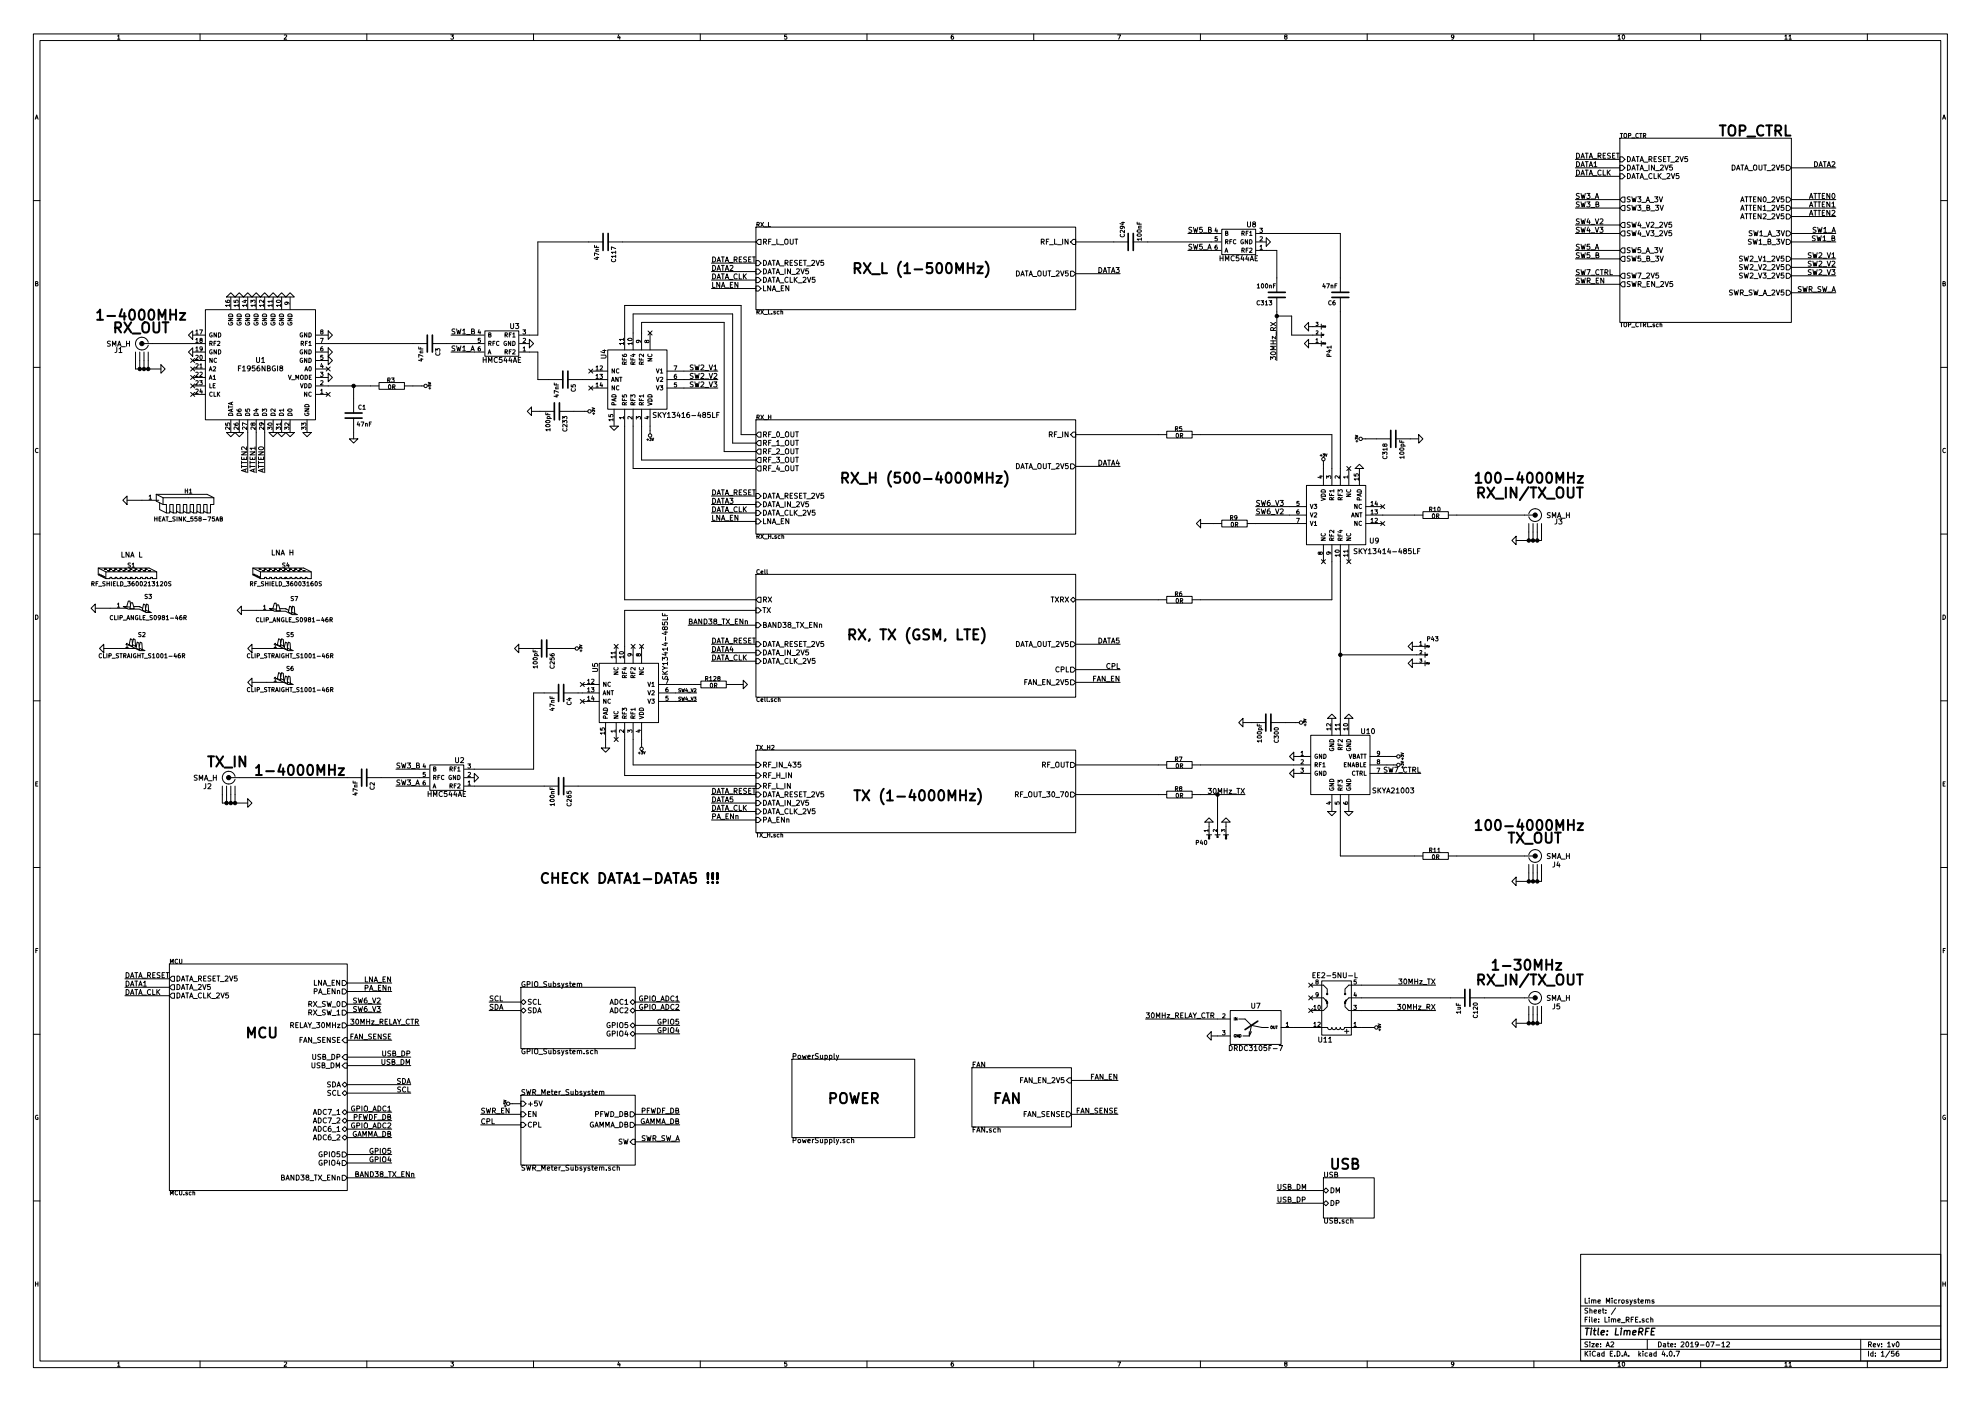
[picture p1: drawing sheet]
<svg xmlns="http://www.w3.org/2000/svg" width="594mm" height="420mm" viewBox="0 0 594 420" stroke-linecap="round" stroke-linejoin="round" font-family="sans-serif">
<g fill="none" stroke="#000" stroke-width=".3">
<path d="M10 10.2h574v400h-574zM12 12.2h570v396h-570zM35.3 10.8l.3-.3v1.3M35.3 11.8h.7M60 10.2v2M85.2 10.6l.5-.1 .3 .3-.8 1h.8M110 10.2v2M135.2 10.5h.8l-.4 .4 .4 .3-.1 .4h-.7M160 10.2v2M185.5 10.4l-.3 .9h.8M185.9 10.9v.9M210 10.2v2"/>
<path d="M235.9 10.5h-.6v.6l.6-.1 .1 .5-.3 .3-.4-.2M260 10.2v2M285.9 10.5l-.6 .3-.1 .7 .3 .3 .4-.2v-.6l-.4-.1-.3 .3M310 10.2v2M335.2 10.5h.8l-.5 1.3M360 10.2v2M385.5 11l-.3-.2 .3-.3h.4v.4a.5 .5 0 0 0-.5 .2 .5 .5 0 0 0 0 .6l.3 .1 .3-.3-.3-.5M410 10.2v2M436 11l-.3 .2h-.3l-.1-.6 .4-.1 .3 .2-.2 .9-.4 .2M460 10.2v2M485.2 10.8l.4-.3v1.3M485.2 11.8h.8"/>
<path d="M486.6 10.6l.2-.1a.62 .62 0 0 1 .4 .6 .62 .62 0 0 1-.5 .6l-.2-.5zM510 10.2v2M535.3 10.8l.3-.3v1.3M535.3 11.8h.7M536.5 10.8l.4-.3v1.3M536.5 11.8h.7M560 10.2v2M10.6 35.8l.4-1.3 .4 1.3M10.7 35.4h.6M582.6 35.8l.4-1.3 .4 1.3M582.7 35.4h.6M472.4 59.9h13.4"/>
<path d="M472.4 50.3h13.4M472.4 52.9h13.4M472.4 47.8h13.4M472.8 51a.77 .77 0 0 1 .9 .8 .77 .77 0 0 1-.9 .7zM472.8 45.9a.77 .77 0 0 1 .9 .8 .77 .77 0 0 1-.9 .8zM472.8 48.5a.77 .77 0 0 1 .9 .7 .77 .77 0 0 1-.9 .8zM473.6 58.1l-.8 .1a.63 .63 0 0 0 .7 .7v.6h-.8M474.1 52.5l.5-1.5 .5 1.5M474.1 47.5l.5-1.6 .5 1.6M474.1 50l.5-1.5 .5 1.5M474.1 58l.4 1.5 .3-1.1 .3 1.1 .3-1.5M474.2 52.1h.8"/>
<path d="M474.2 47h.8M474.2 49.6h.8M475.4 51h.9M475.4 45.9h.9M475.4 48.5h.9M475.8 45.9v1.6M475.8 48.5v1.5M475.8 51v1.5M475.9 58h.9l-.5 .6 .5 .3-.1 .5-.2 .1-.6-.1M476.6 52.5l.5-1.5 .5 1.5M476.6 47.5l.5-1.6 .5 1.6M476.6 50l.5-1.5 .5 1.5"/>
<path d="M476.7 52.1h.7M476.7 47h.7M476.7 49.6h.7M477.1 59.7h1.2M477.7 52.7h1.2M477.7 47.6h1.2M478 48.9l.5-.4v1.5M478 50h.9M478.4 59.5l.5-1.5 .5 1.5M478.5 59.1h.8M479.2 46.8l.8-.1 .1-.6-.9-.2v1.6M479.6 46.8l.5 .7"/>
<path d="M480.1 51.2a.68 .68 0 0 0-.9 .6 .68 .68 0 0 0 .9 .6M480.8 51v1.5h.7M480.8 46.7h.5M481.5 45.9h-.7v1.6h.7M482 51v1.5M482.2 51.7l.7 .8M482.9 51l-.9 .9M483 46l-.9 .1a.63 .63 0 0 0 .8 .8l-.1 .5h-.7M483.6 46.7h.5M484.3 45.9h-.7v1.6h.7M484.8 45.9h.8M485.2 45.9v1.6"/>
<path d="M485.8 41.4h51.4v55.3h-51.4zM485.8 47h.7l.8 .8-.8 .8h-.7zM485.8 49.6h.7l.8 .7-.8 .8h-.7zM485.8 52.1h.7l.8 .8-.8 .7h-.7zM485.9 40h.7M486.3 40v1.3M486.5 59.1h.8v1.5h-.8l-.7-.7zM487 40.2l.3-.2 .5 .2v.7l-.3 .4-.5-.2zM488.1 47a.77 .77 0 0 1 .9 .7 .77 .77 0 0 1-.9 .8zM488.1 49.5a.77 .77 0 0 1 .9 .8 .77 .77 0 0 1-.9 .7zM488.1 52a.77 .77 0 0 1 .9 .8 .77 .77 0 0 1-.9 .8zM488.4 40.7l.6-.1v-.5l-.6-.1v1.3"/>
<path d="M488.9 59.1l-.8 .1a.63 .63 0 0 0 .7 .8l-.1 .5h-.7M489.3 41.4h1M489.4 59l.3 1.5 .3-1 .3 1 .4-1.5M489.4 48.5l.5-1.5 .5 1.5M489.4 51l.5-1.5 .5 1.5M489.4 53.6l.5-1.6 .5 1.6M489.5 48h.7M489.5 50.6h.7M489.5 53.1h.7M490.7 47h.8M490.7 49.5h.8M490.7 52h.8"/>
<path d="M491.1 47v1.5M491.1 49.5v1.5M491.1 52v1.6M491.1 59h1l-.5 .6 .5 .3-.1 .5-.2 .1-.7-.1M491.3 40.1a.56 .56 0 0 0-.8 .5 .56 .56 0 0 0 .8 .6M491.7 40h.7M491.8 48.5l.6-1.5 .5 1.5M491.8 51l.6-1.5 .5 1.5M491.8 53.6l.6-1.6 .5 1.6M492 48h.7M492 50.6h.7M492 53.1h.7"/>
<path d="M492 40v1.3M492.8 40.7l.6-.1 .1-.5-.7-.1v1.3M493 48.6h1.2M493 51.2h1.2M493 53.7h1.2M493.1 40.7l.4 .6M494.5 47.8l.7-.1 .1-.6-.8-.1v1.5M494.5 49.5v1.5M494.9 47.8l.5 .7M495.4 52.2a.68 .68 0 0 0-1 .6 .68 .68 0 0 0 1 .6M496 52v1.6h.8M496 47.7h.5"/>
<path d="M496.1 49.5v1.5l-.9-1.5v1.5M496.2 59h1l-.6 .6 .6 .3-.1 .5-.3 .1-.6-.1M496.5 51.2h1.2M496.8 47h-.8v1.5h.8M497.3 52v1.6M497.5 52.7l.7 .9M497.6 59l.5 1.5 .5-1.5M497.9 49.6l.6-.1 .3 .4-.9 1.1h.9M498.2 52l-.9 .9M498.2 47l-.8 .1a.63 .63 0 0 0 .7 .8v.5h-.8M498.4 53.7h1.2M498.9 47.7h.5"/>
<path d="M499.3 49.5l.5 1.5 .5-1.5M499.6 47h-.7v1.5h.7M499.9 52.2l.6-.2 .3 .5-1 1.1h1M500 47h.9M500.5 47v1.5M501 48.6h1.2M501.2 52l.5 1.6 .5-1.6M501.5 49.5h-.7l-.1 .7h.7l.2 .5-.3 .3-.6-.1M502.5 47.1l.6-.1 .3 .4-1 1.1h1M503.5 52h-.8l-.1 .8 .8-.1 .1 .6-.3 .3-.6-.2M503.8 47l.5 1.5 .5-1.5M506 47h-.7l-.1 .7 .8-.1 .1 .6-.3 .3-.6-.2"/>
<path d="M519.5 49.5a.77 .77 0 0 1 .9 .8 .77 .77 0 0 1-.9 .7zM520.8 51l.5-1.5 .5 1.5M520.9 50.6h.7M522.1 49.5h.8M522.5 49.5v1.5M523.2 51l.5-1.5 .6 1.5M523.3 59h.9M523.4 50.6h.7M523.7 59v1.5M524.4 51.2h1.2M524.5 59h.8M524.9 59v1.5"/>
<path d="M525.9 59.8h.5M525.9 49.7l.3-.2 .6 .2-.2 1.2-.7-.1zM526.6 59h-.7v1.5h.7M527.5 49.5v1.2l.3 .3 .6-.3v-1.2M528.1 59v1.5l-.9-1.5v1.5M528.9 49.5h.9M529 59.1l.1-.1a.74 .74 0 0 1 .6 .8 .74 .74 0 0 1-.7 .7l-.2-.5zM529.3 49.5v1.5M529.9 51.2h1.2M531.4 59.2l.6-.2 .3 .5-1 1h1M531.4 49.6l.6-.1 .3 .4-1 1.1h1M532.7 59l.5 1.5 .5-1.5"/>
<path d="M532.7 49.5l.5 1.5 .5-1.5M534.9 59h-.7l-.1 .8 .7-.1 .2 .6-.3 .2-.6-.1M534.9 49.5h-.7l-.1 .7h.7l.2 .5-.3 .3-.6-.1M535.7 59.1h.7l.8 .8-.8 .7h-.7zM535.7 49.6h.7l.8 .7-.8 .8h-.7zM537.2 59.9h13.3M537.2 50.3h13.3M542.6 59.5l.6-1.5 .5 1.5M542.8 59.1h.7M543.9 58h.9M544.2 48.5a.77 .77 0 0 1 .9 .7 .77 .77 0 0 1-.9 .8zM544.4 58v1.5"/>
<path d="M545.1 58h.9M545.5 50l.5-1.5 .5 1.5M545.5 58v1.5M545.6 49.6h.8M546.5 58.7h.5M546.8 48.5h.8M547.2 58h-.7v1.5h.7M547.2 48.5v1.5M548 50l.5-1.5 .5 1.5M548.1 49.6h.7M548.7 58v1.5l-.8-1.5v1.5M549.4 48.6l.6-.1 .3 .4-1 1.1h1"/>
<path d="M549.5 58.2l.3-.2a.74 .74 0 0 1 .5 .8 .74 .74 0 0 1-.7 .7l-.2-.6zM10 60.2h2M178.3 73.6v.6h1.3M178.7 75.3h.9M178.7 77.2h.9M178.9 73.8v.4M179.1 77.1v.7l-.9-.3M179.6 76.4l-1.3-.6v.9M179.6 74.8h-.8v.5M180.8 72.6h-19.5v27.9h-5.5M182.4 72.6h44.3M183.5 77.7a.56 .56 0 0 0 .5 .8 .56 .56 0 0 0 .5-.8"/>
<path d="M184.6 76.9h-1.2l.3 .3M184.6 75.7h-1.2l.3 .3M184.6 74.6l-1.2-.6v.9M184.6 75.3v.7M184.6 76.5v.7M213.4 78.9h13.3M213.7 77.1a.77 .77 0 0 1 .9 .7 .77 .77 0 0 1-.9 .8zM213.7 79.6a.77 .77 0 0 1 .9 .8 .77 .77 0 0 1-.9 .7zM215 78.6l.5-1.5 .6 1.5M215.2 78.1h.7M216.3 77.1h.9M216.3 79.6h.9"/>
<path d="M216.8 77.1v1.5M216.8 79.6v1.5M217.5 78.6l.5-1.5 .5 1.5M217.6 78.1h.8M218.6 78.7h1.2M218.9 79.7l.6-.1 .3 .4-.9 1.1h.9M220.2 77.9l.7-.1 .1-.6-.8-.1v1.5M220.5 77.9l.6 .7M221.7 77.8h.5M222.4 77.1h-.7v1.5h.7M223.9 77.1l-.8 .1a.63 .63 0 0 0 .7 .8l-.1 .5h-.7M224.5 77.8h.5"/>
<path d="M225.2 77.1h-.7v1.5h.7M225.7 77.1h.8M226.1 77.1v1.5M226.7 68.1h95.9v24.8h-95.9zM226.7 78.1h.8l.7 .8-.7 .8h-.8zM227 67.4l.6-.1 .1-.5-.7-.1v1.3M227.3 67.4l.4 .6M227.5 71.8h.7v1.5h-.7l-.8-.7zM228.1 66.7l.9 1.3M229 72.5h.7l.1-.6-.8-.2v1.5M229 78.1a.77 .77 0 0 1 .9 .7 .77 .77 0 0 1-.9 .8zM229 66.7l-.9 1.3"/>
<path d="M229.2 68.1h.9M229.4 72.5l.5 .7M230.3 79.6l.5-1.5 .5 1.5M230.4 79.2h.8M230.5 66.7v1.3h.6M230.5 72.5h.5M231.2 71.7h-.7v1.5M231.4 73.4h1.2M231.6 78.1h.9M232 78.1v1.5M232.8 79.6l.5-1.5 .5 1.5M232.9 79.2h.7"/>
<path d="M233 71.7v1.5h.7M233.9 73.4h1.1M233.9 79.7h1.2M235.4 71.9l.3-.2 .6 .2-.2 1.3-.7-.2zM235.4 78.9l.8-.1v-.6l-.8-.1v1.5M235.8 78.9l.5 .7M237 78.8h.5M237 71.7v1.3l.3 .2 .6-.2v-1.3M237.7 78.1h-.7v1.5h.7M238.4 71.7h.8M238.8 71.7v1.5M239.1 78.1l-.8 .1a.63 .63 0 0 0 .8 .8l-.1 .5h-.7"/>
<path d="M239.8 78.8h.5M240.5 78.1h-.7v1.5h.7M240.9 78.1h.9M241.4 78.1v1.5M242 79.7h1.1M243.4 78.2l.6-.1 .3 .4-.9 1.1h.9M244.7 78.1l.5 1.5 .5-1.5M247 78.1h-.8v.7l.7-.1 .1 .6-.3 .3-.5-.2M312.3 72.5h.7l.1-.6-.8-.2v1.5M312.6 72.5l.6 .7M313.8 72.5h.5M314.5 71.7h-.7v1.5"/>
<path d="M314.7 73.4h1.2M316.3 71.7v1.5h.7M317.1 73.4h1.2M318.7 71.7v1.5M320.3 71.7v1.5l-.9-1.5v1.5M321.8 71.8h.8v1.5h-.8l-.7-.7zM322.6 72.6h15.7M336 70.3a.56 .56 0 0 0 .6 .7 .56 .56 0 0 0 .5-.7M336.3 66.7h.9M336.5 67.8l.2 .3v.3l-.7 .1-.1-.4 .3-.3 .7 .1 .3 .5M336.8 66.6v.7l-.9-.3M337.2 69.1v.7l-.9-.7-.4 .2 .1 .5"/>
<path d="M339.9 72.6h26.3M341 66.6v.6h1.3M341.1 70.3a.76 .76 0 0 1 1.2 .3 .66 .66 0 0 1-.7 .3 .66 .66 0 0 1-.5-.6zM341.1 69.1a.76 .76 0 0 1 1.2 .3 .66 .66 0 0 1-.7 .3 .66 .66 0 0 1-.5-.6zM341.4 68.4h.9M341.6 66.8v.4M342.3 71.7h-1.3l.4 .4M342.3 67.8l-.8 .1 .1 .5M342.3 71.4v.7M356.2 75.1h10M356.2 70h10M357.4 68.2l-.8 .1a.63 .63 0 0 0 .7 .8v.5h-.8"/>
<path d="M357.4 73.3l-.8 .1a.63 .63 0 0 0 .7 .8v.5h-.8M357.9 68.2l.4 1.5 .2-1.1 .4 1.1 .3-1.5M357.9 73.2l.4 1.6 .2-1.1 .4 1.1 .3-1.6M360.5 68.2h-.7l-.1 .7 .8-.1 .1 .6-.3 .3-.6-.2M360.5 73.2h-.7l-.1 .8 .8-.1 .1 .6-.3 .3-.6-.2M360.9 69.8h1.2M360.9 74.9h1.2M362.2 74.8l.5-1.6 .5 1.6M362.3 74.3h.8M362.4 68.9l.7-.1v-.5l-.7-.1v1.5h.6l.3-.5-.4-.3M364.6 68.4l-.2 .9h.7M364.9 73.5l-.5 .3v.7l.2 .3 .4-.1-.1-.6-.3-.1-.2 .2"/>
<path d="M364.9 68.9v.8M365 71h-.6v.6h.6v.5h-.6M365.9 77.4h.9M365.9 76.7v1.5M366.4 68.7h10.2v7.7h-10.2zM366.8 76.7v1.5M367.4 75.7l.4-1.3 .4 1.3M367.5 78.2v-1.5l.5 1.1 .5-1.1v1.5M367.5 75.3h.6M367.5 69.9l.6-.1v-.4l-.6-.1v1.3h.5l.2-.4-.2-.3M367.5 72.5h.6l.1-.5-.7-.1v1.2M367.8 72.5l.4 .6"/>
<path d="M368.8 72.5h.4M369.4 71.9h-.6v1.2M370.1 76.9a.68 .68 0 0 0-.9 .6 .68 .68 0 0 0 .9 .6M370.6 72a.56 .56 0 0 0-.8 .5 .56 .56 0 0 0 .8 .5M371.5 76.7h-.7l-.1 .7h.7l.2 .5-.3 .3-.6-.1M372.4 75.1l.6-.1 .1-.5-.7-.1v1.3M372.4 70l.6-.1 .1-.5-.7-.1v1.3M372.5 76.6l-.4 1.1h1M372.7 75.1l.5 .6M372.7 70l.5 .6M372.8 71.9a.57 .57 0 0 0-.7 .6 .57 .57 0 0 0 .8 .5v-.4h-.3M372.9 77.2v1"/>
<path d="M373.7 75h.4M373.7 69.9h.4M374 76.6l-.4 1.1h.9M374.1 66.5v1.3l.3 .3 .6-.3v-1.3M374.1 71.9v1.2l-.7-1.2v1.2M374.3 74.4h-.6v1.3M374.3 69.3h-.6v1.3M374.3 77.2v1M374.8 74.5l.4-.1 .3 .4-.8 .9h.8M374.8 71.9a.64 .64 0 0 1 .7 .6 .64 .64 0 0 1-.7 .6zM374.8 69.7l.3-.4v1.3M374.8 70.6h.7"/>
<path d="M374.9 78.2l.5-1.5 .5 1.5M375 77.8h.8M375.9 67.2l-.3-.3 .1-.2 .7-.1 .1 .4-.9 .5 .3 .6 .6-.3-.3-.6M376.4 77.4h.5M376.7 75.1h6.2v12.6M376.7 72.6h3M376.7 70h25.3v17.7M377.1 76.7h-.7v1.5h.7M377.8 68.4h.8l-.4 .5 .3 .1v.6h-.7M377.9 73.9l.3-.4v1.3M377.9 71.1l.5-.1 .2 .3-.8 1h.8M377.9 74.8h.7"/>
<path d="M379.7 71.3l1.3 1.3-1.3 1.2zM472.4 75.1h13.4M472.4 70h13.4M472.4 77.6h13.4M472.4 67.5h13.4M472.4 62.4h13.4M473.6 60.6l-.8 .1a.63 .63 0 0 0 .7 .8v.5h-.8M473.6 65.7l-.8 .1a.63 .63 0 0 0 .7 .8v.5h-.8M473.6 73.3l-.8 .1a.63 .63 0 0 0 .7 .8v.5h-.8M473.6 75.9h-.8a.63 .63 0 0 0 .7 .8v.5h-.8M473.6 68.2l-.8 .1a.63 .63 0 0 0 .7 .8v.5h-.8M474.1 60.5l.4 1.6 .3-1.1 .3 1.1 .3-1.6"/>
<path d="M474.1 65.6l.4 1.5 .3-1 .3 1 .3-1.5M474.1 73.2l.4 1.6 .3-1.1 .3 1.1 .3-1.6M474.1 75.8l.4 1.5 .3-1.1 .3 1.1 .3-1.5M474.1 68.2l.4 1.5 .3-1.1 .3 1.1 .3-1.5M475.9 60.5h.9l-.5 .6 .5 .3-.1 .5-.2 .2-.6-.2M476.3 65.5l-.4 1.1h1M476.3 68.1l-.4 1.1h1M476.7 66.1v1M476.7 68.7v1M476.7 73.2h-.7l-.1 .8 .8-.1 .1 .6-.3 .3-.6-.2M476.7 75.8h-.7l-.1 .7 .8-.1 .1 .6-.3 .3-.6-.1M477.1 69.8h1.2"/>
<path d="M477.1 74.9h1.2M477.1 62.2h1.2M477.1 67.3h1.2M477.1 77.5h1.2M478.4 65.6l.5 1.5 .5-1.5M478.4 74.8l.5-1.6 .5 1.6M478.4 68.2l.5 1.5 .5-1.5M478.5 74.3h.8M478.6 61.3l.7-.1v-.5l-.7-.2v1.6h.6l.3-.5-.4-.3M478.6 76.5l.7-.1v-.5l-.7-.1v1.5h.6l.3-.5-.4-.3M479.8 68.2h.9l-.5 .5 .5 .3-.1 .5-.2 .2-.6-.2M479.8 65.8l.6-.2 .3 .5-.9 1h.9"/>
<path d="M486.5 61.6h.8v1.6h-.8l-.7-.8zM486.5 76.9h.8v1.5h-.8l-.7-.8zM486.5 74.3h.8v1.6h-.8l-.7-.8zM486.5 66.7h.8v1.5h-.8l-.7-.7zM486.5 69.3h.8v1.5h-.8l-.7-.8zM488.9 61.6l-.8 .1a.63 .63 0 0 0 .7 .8l-.1 .5h-.7M488.9 76.9l-.8 .1a.63 .63 0 0 0 .7 .7l-.1 .5h-.7M488.9 74.3l-.8 .1a.63 .63 0 0 0 .7 .8l-.1 .5h-.7M488.9 66.7l-.8 .1a.63 .63 0 0 0 .7 .8l-.1 .5h-.7M488.9 69.3h-.8a.63 .63 0 0 0 .7 .8l-.1 .5h-.7M489.4 61.6l.3 1.5 .3-1.1 .3 1.1 .4-1.5M489.4 76.8l.3 1.5 .3-1.1 .3 1.1 .4-1.5"/>
<path d="M489.4 74.3l.3 1.5 .3-1.1 .3 1.1 .4-1.5M489.4 66.6l.3 1.6 .3-1.1 .3 1.1 .4-1.6M489.4 69.2l.3 1.5 .3-1.1 .3 1.1 .4-1.5M491.1 61.6h1l-.5 .5 .5 .3-.1 .5-.2 .2-.7-.2M491.6 66.6l-.4 1.1h1M491.6 69.1l-.4 1.1h1M491.9 67.1v1.1M491.9 69.7v1M492 76.8h-.7l-.1 .7h.7l.2 .5-.3 .3-.6-.1M492 74.3h-.7l-.1 .7 .7-.1 .2 .6-.3 .3-.6-.2M492.4 60.7h1.1M492.4 63.2h1.1"/>
<path d="M492.4 78.5h1.1M492.4 70.9h1.1M492.4 75.9h1.1M492.4 68.3h1.1M493.7 60.5l.5-1.5 .5 1.5M493.7 75.8l.5-1.5 .5 1.5M493.7 66.6l.5 1.6 .5-1.6M493.7 69.2l.5 1.5 .5-1.5M493.8 60.1h.7M493.8 75.4h.7M493.9 62.3l.6-.1 .1-.5-.7-.1v1.5h.6l.3-.5-.4-.3M493.9 77.5h.6l.1-.5-.7-.2v1.5h.6l.3-.5-.4-.3"/>
<path d="M494.8 60.7h1.2M494.8 75.9h1.2M495 69.2h1l-.5 .6 .5 .2-.1 .6-.2 .1-.7-.1M495 63.2h1.2M495 78.5h1.2M495.1 66.8l.6-.2 .3 .5-1 1.1h1M496.2 74.3h1l-.6 .5 .6 .3-.1 .5-.3 .2-.6-.2M496.3 70.9h1.1M496.3 68.3h1.1M496.4 61.6h1l-.5 .5 .5 .3-.1 .5-.2 .2-.7-.2M496.4 76.8h1l-.5 .6 .5 .3-.1 .5-.2 .1-.7-.1M497.6 74.3l.5 1.5 .5-1.5"/>
<path d="M497.7 66.8l.6-.2 .3 .5-.9 1.1h.9M497.7 69.3l.6-.1 .3 .4-.9 1.1h.9M497.8 61.6l.5 1.5 .5-1.5M497.8 76.8l.5 1.5 .5-1.5M499 66.6l.5 1.6 .5-1.6M499 69.2l.5 1.5 .5-1.5M501.3 66.6h-.8v.8l.7-.1 .1 .6-.3 .3-.5-.2M501.3 69.2h-.8v.7l.7-.1 .1 .6-.3 .3-.5-.1M522 60.5l.5-1.5 .5 1.5M522 63.1l.5-1.5 .5 1.5M522 65.6l.5-1.5 .5 1.5M522.1 60.1h.8"/>
<path d="M522.1 62.7h.8M522.1 65.2h.8M522.5 79.4l-.8 .1a.63 .63 0 0 0 .8 .8l-.1 .5h-.8M522.5 76.9l-.8 .1a.63 .63 0 0 0 .8 .7l-.1 .5h-.8M523 79.3l.4 1.6 .3-1.1 .3 1.1 .3-1.6M523 76.8l.4 1.5 .3-1.1 .3 1.1 .3-1.5M523.3 61.6h.9M523.3 64.1h.9M523.7 61.6v1.5M523.7 64.1v1.5M524.5 61.6h.8M524.5 64.1h.8"/>
<path d="M524.8 79.5l.6-.2 .3 .5-.9 1.1h.9M524.8 77l.6-.2 .3 .4-.9 1.1h.9M524.9 61.6v1.5M524.9 64.1v1.5M525.2 71.8l-.8 .1a.63 .63 0 0 0 .7 .8l-.1 .5h-.7M525.4 69.3h-.8a.63 .63 0 0 0 .7 .8v.5h-.8M525.7 71.7l.4 1.5 .2-1 .3 1 .4-1.5M525.9 62.3h.5M525.9 64.8h.5M525.9 69.2l.4 1.5 .3-1.1 .3 1.1 .3-1.5M526 78.5h1.2M526.6 61.6h-.7v1.5h.7"/>
<path d="M526.6 64.1h-.7v1.5h.7M527.3 79.3l.5 1.6 .5-1.6M527.3 76.8l.5 1.5 .5-1.5M527.5 72.2l.5-.5v1.5M527.5 73.2h.9M527.7 69.6l.5-.4v1.5M527.7 70.7h.9M528.1 61.6v1.5l-.9-1.5v1.5M528.1 64.1v1.5l-.9-1.5v1.5M528.7 73.4h1.1M528.8 62l.4-.4v1.5M528.8 64.3l.5-.2 .3 .4-.9 1.1h.9"/>
<path d="M528.8 79.5l.5-.2 .3 .5-.9 1.1h.9M528.8 77.2l.4-.4v1.5M528.8 63.1h.8M528.8 78.3h.8M528.9 70.9h1.2M529.9 60.7h1.2M529.9 63.2h1.2M529.9 65.8h1.2M529.9 78.5h1.2M530.2 72.5l.7-.1v-.5l-.7-.2v1.5h.6l.3-.5-.4-.2M530.2 70.7l.5-1.5 .5 1.5M530.4 70.3h.7"/>
<path d="M531.4 61.7l.6-.1 .3 .4-1 1.1h1M531.4 64.3l.6-.2 .3 .4-1 1.1h1M531.4 79.5l.6-.2 .3 .5-1 1.1h1M531.4 77l.6-.2 .3 .4-1 1.1h1M531.4 73.4h1.1M531.4 70.9h1.1M532.7 61.6l.5 1.5 .5-1.5M532.7 64.1l.5 1.5 .5-1.5M532.7 79.3l.5 1.6 .5-1.6M532.7 76.8l.5 1.5 .5-1.5M532.8 69.2h.9l-.5 .6 .5 .2-.1 .6-.2 .1-.6-.1M532.8 71.7h.9l-.5 .6 .5 .3-.1 .5-.2 .1-.6-.1"/>
<path d="M534.1 69.2l.5 1.5 .6-1.5M534.1 71.7l.5 1.5 .6-1.5M534.9 61.6h-.7l-.1 .7 .7-.1 .2 .6-.3 .3-.6-.2M534.9 64.1h-.7l-.1 .7h.7l.2 .5-.3 .3-.6-.1M534.9 79.3h-.7l-.1 .8 .7-.1 .2 .6-.3 .3-.6-.2M534.9 76.8h-.7l-.1 .7h.7l.2 .5-.3 .3-.6-.1M535.7 61.6h.7l.8 .8-.8 .8h-.7zM535.7 64.2h.7l.8 .7-.8 .8h-.7zM535.7 79.4h.7l.8 .8-.8 .7h-.7zM535.7 76.9h.7l.8 .7-.8 .8h-.7zM535.7 69.3h.7l.8 .7-.8 .8h-.7zM535.7 71.8h.7l.8 .8-.8 .7h-.7z"/>
<path d="M537.2 72.6h13.3M537.2 70h13.3M537.2 77.6h13.3M537.2 62.4h13.3M537.2 64.9h13.3M542.6 62.1l.6-1.6 .5 1.6M542.6 64.6l.6-1.5 .5 1.5M542.8 61.6h.7M542.8 64.2h.7M543.2 75.9h-.9a.63 .63 0 0 0 .8 .8l-.1 .5h-.7M543.2 78.4l-.9 .1a.63 .63 0 0 0 .8 .8l-.1 .5h-.7M543.7 75.8l.3 1.5 .3-1.1 .3 1.1 .4-1.5"/>
<path d="M543.7 78.3l.3 1.5 .3-1 .3 1 .4-1.5M543.9 60.5h.9M543.9 63.1h.9M544.4 70.8l-.8 .1a.63 .63 0 0 0 .7 .7l-.1 .6h-.7M544.4 60.5v1.6M544.4 63.1v1.5M544.6 68.2l-.8 .1a.63 .63 0 0 0 .7 .8l-.1 .5h-.7M544.9 70.7l.3 1.5 .3-1.1 .3 1.1 .4-1.5M545.1 68.2l.4 1.5 .2-1.1 .3 1.1 .4-1.5M545.1 60.5h.9M545.1 63.1h.9M545.5 75.9l.5-.1 .4 .4-1 1.1h1"/>
<path d="M545.5 78.5l.5-.2 .4 .5-1 1h1M545.5 60.5v1.6M545.5 63.1v1.5M546.5 61.3h.5M546.5 63.8h.5M546.6 77.5h1.2M546.7 71.1l.4-.4v1.5M546.7 72.2h.9M546.9 68.6l.5-.4v1.5M546.9 69.7h.9M547.2 60.5h-.7v1.6h.7M547.2 63.1h-.7v1.5h.7"/>
<path d="M547.9 72.4h1.1M548 75.8l.5 1.5 .5-1.5M548 78.3l.5 1.5 .5-1.5M548.1 69.8h1.1M548.7 60.5v1.6l-.8-1.6v1.6M548.7 63.1v1.5l-.8-1.5v1.5M549.4 61l.4-.5v1.6M549.4 63.2l.6-.1 .3 .4-1 1.1h1M549.4 71.4h.6l.1-.5-.7-.2v1.5h.6l.3-.5-.4-.3M549.4 76.2l.4-.4v1.5M549.4 78.5l.6-.2 .3 .5-1 1h1M549.4 62.1h.9"/>
<path d="M549.4 77.3h.9M549.4 69.7l.5-1.5 .5 1.5M549.5 69.3h.8M582 60.2h2M10.7 85.1l.5-.1 .1-.5-.6-.1v1.3h.5l.2-.4-.3-.2M58.7 99.3l.4-.4v1.3M59.9 98.9h.8l-.5 1.3M61.6 92.9h33v33h-33zM63.6 99.9a.57 .57 0 0 0-.7 .5 .57 .57 0 0 0 .7 .6v-.5h-.2M64.9 99.8v1.3l-.7-1.3v1.3M65.5 99.8a.64 .64 0 0 1 .7 .6 .64 .64 0 0 1-.7 .7zM67.6 90.1l.3 .6h.8l.2-.2-.1-.4h-.6l-.1 .4 .3 .2"/>
<path d="M67.9 89.1l1.3-1.3 1.3 1.3zM68.5 95.5h1.3l-1.3 .7h1.3M68.6 96.8a.57 .57 0 0 0 .6 .7 .57 .57 0 0 0 .5-.8h-.5v.3M68.6 94.4a.69 .69 0 0 1 .8-.2 .69 .69 0 0 1 .4 .7h-1.3zM68.9 91.6h-1.3l.4 .3M68.9 91.2v.7M69.2 89.1v3.8M70.2 90.1v.6h.6v-.6h.5v.6M70.5 89.1l1.3-1.3 1.2 1.3zM71.1 95.5h1.2l-1.2 .7h1.2M71.1 96.8a.57 .57 0 0 0 .6 .7 .57 .57 0 0 0 .5-.8h-.4v.3M71.1 94.4a.69 .69 0 0 1 .8-.2 .69 .69 0 0 1 .4 .7h-1.2z"/>
<path d="M71.5 91.6h-1.3l.3 .3M71.5 91.2v.7M71.8 89.1v3.8M73 89.1l1.3-1.3 1.3 1.3zM73.1 90.1h.9M73.6 90v.7l-1-.3M73.6 95.5h1.3l-1.3 .7h1.3M73.7 96.8a.57 .57 0 0 0 .5 .7 .57 .57 0 0 0 .6-.8h-.5v.3M73.7 94.4a.69 .69 0 0 1 .7-.2 .69 .69 0 0 1 .5 .7h-1.3zM74 91.6h-1.3l.4 .3M74 91.2v.7M74.3 89.1v3.8"/>
<path d="M75.3 90.8v-.8l.4 .4 .1-.3h.6v.7M75.6 89.1l1.2-1.3 1.3 1.3zM76.1 95.5h1.3l-1.3 .7h1.3M76.2 96.8a.57 .57 0 0 0 .6 .7 .57 .57 0 0 0 .5-.8h-.4v.3M76.2 94.4a.69 .69 0 0 1 .8-.2 .69 .69 0 0 1 .4 .7h-1.3zM76.5 91.6h-1.2l.3 .3M76.5 91.2v.7M76.8 89.1v3.8M78.1 89.1l1.3-1.3 1.2 1.3zM78.7 95.5h1.3l-1.3 .7h1.3M78.7 96.8a.57 .57 0 0 0 .6 .7 .57 .57 0 0 0 .5-.8h-.4v.3M78.7 94.4a.69 .69 0 0 1 .8-.2 .69 .69 0 0 1 .5 .7h-1.3z"/>
<path d="M79.1 91.6h-1.3l.4 .3M79.1 90v.8l-.9-.8-.4 .2 .1 .5M79.1 91.2v.7M79.4 89.1v3.8M80.6 89.1l1.3-1.3 1.3 1.3zM81.2 95.5h1.3l-1.3 .7h1.3M81.3 96.8a.57 .57 0 0 0 .6 .7 .57 .57 0 0 0 .5-.8h-.5v.3M81.3 94.4a.69 .69 0 0 1 .8-.2 .69 .69 0 0 1 .4 .7h-1.3zM81.6 91.6h-1.3l.4 .3M81.6 90.4h-1.3l.4 .3M81.6 90v.7M81.6 91.2v.7"/>
<path d="M81.9 89.1v3.8M82.9 90.2a.76 .76 0 0 1 1.3 .2 .66 .66 0 0 1-.7 .3 .66 .66 0 0 1-.6-.5zM83.2 89.1l1.3-1.3 1.2 1.3zM83.8 95.5h1.2l-1.2 .7h1.2M83.8 96.8a.57 .57 0 0 0 .6 .7 .57 .57 0 0 0 .5-.8h-.4v.3M83.8 94.4a.69 .69 0 0 1 .8-.2 .69 .69 0 0 1 .4 .7h-1.2zM84.2 91.6h-1.3l.3 .3M84.2 91.2v.7M84.5 89.1v3.8M85.7 89.1l1.3-1.3 1.3 1.3zM86 90.6l.2 .2-.1 .4-.6 .1-.1-.5 .2-.2 .8 .1 .3 .5M86.3 95.5h1.3l-1.3 .7h1.3"/>
<path d="M86.4 96.8a.57 .57 0 0 0 .5 .7 .57 .57 0 0 0 .6-.8h-.5v.3M86.4 94.4a.69 .69 0 0 1 .7-.2 .69 .69 0 0 1 .5 .7h-1.3zM87 89.1v3.8M90.7 99.9a.57 .57 0 0 0-.7 .5 .57 .57 0 0 0 .8 .6v-.5h-.3M92 99.8v1.3l-.7-1.3v1.3M92.6 99.8a.64 .64 0 0 1 .8 .6 .64 .64 0 0 1-.8 .7zM96.4 99.5l-.2-.3 .2-.3 .4 .1v.3a.52 .52 0 0 0-.5 .2 .52 .52 0 0 0-.1 .6h.6l-.2-.6M98.4 99.2l1.3 1.3-1.3 1.3zM136.4 98.7l-.8 .1a.63 .63 0 0 0 .7 .8v.5h-.8M136.9 98.6l.4 1.6 .3-1.1 .3 1.1 .3-1.6M138.7 99.1l.5-.5v1.6M141.4 99.4l.7-.1 .1-.5-.8-.2v1.6h.6l.3-.5-.4-.3"/>
<path d="M143.7 98.8l-.3 1h.7M144 99.3v.9M145.4 99.2h10.2v7.6h-10.2zM153.1 97v1.3l.3 .2 .6-.2v-1.3M153.3 99.8h-.6v1.3M154.6 97h.9l-.5 .6 .5 .3v.5l-.3 .1-.6-.1M156.8 98.9h.8l-.4 .5 .4 .1v.6h-.8M194.3 99.3l1.3 1.2M194.9 99.9v5M195.6 99.3l-1.3 1.2M213.4 86.5h13.3M213.4 84h13.3"/>
<path d="M213.4 81.4h13.3M213.7 82.1a.77 .77 0 0 1 .9 .8 .77 .77 0 0 1-.9 .8zM213.7 84.7v1.5h.8M215 83.7l.5-1.6 .6 1.6M215 81.1l.5-1.5 .6 1.5M215.2 83.2h.7M215.2 80.7h.7M215.8 84.7v1.5l-.8-1.5v1.5M216.3 82.1h.9M216.4 86.2l.5-1.5 .5 1.5M216.5 85.8h.7M216.8 82.1v1.6"/>
<path d="M217.5 83.7l.5-1.6 .5 1.6M217.5 81.1l.5-1.5 .5 1.5M217.5 86.4h1.2M217.6 83.2h.8M217.6 80.7h.8M218.6 83.8h1.2M219 85.4h.5M219.8 84.7h-.8v1.5h.8M221.1 82.3a.68 .68 0 0 0-1 .6 .68 .68 0 0 0 1 .6M221.3 84.7v1.5l-.9-1.5v1.5M221.7 82.1v1.6h.7M222.9 82.1v1.6"/>
<path d="M223.2 82.8l.6 .9M223.8 82.1l-.9 .9M226.7 85.8h.8l.7 .7-.7 .8h-.8zM226.7 80.7h.8l.7 .7-.7 .8h-.8zM226.7 83.2h.8l.7 .8-.7 .8h-.8zM227 93.6l.6-.1 .1-.5-.7-.1v1.3M227.3 93.6l.4 .6M228.1 92.9l.9 1.3M229 85.7v1.5h.7M229 80.6a.77 .77 0 0 1 .9 .8 .77 .77 0 0 1-.9 .7zM229 83.2a.77 .77 0 0 1 .9 .7 .77 .77 0 0 1-.9 .8zM229 92.9l-.9 1.3"/>
<path d="M229.2 94.3h.9M230.3 82.1l.5-1.5 .5 1.5M230.3 84.7l.5-1.5 .5 1.5M230.4 81.7h.8M230.4 84.2h.8M230.5 92.9v1.3h.6M231.1 85.7v1.5l-.9-1.5v1.5M231.5 94.1v.1M231.6 80.6h.9M231.6 83.2h.9M231.6 87.2l.5-1.5 .5 1.5M231.7 86.8h.8"/>
<path d="M232 80.6v1.5M232 83.2v1.5M232.5 93.4l-.5 .1 .5 .3v.3h-.5M232.8 82.1l.5-1.5 .5 1.5M232.8 84.7l.5-1.5 .5 1.5M232.8 87.4h1.1M232.9 81.7h.7M232.9 84.2h.7M233.6 93.4l-.3-.1-.3 .3 .1 .5h.5M233.9 82.3h1.2M233.9 84.8h1.2M234.2 93.5l.5-.1v.8"/>
<path d="M234.2 92.9v1.3M234.3 86.4h.5M235 85.7h-.7v1.5h.7M235.4 80.6v1.5M236.3 83.3a.68 .68 0 0 0-1 .6 .68 .68 0 0 0 1 .6M236.6 85.7v1.5l-.9-1.5v1.5M237 83.2v1.5h.7M237.1 80.6v1.5l-.9-1.5v1.5M237.4 82.3h1.2M238.2 83.2v1.5M238.4 83.8l.7 .9M238.9 80.8l.5-.2 .4 .4-1 1.1h1"/>
<path d="M239.1 83.2l-.9 .8M239.4 84.8h1.1M240.2 80.6l.5 1.5 .5-1.5M240.8 83.3l.6-.1 .3 .4-.9 1.1h.9M242.1 83.2l.5 1.5 .6-1.5M242.4 80.6h-.7l-.1 .7h.7l.2 .6-.3 .2-.6-.1M244.4 83.2h-.8v.7l.7-.1 .1 .6-.3 .3-.5-.2M304.8 81.2a.77 .77 0 0 1 .9 .8 .77 .77 0 0 1-.9 .8zM306.1 82.8l.6-1.6 .5 1.6M306.3 82.3h.7M307.4 81.2h.9M307.9 81.2v1.6"/>
<path d="M308.6 82.8l.5-1.6 .5 1.6M308.7 82.3h.8M309.8 82.9h1.1M311.3 81.5l.3-.3 .6 .3-.2 1.2-.7-.1zM312.9 81.2v1.3l.3 .3 .6-.3v-1.3M314.3 81.2h.8M314.7 81.2v1.6M315.3 82.9h1.2M316.7 81.4l.6-.2 .3 .5-.9 1.1h.9M318.1 81.2l.5 1.6 .5-1.6M320.3 81.2h-.7l-.1 .8 .7-.1 .2 .6-.3 .3-.6-.2M321.1 81.3h.7l.8 .8-.8 .7h-.7z"/>
<path d="M322.6 82.1h13.3M329.5 80.2a.77 .77 0 0 1 .9 .8 .77 .77 0 0 1-.9 .8zM330.9 81.8l.5-1.6 .5 1.6M331 81.3h.7M332.2 80.2h.8M332.6 80.2v1.6M333.3 81.8l.5-1.6 .5 1.6M333.5 81.3h.7M334.7 80.2h.9l-.5 .6 .5 .3v.5l-.3 .2-.6-.2M377 85.5l.4-.4v1.3M377 86.4h.7M377.7 90.3a.56 .56 0 0 0-.7 .5 .56 .56 0 0 0 .7 .5"/>
<path d="M378.2 90.2h.7l-.4 .5 .4 .1v.5h-.7M378.4 85.2l.1-.1a.61 .61 0 0 1 .5 .6 .61 .61 0 0 1-.6 .6zM379.5 90.5l.3-.3v1.3M379.5 91.5h.7M379.6 85.2l.2-.1a.61 .61 0 0 1 .4 .6 .61 .61 0 0 1-.5 .6zM380.6 90.2h.8l-.5 .5 .4 .1v.5h-.7M380.7 85.6h.5l.1 .8M380.7 85.5v.9M381.1 96.7l1.5 1M381.9 99.1l-.1-.7-.6-.1-.1 .8h1.5M381.9 85.7h.4M382.5 85.1h-.6v1.3"/>
<path d="M382.6 98.2l-.7 .5M382.6 96.7l-1.5 1M382.7 99.5v1.1M382.9 94.8h4.4v5.7h8.9M382.9 89.2v18.9M391.2 98l1.2-1.3v2.5zM392.4 98h3.8M394.7 96.7h.6l-.4 .3 .4 .2-.1 .4h-.5M394.7 99.3l.4-.1 .2 .3-.6 .7h.6M396.2 97.2v1.5M396.2 99.7v1.6M396.7 97.7l-.2 .2 .1 .2v-.2"/>
<path d="M397 85l-.3 .9h.8M397.1 97.7v.4l-.2-.4v.4M397.3 85.5v.9M397.3 97.7l.3 .2-.2 .2zM397.8 85.1h.9l-.6 1.3M399.2 85.6h.5v.8M399.2 85.5v.9M399.2 90.3a.56 .56 0 0 0-.8 .5 .56 .56 0 0 0 .8 .5M400.3 90.2l-.5 .3-.1 .7 .2 .3 .5-.2-.1-.6h-.4l-.2 .2M400.3 85.7h.5M400.9 85.1h-.6v1.3M402 89.2v56.4"/>
<path d="M472.4 85.3h13.4M472.4 82.7h13.4M473.6 80.9l-.8 .1a.63 .63 0 0 0 .7 .8v.5h-.8M473.6 83.5l-.8 .1a.63 .63 0 0 0 .7 .7v.6h-.8M474.1 80.9l.4 1.5 .3-1.1 .3 1.1 .3-1.5M474.1 83.4l.4 1.5 .3-1.1 .3 1.1 .3-1.5M475.9 80.9h1l-.7 1.5M476 84.2l.7-.1 .1-.5-.8-.2v1.5M476.4 84.2l.5 .7M477.1 82.5h1.2M477.2 85.1h1.1M478.7 84.1h.5"/>
<path d="M479.4 83.4h-.7v1.5h.7M479.5 81a.68 .68 0 0 0-1 .6 .68 .68 0 0 0 1 .6M479.9 80.9h.9M480.4 80.9v1.5M480.9 83.4v1.5l-.8-1.5v1.5M481.3 81.7l.7-.1 .1-.6-.8-.1v1.5M481.7 81.7l.5 .7M482.8 80.9v1.5h.8M485.9 96.7h.7M486.3 96.7v1.3M486.5 84.5h.8v1.5h-.8l-.7-.7zM486.5 82h.8v1.5h-.8l-.7-.8z"/>
<path d="M487 96.9l.3-.2 .5 .2v.7l-.3 .4-.5-.2zM488.4 97.4l.6-.1v-.5l-.6-.1v1.3M488.9 84.5l-.8 .1a.63 .63 0 0 0 .7 .8l-.1 .5h-.7M488.9 82h-.8a.63 .63 0 0 0 .7 .8l-.1 .5h-.7M489.3 98.1h1M489.4 84.4l.3 1.5 .3-1 .3 1 .4-1.5M489.4 81.9l.3 1.5 .3-1.1 .3 1.1 .4-1.5M491.1 81.9h1.1l-.7 1.5M491.3 85.2h.7l.1-.6-.8-.2v1.5M491.3 96.8a.56 .56 0 0 0-.8 .6 .56 .56 0 0 0 .8 .5M491.6 85.2l.6 .7M491.7 96.7h.7"/>
<path d="M492 96.7v1.3M492.4 83.6h1.1M492.4 86.1h1.2M492.8 97.4l.6-.1 .1-.5-.7-.1v1.3M493.1 97.4l.4 .6M493.8 82l.6-.1 .3 .4-.9 1.1h.9M494 85.2h.5M494.1 96.7v1.3h.6M494.7 84.4h-.7v1.5h.7M495.1 97.9v.1M495.1 81.9l.5 1.5 .5-1.5M496.2 97.2l-.5 .1 .5 .3v.3h-.5"/>
<path d="M496.2 84.4v1.5l-.9-1.5v1.5M496.6 86.1h1.1M497.3 97.2l-.4-.1-.2 .3 .1 .5h.5M497.4 81.9h-.8l-.1 .7 .8-.1 .1 .6-.3 .3-.6-.1M497.8 97.3l.5-.1 .1 .8M497.8 96.7v1.3M498 84.6l.6-.2 .3 .5-.9 1h.9M499.3 84.4l.5 1.5 .6-1.5M501.6 84.4h-.8v.8l.7-.1 .1 .6-.3 .2-.5-.1M519.5 87l-.8 .1a.63 .63 0 0 0 .8 .8l-.1 .5h-.8M520 87l.4 1.5 .3-1.1 .3 1.1 .3-1.5M521.9 87.8l.8-.1v-.6l-.8-.1v1.5"/>
<path d="M522.3 87.8l.5 .7M522.5 82h-.8a.63 .63 0 0 0 .8 .8l-.1 .5h-.8M523 81.9l.4 1.5 .3-1.1 .3 1.1 .3-1.5M523.1 88.6h1.2M524.8 82l.6-.1 .3 .4-.9 1.1h.9M525.4 87l-.8 .1a.63 .63 0 0 0 .7 .8v.5h-.8M525.9 87l.4 1.5 .3-1.1 .3 1.1 .3-1.5M526 81h1.2M526 83.6h1.2M527.3 81.9l.5 1.5 .5-1.5M527.5 88.6h1.1M528.7 81.9h.9l-.5 .6 .5 .2v.6l-.3 .1-.6-.1"/>
<path d="M528.8 88.5l.5-1.5 .5 1.5M528.9 88.1h.7M529.9 81h1.2M529.9 83.6h1.2M529.9 88.6h1.2M531.4 82l.6-.1 .3 .4-1 1.1h1M531.4 87.1l.6-.1 .3 .4-1 1.1h1M532.7 81.9l.5 1.5 .5-1.5M532.7 87l.5 1.5 .5-1.5M534.9 81.9h-.7l-.1 .7 .7-.1 .2 .6-.3 .3-.6-.1M534.9 87h-.7l-.1 .7 .7-.1 .2 .6-.3 .3-.6-.2M535.7 82h.7l.8 .7-.8 .8h-.7z"/>
<path d="M535.7 87h.7l.8 .8-.8 .8h-.7zM537.2 87.8h13.3M537.2 82.7h13.3M537.2 80.2h13.3M540.2 86l-.9 .1a.63 .63 0 0 0 .8 .8l-.1 .5h-.7M540.7 85.9l.3 1.6 .3-1.1 .3 1.1 .4-1.6M542.5 86.8l.8-.1 .1-.6-.9-.2v1.6M542.9 86.8l.5 .7M543.2 80.9l-.9 .1a.63 .63 0 0 0 .8 .8l-.1 .5h-.7M543.7 80.9l.3 1.5 .3-1.1 .3 1.1 .4-1.5M543.7 87.6h1.2M545.5 81l.5-.1 .4 .4-1 1.1h1"/>
<path d="M546 86l-.8 .1a.63 .63 0 0 0 .8 .8l-.1 .5h-.7M546.6 85.9l.3 1.6 .3-1.1 .3 1.1 .4-1.6M546.6 80h1.2M546.6 82.5h1.2M548 80.9l.5 1.5 .5-1.5M548.1 87.6h1.1M549.3 80.9h1l-.5 .5 .5 .3-.1 .5-.2 .2-.7-.2M549.4 87.5l.5-1.6 .5 1.6M549.5 87h.8M582.7 85.1l.5-.1 .1-.5-.6-.1v1.3h.5l.2-.4-.3-.2M10 110.2h2M33.1 102.4l-.8 .1a.63 .63 0 0 0 .7 .7l-.1 .6h-.7"/>
<path d="M33.7 103.8v-1.5l.5 1.1 .5-1.1v1.5M35 104.2v1.3l-.5 .2M35.3 103.8l.5-1.5 .5 1.5M35.4 103.4h.7M35.7 104.6l.4-.4v1.5M35.7 105.7h.9M36.4 104h1.2M37.9 103h.9M37.9 102.3v1.5M38.8 102.3v1.5M40.6 105.6v5.1h7.7M41.9 105.6v5.1"/>
<path d="M43.2 103h18.4M43.2 105.6v5.1M44.4 102.7a1.93 1.93 0 0 0-2.9-1.2 1.93 1.93 0 0 0 0 3.2 1.93 1.93 0 0 0 2.9-1.2M44.4 105.6v5.1M48.3 109.4l1.2 1.3-1.2 1.2zM56.5 100.5l1.3-1.3v2.6zM56.5 105.6l1.3-1.3v2.5zM57.2 117.7l1.2 1.2M57.2 115.1l1.2 1.2M57.2 112.6l1.2 1.2M57.2 110l1.2 1.3M57.2 107.5l1.2 1.2"/>
<path d="M57.8 105.6h3.8M57.8 100.5h3.8M57.8 115.7h3.8M57.8 118.3h3.8M57.8 113.2h3.8M57.8 110.7h3.8M57.8 108.1h3.8M58.4 117.7l-1.2 1.2M58.4 115.1l-1.2 1.2M58.4 112.6l-1.2 1.2M58.4 110l-1.2 1.3M58.4 107.5l-1.2 1.2"/>
<path d="M58.7 106.6l.5-.1 .2 .4-.8 .9h.8M58.7 109.2l.5-.1 .2 .3-.8 1h.8M58.7 111.7l.5-.1 .2 .4-.8 .9h.8M58.7 114.3l.5-.1 .2 .3-.8 .9h.8M58.7 116.8l.5-.1 .2 .4-.8 .9h.8M58.7 101.8l.4-.3v1.2M58.7 104.4l.4-.4v1.3M58.7 100.2h.7M58.7 105.3h.7M58.7 102.7h.7M59.9 114.2h.8l-.5 .4 .4 .1v.6h-.7M59.9 109.4l.4-.3v1.3"/>
<path d="M59.9 111.7l.5-.1 .3 .4-.8 .9h.8M59.9 110.4h.8M60 106.6l.2-.1a.61 .61 0 0 1 .5 .7 .61 .61 0 0 1-.6 .5zM60.2 102l-.3-.2 .3-.3 .4 .1v.3a.52 .52 0 0 0-.5 .1 .52 .52 0 0 0-.1 .6h.6l-.2-.6M60.2 116.6l-.3 .9h.8M60.5 117.1v.9M60.7 104.5l-.3 .3-.4-.1v-.6l.4-.1 .3 .2-.1 .8-.6 .3M62.7 111.2l.4-1.2 .5 1.2M62.7 113.8l.4-1.3 .5 1.3M62.9 110.9h.5M62.9 113.4h.5M62.9 115.1v1.2h.6"/>
<path d="M62.9 103l.6-.1 .1-.4-.7-.1v1.2M63.2 103l.4 .6M63.6 104.9a.57 .57 0 0 0-.7 .6 .57 .57 0 0 0 .7 .5v-.4h-.2M63.6 107.4v1.3l-.7-1.3v1.3M63.6 117.7a.56 .56 0 0 0-.7 .5 .56 .56 0 0 0 .7 .5M63.9 115.6h.5M64 110.1l.4-.1 .3 .3-.8 .9h.8M64 112.9l.3-.4v1.3M64 113.8h.7M64.2 117.6v1.3h.6M64.2 102.9h.4M64.5 115.1h-.6v1.2h.6"/>
<path d="M64.8 102.4h-.6v1.2M64.9 104.9v1.3l-.7-1.3v1.3M64.9 107.5a.56 .56 0 0 0-.7 .6 .56 .56 0 0 0 .7 .5M65.2 117.6v1.3M65.2 102.5l.5-.1 .2 .3-.7 .9h.7M65.4 118.1l.5 .8M65.5 104.9a.64 .64 0 0 1 .7 .6 .64 .64 0 0 1-.7 .7zM65.9 117.6l-.7 .7M71.5 110.5h.5M72.2 109.7h-.7v1.5M72.7 110.2l.5-.5v1.5M72.7 111.2h.9"/>
<path d="M75.1 110.4l-.3 .3-.6-.3v-.5l.6-.2a.96 .96 0 0 1-.2 1.5h-.3M76.4 109.7h-.7l-.1 .8 .8-.1 .1 .6-.3 .2-.6-.1M76.9 107.2v1.2l.3 .3 .6-.3v-1.2M77.8 109.7l-.7 .4v.9l.3 .2 .5-.1-.1-.7-.4-.1-.3 .3M78.5 107.6l.4-.4v1.5M78.5 108.7h.8M79.5 109.7v1.5l-.9-1.5v1.5M80.2 110.5l.6-.1 .1-.5-.7-.2v1.5h.6l.3-.5-.4-.2M82.5 109.8a.69 .69 0 0 0-.9 .7 .69 .69 0 0 0 1 .6v-.5h-.3M83.2 109.7v1.5M84.2 110.4l-.3-.3 .1-.2 .6-.1 .1 .4-.8 .5 .3 .5 .6-.2-.3-.6M86.5 112.5l.4 1.3 .4-1.3"/>
<path d="M87.5 113.9h.9M88.7 113.8v-1.3l.5 .9 .4-.9v1.3M90.1 115.1l.4 1.2 .4-1.2M90.2 112.7l.2-.2 .5 .2 .1 .7-.3 .4-.5-.2zM90.3 103l.6-.1 .1-.4-.7-.1v1.2M90.6 103l.4 .6M90.7 107.5a.57 .57 0 0 0-.7 .6 .57 .57 0 0 0 .8 .5v-.5h-.3M90.7 104.9a.57 .57 0 0 0-.7 .6 .57 .57 0 0 0 .8 .5v-.4h-.3M91.4 115.1a.64 .64 0 0 1 .7 .6 .64 .64 0 0 1-.7 .6zM91.4 111.2l.4-1.2 .5 1.2M91.5 112.5a.64 .64 0 0 1 .7 .6 .64 .64 0 0 1-.7 .7zM91.5 110.9h.6"/>
<path d="M91.6 102.9h.4M92 117.6v1.3l-.7-1.3v1.3M92 107.4v1.3l-.7-1.3v1.3M92 104.9v1.3l-.7-1.3v1.3M92.2 102.4h-.6v1.2M92.6 115.1a.64 .64 0 0 1 .8 .6 .64 .64 0 0 1-.8 .6zM92.6 107.4a.64 .64 0 0 1 .8 .7 .64 .64 0 0 1-.8 .6zM92.6 104.9a.64 .64 0 0 1 .8 .6 .64 .64 0 0 1-.8 .7zM92.6 102.7l.4-.3v1.2M92.6 103.6h.7M92.7 110.1l.2-.1a.61 .61 0 0 1 .5 .6 .61 .61 0 0 1-.6 .6zM92.8 113.1h.4"/>
<path d="M93.3 117.7a.56 .56 0 0 0-.7 .5 .56 .56 0 0 0 .7 .5M93.4 112.5h-.6v1.3h.6M94.6 103h33.5M94.6 105.6h3.8M94.6 100.5h3.8M94.6 115.7h19.1M94.6 118.3h3.8M94.6 113.2h3.8M94.6 110.7h3.8M94.6 108.1h3.8M96.1 111.6h.8l-.5 .5 .4 .1v.6h-.7M96.1 101.5h.8l-.5 1.2"/>
<path d="M96.2 117.1l.3-.4v1.3M96.2 114.3l.4-.1 .3 .3-.8 .9h.8M96.2 118h.7M96.4 109l-.2 .9h.7M96.7 104l-.5 .3v.7l.2 .3 .4-.2-.1-.6h-.3l-.2 .2M96.7 109.5v.9M96.8 106.5h-.6v.6h.6v.6h-.6M97.8 117.7l1.2 1.2M97.8 110l1.2 1.3M98.4 104.3l1.3 1.3-1.3 1.2zM98.4 106.8l1.3 1.3-1.3 1.3zM98.4 111.9l1.3 1.3-1.3 1.3z"/>
<path d="M99 117.7l-1.2 1.2M99 110l-1.2 1.3M106 115.7v8.2M113.7 114.7h7.6v2.1h-7.6zM116.3 114l.6-.1v-.4l-.6-.1v1.2M116.6 115.5l.2-.1a.61 .61 0 0 1 .4 .6 .61 .61 0 0 1-.5 .6zM116.6 114l.4 .6M117.4 113.4h.8l-.4 .4 .4 .1v.6h-.8M117.8 116h.6v-.5l-.6-.1v1.3M118.1 116l.4 .7M121.3 115.7h5.8M125.6 104.1v.6h1.2"/>
<path d="M126 105.8h.8M126 107.7h.8M126.2 104.2v.5M126.4 107.5v.8l-.9-.3M126.8 106.8l-1.2-.5v.9M126.8 105.3h-.7v.5M128.4 115.4v.4h.4l-.1-.3 .3-.1 .1 .4M128.4 114.6l.8 .3-.8 .3M128.6 116.4h.6M128.9 116.1v.6M129.7 103h15.5M130.7 105.4v-.8l.4 .4 .1-.4h.6v.8"/>
<path d="M130.8 105.8a.56 .56 0 0 0 .5 .8 .56 .56 0 0 0 .5-.8M135.3 105.6h9.9M135.3 100.5h9.9M136.4 103.8l-.8 .1a.63 .63 0 0 0 .7 .8v.5h-.8M136.9 103.7l.4 1.5 .3-1 .3 1 .3-1.5M138.7 104.2l.5-.5v1.5M138.7 100.2h.9M138.7 105.2h.9M139.9 100.3h1.2M139.9 105.4h1.2M141.2 105.2l.5-1.5 .5 1.5M141.4 104.8h.7"/>
<path d="M144 104l-.6 .3v.7l.2 .3 .4-.2v-.6h-.4l-.2 .2M144 101.5h-.6v.5h.6v.6h-.6M144.9 107.2v1.5M144.9 107.9h.9M145.8 107.2v1.5M146.4 106.2l.4-1.3 .4 1.3M146.5 108.7v-1.5l.5 1.1 .5-1.1v1.5M146.5 105.8h.6M146.6 100.4l.6-.1v-.4l-.6-.1v1.3h.4l.3-.4-.3-.3M146.6 103l.6-.1v-.4l-.6-.1v1.2M146.9 103l.4 .6M147.8 102.9h.5"/>
<path d="M148.4 102.4h-.6v1.2M149.1 107.3a.68 .68 0 0 0-.9 .6 .68 .68 0 0 0 .9 .7M149.6 102.5a.56 .56 0 0 0-.7 .5 .56 .56 0 0 0 .7 .5M150.5 107.2h-.7l-.1 .7 .7-.1 .2 .6-.3 .3-.6-.1M151.5 105.6l.6-.1v-.5l-.6-.1v1.3M151.5 100.5l.6-.1v-.5l-.6-.1v1.3M151.5 107.1l-.3 1.1h.9M151.8 105.6l.4 .6M151.8 100.5l.4 .6M151.8 102.4a.57 .57 0 0 0-.7 .6 .57 .57 0 0 0 .8 .5v-.4h-.2M151.9 107.7v1M152.7 105.5h.5"/>
<path d="M152.7 100.4h.5M153 107.1l-.4 1.1h1M153.2 102.4v1.2l-.7-1.2v1.2M153.3 104.9h-.6v1.3M153.3 107.7v1M153.8 105l.5-.1 .2 .3-.8 1h.8M153.8 102.4a.64 .64 0 0 1 .7 .6 .64 .64 0 0 1-.7 .6zM153.8 100.2l.3-.4v1.3M153.8 101.1h.7M153.9 108.7l.5-1.5 .5 1.5M154.1 108.3h.7M155.4 107.9h.5"/>
<path d="M155.8 103h2.9M155.8 105.6h5.5v8.2h7.5M156.2 107.2h-.8v1.5h.8M156.9 104.4l.4-.4v1.3M156.9 101.6l.5-.1 .2 .3-.8 .9h.8M156.9 105.3h.7M158.7 101.8l1.3 1.2-1.3 1.3zM166.2 114.9v.6h1.3M166.6 118.5h.9M166.6 116.6h.9M166.8 115v.5M167.1 118.3v.8l-1-.3"/>
<path d="M167.5 117.6l-1.3-.5v.8M167.5 116.1h-.8l.1 .5M170.3 113.8h11.9M171.3 115.4v.6l.6 .1v-.7h.5v.7M171.4 116.6a.56 .56 0 0 0 .5 .7 .56 .56 0 0 0 .5-.7M176.6 115.8l1.2 1.2M176.6 110.7l1.2 1.2M177.2 116.4h5M177.2 111.3h5M177.8 115.8l-1.2 1.2M177.8 110.7l-1.2 1.2M178.7 110.1l.4-.4v1.3"/>
<path d="M178.7 112.6l.4-.3v1.2M178.7 115.2l.4-.4v1.3M178.7 111h.8M178.7 113.5h.8M178.7 116.1h.8M179.9 112.3h.8l-.5 .4 .4 .1v.6h-.7M180 109.8l.4-.1 .3 .4-.8 .9h.8M180.2 114.7l-.2 .9h.7M180.2 106.5h1.3l.3 .3-.3 .6h-1.3M180.5 115.2v.9M180.7 105.1h1.1M181.3 104.9v1l-1.1-.4"/>
<path d="M182.2 104.9h17.8v17.8h-17.8zM183.4 114.4l.4-1.3 .4 1.3M183.5 118.6a.69 .69 0 0 1 .8-.2 .69 .69 0 0 1 .4 .6h-1.2zM183.5 114h.6M184.3 110.6v1.3l-.7-1.3v1.3M184.3 115.7v1.3l-.7-1.3v1.3M184.4 119.6v.6M184.7 119.5l-1.2 .4 1.2 .4M185.4 113.1v1.3l-.7-1.3v1.3M185.6 110.7a.56 .56 0 0 0-.8 .5 .56 .56 0 0 0 .8 .6M185.6 115.8a.56 .56 0 0 0-.8 .5 .56 .56 0 0 0 .8 .5M185.8 113.1h.7"/>
<path d="M186.2 113.1v1.3M186.6 119.5v.6h1.3M186.6 118.4v.6l.6 .1v-.7h.6v.7M186.6 107.4v.6h1.3M186.6 106.3l.3 .6h.8l.2-.2-.1-.4h-.6l-.1 .4 .3 .2M187 103h-1.2l.3 .4M187 101.8h-1.2l.3 .4M187 101.4v.8M187 102.7v.7M187.2 107.5v.5M187.2 119.7v.4M187.3 109.2l-.1-.6h-.5l-.1 .6h1.3"/>
<path d="M187.3 104.9v-13.3h34.9v38.7h4.5M187.9 108.5l-.6 .4M188.3 101.6a.76 .76 0 0 1 1.3 .3 .66 .66 0 0 1-.7 .3 .66 .66 0 0 1-.6-.6zM189.2 119.5v.6h1.2M189.2 119.2v-.8l.5 .4 .1-.4h.5v.8M189.2 107.4v.6h1.2M189.6 103h-1.3l.3 .4M189.6 102.7v.7M189.6 106.3h.8M189.8 107.5v.5M189.8 119.7v.4M189.8 109.2v-.6h-.5l-.1 .6h1.2"/>
<path d="M189.9 104.9v-10.8h29.8v38.8h7M190 106.2v.7l-.9-.3M190.4 108.5l-.6 .4M191.4 102l.2 .3-.1 .4h-.6l-.1-.4 .3-.3 .7 .1 .3 .6M191.7 119.5v.6h1.3M191.7 107.4v.6h1.3M192.3 107.5v.5M192.3 119.7v.4M192.4 109.2l-.1-.6h-.5l-.1 .6h1.3M192.4 104.9v-8.2h24.8v38.7h9.5M193 118.7h-1.3l.4 .4M193 106.2v.8l-.9-.8-.4 .2 .1 .5"/>
<path d="M193 118.4v.7M193 108.5l-.6 .4M193.9 102.3l.6-.2v.6a.52 .52 0 0 1-.6-.1 .52 .52 0 0 1-.1-.5h-.3l-.1 .4 .2 .3 .3-.3M194.3 107.5h1.2l-1.2 .7h1.2M194.3 118.6a.69 .69 0 0 1 .8-.2 .69 .69 0 0 1 .4 .6h-1.2zM194.4 106.2a.56 .56 0 0 0 .5 .8 .56 .56 0 0 0 .5-.8M194.4 119.7a.67 .67 0 0 1 .8-.1 .67 .67 0 0 1 .3 .7h-1.2zM196.8 115.7l.4 1.3 .5-1.3M196.8 113.1l.4 1.3 .5-1.3M196.8 110.6l.4 1.3 .5-1.3M198 115.7h.8l-.5 .5 .4 .1v.5h-.7M198 113.3l.5-.2 .3 .4-.8 .9h.8"/>
<path d="M198 111l.4-.4v1.3M198 111.9h.8M200 113.8h15.3M200 116.4h15.3M200 111.3h15.3M202.1 109.7h.9l-.6 1.3M202.8 112.3l-.5 .3-.1 .7 .2 .2 .5-.1-.1-.6-.4-.1-.2 .3M202.9 114.8h-.6l-.1 .6h.7v.5h-.7M207.9 114.6l-.8 .1a.63 .63 0 0 0 .7 .8l-.1 .5h-.7M207.9 112.1h-.8a.63 .63 0 0 0 .7 .8l-.1 .5h-.7M207.9 109.5l-.8 .1a.63 .63 0 0 0 .7 .8l-.1 .5h-.7M208.4 114.5l.3 1.5 .3-1 .3 1 .4-1.5"/>
<path d="M208.4 112l.3 1.5 .3-1.1 .3 1.1 .4-1.5M208.4 109.4l.3 1.6 .3-1.1 .3 1.1 .4-1.6M210.2 114.7l.6-.2 .3 .5-1 1h1M210.2 112.1l.6-.1 .3 .4-1 1.1h1M210.2 109.6l.6-.2 .3 .5-1 1.1h1M211.4 116.2h1.1M211.4 113.7h1.1M211.4 111.1h1.1M212.7 114.5l.5 1.5 .5-1.5M212.7 112l.5 1.5 .5-1.5M212.7 109.4l.5 1.6 .5-1.6M214 114.5h1l-.5 .6 .5 .3-.1 .5-.2 .1-.7-.1"/>
<path d="M214.1 112.1l.6-.1 .3 .4-1 1.1h1M214.1 109.9l.5-.5v1.6M214.1 111h.9M381.1 107.9v-.9l.5 .5 .3-.5h.5l.2 .3-.2 .6M381.1 103.1h1.5M381.1 102.2h1.5M381.1 105.7a.73 .73 0 0 1 .9-.3 .73 .73 0 0 1 .5 .8 .74 .74 0 0 1-.9 .3 .74 .74 0 0 1-.5-.8zM381.8 102.2v.9M382.6 103.9h-1.5l1 .5-1 .5h1.5M382.6 100.9v.7l-1-.7v.7M391.2 103l1.2-1.2v2.5zM392.4 103h3.8"/>
<path d="M394.6 101.9l.4-.4v1.2M394.6 102.7h.7M396.2 102.3v1.5M396.5 100.5l.2-.2-.2-.1v.5M396.6 100.5l.1 .2M396.7 102.8l-.2 .2 .1 .2v-.2M396.9 100.4h.1M397.1 100.2h-.2v.5M397.1 102.8v.4l-.2-.4v.4M397.3 102.8l.3 .2-.2 .2zM398.3 105.1h.9M398.6 106.9l-.1-.6-.5-.1-.1 .7h1.3"/>
<path d="M398.8 104.9v.8l-1-.3M399.2 104.1h-1.3l.4 .3M399.2 103.7v.7M582 110.2h2M11.4 134.6a.58 .58 0 0 0-.8 .5 .58 .58 0 0 0 .8 .5M67.6 126.9v.6l.6 .1v-.7h.6v.7M67.9 129.7h2.6l-1.3 1.3zM68.5 121.7v.7M68.5 122h1.3M68.6 124.1a.69 .69 0 0 1 .8-.2 .69 .69 0 0 1 .4 .7h-1.3zM68.9 128.1v.7l-.9-.7-.4 .2 .1 .5M69.2 125.9v3.8"/>
<path d="M69.4 120.7v.6M69.4 122.8v.6M69.8 122.6l-1.3 .5 1.3 .4M69.8 120.6l-1.3 .4 1.3 .4M70.2 127l.3 .5 .7 .1 .3-.3-.2-.4-.6 .1v.3l.2 .3M70.5 129.7h2.5l-1.2 1.3zM71.1 122.8l.3 .5 .7 .1 .2-.3-.1-.4-.6 .1v.3l.2 .3M71.1 124.1a.69 .69 0 0 1 .8-.2 .69 .69 0 0 1 .4 .7h-1.2zM71.5 128.1v.7l-1-.7-.3 .2 .1 .5M71.8 125.9v3.8M72.4 137v.8h1.6v-.8M72.4 135.5h1.6l-1.6 .9h1.6"/>
<path d="M72.4 139.9h1.6M72.4 138.7h1.6M72.4 138.3v.9M72.4 139.5v.8M73.2 137.3v.5M73.6 122.7v.6l.6 .1v-.7h.6v.7M73.7 124.1a.69 .69 0 0 1 .7-.2 .69 .69 0 0 1 .5 .7h-1.3zM74 134v.9l-1.1-.9-.5 .3 .2 .6M74 128.1v.7l-.9-.7-.4 .2 .1 .5M74 127.3l-1.3-.5v.8M74.3 125.9v15.9M75 137v.8h1.5v-.8"/>
<path d="M75 135.5h1.5l-1.5 .9h1.5M75 139.9h1.5M75 138.7h1.5M75 138.3v.9M75 139.5v.8M75.7 137.3v.5M75.8 127.1l.6-.2v.6a.52 .52 0 0 1-.6-.1 .52 .52 0 0 1-.1-.5h-.3l-.1 .4 .2 .3 .3-.3M76.2 124.1a.69 .69 0 0 1 .8-.2 .69 .69 0 0 1 .4 .7h-1.3zM76.5 134.4h-1.5l.4 .5M76.5 134v.9M76.5 128.1v.7l-.9-.7-.3 .2 .1 .5M76.6 122.8h.8"/>
<path d="M76.8 125.9v15.9M77 122.6v.8l-.9-.3M77.5 137v.8h1.5v-.8M77.5 135.5h1.5l-1.5 .9h1.5M77.5 138.3v.9M77.5 139.5v.8M77.5 139.9h1.5M77.5 138.7h1.5M77.7 134.2a.72 .72 0 0 1 .8-.3 .72 .72 0 0 1 .5 .8 .74 .74 0 0 1-.9 .3 .74 .74 0 0 1-.5-.8zM78.3 137.3v.5M78.3 126.8l.3 .3-.1 .3-.6 .1-.1-.4 .2-.3 .8 .1 .3 .5M78.7 123.4v-.8l.5 .5 .1-.4h.5v.7"/>
<path d="M78.7 124.1a.69 .69 0 0 1 .8-.2 .69 .69 0 0 1 .5 .7h-1.3zM79.1 128.1v.7l-.9-.7-.4 .2 .1 .5M79.4 125.9v15.9M80.3 128.8v-.7l.5 .4 .1-.4h.6v.7M80.4 127a.76 .76 0 0 1 1.2 .3 .66 .66 0 0 1-.7 .3 .66 .66 0 0 1-.5-.6zM80.6 129.7h2.6l-1.3 1.3zM81.3 124.1a.69 .69 0 0 1 .8-.2 .69 .69 0 0 1 .4 .7h-1.3zM81.9 125.9v3.8M82.5 122.6v.8l-.9-.8-.4 .3 .1 .5M82.9 128.8v-.7l.5 .4 .1-.4h.5v.7M83.2 129.7h2.5l-1.2 1.3zM83.8 124.1a.69 .69 0 0 1 .8-.2 .69 .69 0 0 1 .4 .7h-1.2z"/>
<path d="M84.2 127.2h-1.3l.3 .4M84.2 126.8v.8M84.5 125.9v3.8M85 123h-1.2l.3 .4M85 122.6v.8M85.4 128.8v-.7l.5 .4 .1-.4h.6v.7M85.7 129.7h2.6l-1.3 1.3zM86.4 124.1a.69 .69 0 0 1 .7-.2 .69 .69 0 0 1 .5 .7h-1.3zM86.4 122.8a.76 .76 0 0 1 1.2 .3 .66 .66 0 0 1-.7 .3 .66 .66 0 0 1-.5-.6zM86.7 126.8v.8l-.9-.8-.4 .3 .1 .5M87 125.9v3.8M90.5 128.8v-.7l.5 .4 .1-.4h.5v.7"/>
<path d="M90.5 127.6v-.8l.5 .5 .1-.4h.5v.7M90.8 129.7h2.5l-1.2 1.3zM91.4 122.6h1.3l-1.3 .7h1.3M91.4 123.9a.57 .57 0 0 0 .6 .7 .57 .57 0 0 0 .5-.7h-.4v.2M91.4 121.5a.69 .69 0 0 1 .8-.2 .69 .69 0 0 1 .5 .7h-1.3zM92.1 125.9v3.8M104.8 131.6h2.5l-1.3 1.3zM106 125.4v6.2M107.4 126.5l-.3 .9h.8M107.7 127v.8M108.3 126.6h.8l-.5 1.2M108.3 121.6a.56 .56 0 0 0-.7 .5 .56 .56 0 0 0 .7 .5"/>
<path d="M108.8 121.8l.4-.3v1.2M108.8 122.7h.8M109.6 127.1l.5-.1 .1 .8M109.6 127v.8M110.8 127.1h.4M111.4 126.6h-.6v1.2M158.1 123.4l1.3-1.3v2.5zM159.4 123.4h6.8M163.7 123.8v.6h1.2M163.7 127.5a.76 .76 0 0 1 1.2 .2 .66 .66 0 0 1-.7 .3 .66 .66 0 0 1-.5-.5zM163.7 126.3a.76 .76 0 0 1 1.2 .2 .66 .66 0 0 1-.7 .3 .66 .66 0 0 1-.5-.5zM164.1 125.5h1.3"/>
<path d="M164.2 125.5l-.1-.3 .2-.3 .6 .1v.5M164.3 123.9v.5M164.9 128.9h-1.2l.3 .3M164.9 128.5v.7M167.8 123.4h8.5M168.8 126.9v-.8l.4 .4 .1-.3h.6v.7M168.8 125.7v-.8l.4 .4 .1-.4h.6v.8M168.9 128.5a.56 .56 0 0 0 .5 .8 .56 .56 0 0 0 .5-.8M170 127.3v.8l-.9-.8-.3 .3 .1 .4M177.6 123.5v-.5l.3 .3 .1-.3 .3 .1v.4M177.6 122.3l.7 .2-.7 .3M177.7 124h.6"/>
<path d="M178 123.8v.5M182.6 124.3v.7h.6v-.7h.5v.7M182.9 127.8h2.5l-1.3 1.3zM183.8 125.9h-1.2l.3 .3M183.8 125.5v.7M184.1 121.4l-.1-.6-.4-.1-.1 .7h1.2M184.1 122.7v5.1M187 125.3h-1.2l.3 .3M187 124.9v.7M187.3 121.4l-.1-.6-.5-.1-.1 .7h1.3M187.3 122.7v57.2h39.4M187.9 120.7l-.6 .4"/>
<path d="M189.6 124.9v.8l-1-.8-.3 .2 .1 .5M189.8 121.4v-.6l-.5-.1-.1 .7h1.2M189.9 122.7v17.8h36.8M190.4 120.7l-.6 .4M190.8 125.7v-.8l.5 .4 .1-.3h.6v.7M192.4 121.4l-.1-.6-.5-.1-.1 .7h1.3M192.4 122.7v15.3h34.3M193 120.7l-.6 .4M193.8 125h.8M194 131.8h.5M194.2 124.9v.7l-.9-.3M194.3 120.7l1.2 .5-1.2 .4"/>
<path d="M194.3 131.6v.5M194.8 131.4h.5l-.3 .3 .3 .1-.1 .3h-.4M194.9 122.7v7.4M195.5 131.4l.3 .7 .2-.7M196.8 123.8h-.8a.63 .63 0 0 0 .7 .8l-.1 .5h-.7M197.4 123.7v1.5M197.6 124.3l.7 .9M198.3 123.7l-.9 .9M198.7 123.7l.5 .8 .5-.8M199.2 124.5v.7M200.2 124.1l.4-.4v1.5M200.2 125.2h.8"/>
<path d="M201.5 123.7h1l-.5 .6 .5 .3-.1 .5-.2 .1-.7-.1M203.4 123.6l-.4 1.1h1M203.8 124.2v1M204.5 124.1l.5-.4v1.5M204.5 125.2h.9M206.7 123.7l-.7 .3-.1 .9 .3 .3 .6-.1-.1-.8h-.5l-.3 .3M207.5 124.6h1.1M209.7 123.6l-.4 1.1h.9M210 124.2v1M211 124.3l-.3-.3 .1-.2h.7v.4l-.8 .4 .3 .6 .6-.3-.3-.6M213 123.7h-.8v.7l.7-.1 .2 .6-.3 .3-.6-.1M213.7 123.7v1.5h.7"/>
<path d="M214.9 124.4h.5M215.7 123.7h-.8v1.5M226.7 125.9h95.9v34.3h-95.9zM226.7 138l.8-.8h.7v1.5h-.7zM227 125.1h.6l.1-.5-.7-.1v1.2M227.3 125.1l.4 .6M227.5 129.6h.7v1.5h-.7l-.8-.8zM227.5 132.1h.7v1.5h-.7l-.8-.7zM227.5 134.7h.7v1.5h-.7l-.8-.8zM228.1 124.5l.9 1.2M229 130.3l.7-.1 .1-.5-.8-.2v1.5M229 132.9l.7-.1 .1-.6-.8-.2v1.6"/>
<path d="M229 135.4l.7-.1 .1-.6-.8-.1v1.5M229 137.9h.7l.1-.6-.8-.2v1.6M229 124.5l-.9 1.2M229.2 125.8h.9M229.4 130.3l.5 .7M229.4 132.9l.5 .7M229.4 135.4l.5 .7M229.4 137.9l.5 .8M230.5 124.5v1.2M230.5 125.1h.7M230.5 130.2h.5M230.5 132.8h.5"/>
<path d="M230.5 135.3h.5M230.5 137.9h.5M231.2 124.5v1.2M231.2 129.5h-.7v1.5M231.2 132h-.7v1.6M231.2 134.6h-.7v1.5M231.2 137.1h-.7v1.6M231.2 139.7h-.7v1.5M231.4 131.2h1.2M231.4 133.7h1.2M231.4 136.3h1.2M231.4 138.8h1.2"/>
<path d="M232.8 137.1h1l-.5 .6 .5 .3-.1 .5-.2 .2-.7-.2M232.9 132.5l.4-.5v1.6M232.9 134.7l.6-.1 .3 .4-1 1.1h1M232.9 133.6h.9M233.1 129.6l.2-.1a.74 .74 0 0 1 .5 .8 .74 .74 0 0 1-.7 .7l-.2-.6zM233.3 139.6l-.4 1.1h1M234.1 131.2h1.1M234.1 133.7h1.1M234.1 136.3h1.1M234.1 138.8h1.1M235.6 129.7l.3-.2 .6 .2-.2 1.3-.7-.2zM235.6 132.3l.3-.3 .6 .3-.2 1.2-.7-.1z"/>
<path d="M235.6 134.8l.3-.2 .6 .2-.2 1.2-.7-.1zM235.6 137.4l.3-.3 .6 .3-.2 1.2-.7-.2zM235.6 139.9l.3-.2 .6 .2-.2 1.2-.7-.1zM237.2 129.5v1.3l.3 .2 .6-.2v-1.3M237.2 132v1.3l.3 .3 .6-.3v-1.3M237.2 134.6v1.2l.3 .3 .6-.3v-1.2M237.2 137.1v1.3l.3 .3 .6-.3v-1.3M237.2 139.7v1.2l.3 .3 .6-.3v-1.2M238.6 129.5h.8M238.6 132h.8M238.6 134.6h.8M238.6 137.1h.8"/>
<path d="M238.6 139.7h.8M239 129.5v1.5M239 132v1.6M239 134.6v1.5M239 137.1v1.6M239 139.7v1.5M304.8 139a.77 .77 0 0 1 .9 .8 .77 .77 0 0 1-.9 .8zM307.4 139h.9M307.9 139v1.6M311.3 139.3l.3-.3 .6 .3-.2 1.2-.7-.1zM312.9 139v1.3l.3 .3 .6-.3v-1.3M314.3 139h.8"/>
<path d="M314.7 130.3l.7-.1 .1-.5-.8-.2v1.5M314.7 139v1.6M315.1 130.3l.5 .7M316.2 130.2h.5M316.7 139.2l.6-.2 .3 .5-.9 1.1h.9M316.9 129.5h-.7v1.5M317.1 131.2h1.2M318.1 139l.5 1.6 .5-1.6M318.7 129.5v1.5M320.3 129.5v1.5l-.9-1.5v1.5M320.3 139h-.7l-.1 .8 .7-.1 .2 .6-.3 .3-.6-.2M321.1 139.1h.7l.8 .8-.8 .7h-.7z"/>
<path d="M321.8 129.6h.8v1.5h-.8l-.7-.8zM322.6 139.9h13.3M322.6 130.3h27.3M329.5 138a.77 .77 0 0 1 .9 .8 .77 .77 0 0 1-.9 .7zM330.9 139.5l.5-1.5 .5 1.5M331 139.1h.7M332.2 138h.8M332.6 138v1.5M333.3 139.5l.5-1.5 .5 1.5M333.5 139.1h.7M335.1 137.9l-.4 1.1h1M335.5 138.5v1"/>
<path d="M349.9 129.3h7.6v2.1h-7.6zM352.5 128.6l.6-.1 .1-.4-.7-.1v1.2M352.8 130.1l.2-.1a.61 .61 0 0 1 .4 .6 .61 .61 0 0 1-.5 .6zM352.8 128.6l.4 .6M354 130.6h.6v-.5l-.6-.1v1.3M354.3 130.6l.4 .7M354.4 128h-.6l-.1 .5h.7v.6h-.7M357.5 130.3h41.9v15.3M395.9 136.6h.6M396.2 136.3v.6M396.7 136.1h.5l-.2 .3 .2 .1v.3h-.5M396.9 138.2v7.4"/>
<path d="M397.5 136.1l.2 .8 .3-.8M403.9 139.9l1.2 1.2M405.1 139.9l-1.2 1.2M406.5 131.7v-.4l.2 .2 .2-.2h.2v.4M406.5 130.5l.7 .3-.7 .2M406.6 132.3h.6M406.9 132v.6M408.6 131.6h8.5M414.7 136.4v-.8l.5 .4 .1-.4h.5v.8M414.8 136.8a.56 .56 0 0 0 .5 .8 .56 .56 0 0 0 .5-.8M415.2 133.4l.6-.2v.6a.52 .52 0 0 1-.5-.1 .52 .52 0 0 1-.2-.5h-.3l-.1 .4 .2 .2 .3-.2M416 134.7h-1.3l.3 .4"/>
<path d="M416 134.4v.7M418.6 131.6h6.8M419.8 132v.6h1.2M419.8 135.7a.76 .76 0 0 1 1.2 .3 .66 .66 0 0 1-.7 .3 .66 .66 0 0 1-.5-.6zM419.8 134.5a.76 .76 0 0 1 1.2 .3 .66 .66 0 0 1-.7 .3 .66 .66 0 0 1-.5-.6zM420.2 133.8h1.2M420.2 133.8v-.4l.2-.2 .6 .1v.5M420.3 132.2v.4M421 137.1h-1.2l.3 .4M421 136.8v.7M425.4 130.3l1.3 1.3-1.3 1.3zM583.4 134.6a.58 .58 0 0 0-.8 .5 .58 .58 0 0 0 .8 .5"/>
<path d="M36.8 150l1.3-1.2v2.5zM38.1 150h9.5M44.7 148.8l.4-.3v1.2M44.7 149.7h.7M46.4 155v1.3M46.4 155.6h.7M46.9 148.3v2l2 1M46.9 148.3h15.2l2 1M46.9 148.3l2 1M47.1 155v1.3M47.7 155.6h.4M47.9 150.8v2l2 1"/>
<path d="M48.3 155h-.6v1.3h.6M48.7 156.3l.4-1.3 .4 1.3M48.8 155.9h.6M48.9 149.3h15.2v2h-1v2.5h-1v-2.5h-1v2.5h-1v-2.5h-1v2.5h-1.1v-2.5h-1v2.5h-1v-2.5h-1v2.5h-1v-2.5h-1v2.5h-1.1v-2.5h-1v2.5h-1v-2.5h-1zM49.8 155h.7M50.1 155v1.3M50.6 156.4h1M50.9 153.3l1 .5M52.5 155.1h-.6v.4a.54 .54 0 0 1 .6 .7h-.7M53 153.3l1 .5M53.1 155v1.3M54.4 155v1.3l-.7-1.3v1.3"/>
<path d="M55 153.3l1 .5M55 155v1.3M55.2 155.5l.5 .8M55.5 146.6v1.3M55.5 147.2h.8M55.7 155l-.7 .7M56 156.4h.9M56.3 146.6v1.3M56.8 147l.4-.4v1.3M56.8 147.9h.7M57 153.3l1 .5M57.9 155h-.6l-.1 .6h.7v.6h-.7"/>
<path d="M59.1 153.3l1 .5M59.1 155h-.6l-.1 .6h.7v.6h-.7M59.9 155.5l-.3-.2 .3-.3 .4 .1v.3a.52 .52 0 0 0-.5 .2 .52 .52 0 0 0-.1 .6h.6l-.2-.7M60.9 155.8h1M61.1 153.3l1 .5M62.4 155h.8l-.5 1.3M64.3 155h-.6v.6h.6v.6h-.6M64.7 156.3l.5-1.3 .4 1.3M64.9 155.9h.6M66 155.6l.6-.1v-.4l-.6-.1v1.3h.5l.2-.5-.3-.2M73.5 140.8v.7M74 140.6l-1.6 .5 1.6 .5"/>
<path d="M76.1 140.8v.7M76.5 140.6l-1.5 .5 1.5 .5M78.6 140.8v.7M79 140.6l-1.5 .5 1.5 .5M213.4 156.4h13.3M213.4 153.8h13.3M213.4 151.3h13.3M213.4 148.8h13.3M213.7 152a.77 .77 0 0 1 .9 .7 .77 .77 0 0 1-.9 .8zM213.7 146.9a.77 .77 0 0 1 .9 .8 .77 .77 0 0 1-.9 .7zM213.7 149.4a.77 .77 0 0 1 .9 .8 .77 .77 0 0 1-.9 .8zM213.7 154.5v1.5h.8"/>
<path d="M215 153.5l.5-1.5 .6 1.5M215 148.4l.5-1.5 .6 1.5M215 151l.5-1.6 .6 1.6M215.2 153.1h.7M215.2 148h.7M215.2 150.5h.7M215.8 154.5v1.5l-.8-1.5v1.5M216.3 152h.9M216.3 146.9h.9M216.3 149.4h.9M216.4 156l.5-1.5 .5 1.5M216.5 155.6h.7"/>
<path d="M216.8 146.9v1.5M216.8 149.4v1.6M216.8 152v1.5M217.5 153.5l.5-1.5 .5 1.5M217.5 148.4l.5-1.5 .5 1.5M217.5 151l.5-1.6 .5 1.6M217.5 156.2h1.2M217.6 153.1h.8M217.6 148h.8M217.6 150.5h.8M218.6 153.7h1.2M218.6 148.6h1.2"/>
<path d="M218.9 149.4h.9l-.5 .6 .5 .3-.1 .5-.2 .2-.6-.2M219 155.3h.5M219.8 154.5h-.8v1.5h.8M220.2 147.7l.7-.1 .1-.5-.8-.2v1.5M220.5 147.7l.6 .7M221.1 152.1a.68 .68 0 0 0-1 .6 .68 .68 0 0 0 1 .7M221.3 154.5v1.5l-.9-1.5v1.5M221.7 152v1.5h.7M221.7 147.6h.5M222.4 146.9h-.7v1.5h.7M222.9 152v1.5M223.2 152.6l.6 .9"/>
<path d="M223.8 152l-.9 .8M223.9 147l-.8 .1a.63 .63 0 0 0 .7 .7l-.1 .6h-.7M224.5 147.6h.5M225.2 146.9h-.7v1.5h.7M225.7 146.9h.8M226.1 146.9v1.5M226.7 155.6h.8l.7 .8-.7 .7h-.8zM226.7 148h.8l.7 .8-.7 .7h-.8zM226.7 150.5h.8l.7 .8-.7 .8h-.8zM226.7 153.1h.8l.7 .7-.7 .8h-.8zM226.7 140.5l.8-.8h.7v1.6h-.7zM229 155.5v1.6h.7"/>
<path d="M229 147.9a.77 .77 0 0 1 .9 .8 .77 .77 0 0 1-.9 .7zM229 150.5a.77 .77 0 0 1 .9 .7 .77 .77 0 0 1-.9 .8zM229 153a.77 .77 0 0 1 .9 .8 .77 .77 0 0 1-.9 .7zM229 140.5l.7-.1 .1-.6-.8-.1v1.5M229.4 140.5l.5 .7M230.3 149.4l.5-1.5 .5 1.5M230.3 152l.5-1.5 .5 1.5M230.3 154.5l.5-1.5 .5 1.5M230.4 149h.8M230.4 151.6h.8M230.4 154.1h.8M230.5 140.4h.5"/>
<path d="M231.1 155.5v1.6l-.9-1.6v1.6M231.4 141.3h1.2M231.6 147.9h.9M231.6 150.5h.9M231.6 153h.9M231.6 157.1l.5-1.6 .5 1.6M231.7 156.6h.8M232 147.9v1.5M232 150.5v1.5M232 153v1.5M232.8 149.4l.5-1.5 .5 1.5M232.8 152l.5-1.5 .5 1.5"/>
<path d="M232.8 154.5l.5-1.5 .5 1.5M232.8 157.2h1.1M232.9 149h.7M232.9 151.6h.7M232.9 154.1h.7M233.6 140.2v1M233.9 149.6h1.2M233.9 152.1h1.2M233.9 154.7h1.2M234.1 141.3h1.1M234.3 156.3h.5M235 155.5h-.7v1.6h.7"/>
<path d="M235.4 148.7h.8v-.6l-.8-.2v1.5M235.4 150.5v1.5M235.8 148.7l.5 .7M236.3 153.2a.68 .68 0 0 0-1 .6 .68 .68 0 0 0 1 .6M236.6 155.5v1.6l-.9-1.6v1.6M237 153v1.5h.7M237 148.7h.5M237.1 150.5v1.5l-.9-1.5v1.5M237.4 152.1h1.2M237.7 147.9h-.7v1.5h.7M238.2 153v1.5M238.4 153.7l.7 .8"/>
<path d="M238.9 150.6l.5-.1 .4 .4-1 1.1h1M239.1 153l-.9 .9M239.1 148l-.8 .1a.63 .63 0 0 0 .8 .8l-.1 .5h-.7M239.4 154.7h1.1M239.8 148.7h.5M240.2 150.5l.5 1.5 .5-1.5M240.5 147.9h-.7v1.5h.7M240.8 153.2l.6-.2 .3 .4-.9 1.1h.9M240.9 147.9h.9M241.4 147.9v1.5M242 149.6h1.1M242.1 153l.5 1.5 .6-1.5"/>
<path d="M242.4 150.5h-.7l-.1 .7 .7-.1 .2 .6-.3 .3-.6-.2M243.4 148.1l.6-.2 .3 .5-.9 1h.9M244.4 153h-.8v.7h.7l.1 .5-.3 .3-.5-.1M244.7 147.9l.5 1.5 .5-1.5M247 147.9h-.8v.8l.7-.1 .1 .6-.3 .2-.5-.1M306.1 140.6l.6-1.6 .5 1.6M306.3 140.1h.7M308.6 140.6l.5-1.6 .5 1.6M308.7 140.1h.8M309.8 140.7h1.1M315.3 140.7h1.2M358.8 157l1.2-1.3v2.6z"/>
<path d="M360 157h6.4M366.4 156h7.6v2h-7.6zM369 155.3l.6-.1 .1-.5-.7-.1v1.3M369.3 156.8l.2-.1a.61 .61 0 0 1 .5 .6 .61 .61 0 0 1-.6 .6zM369.3 155.3l.4 .6M370.5 157.3l.6-.1v-.4l-.6-.1v1.2M370.8 157.3l.4 .6M370.9 155.2l-.2 .2-.4-.1v-.6l.4-.1 .2 .3v.7l-.6 .3M374 157h17.8M376.6 154.5h15.2M376.6 151.9h15.2M377.7 150.2h-.8a.63 .63 0 0 0 .7 .8v.5h-.8"/>
<path d="M377.7 152.7l-.8 .1a.63 .63 0 0 0 .7 .8v.5h-.8M378.2 150.1l.4 1.5 .3-1.1 .3 1.1 .3-1.5M378.2 152.6l.4 1.5 .3-1 .3 1 .3-1.5M380.8 150.1l-.7 .3-.1 .9 .3 .3 .5-.1v-.8h-.5l-.3 .2M380.8 152.6l-.7 .4-.1 .9 .3 .2 .5-.1v-.7l-.5-.1-.3 .3M381.2 151.8h1.2M381.2 154.3h1.2M382.5 150.1l.5 1.5 .5-1.5M382.5 152.6l.5 1.5 .5-1.5M383.9 150.1h.9l-.5 .6 .5 .2v.6l-.3 .1-.6-.1M383.9 152.8l.6-.2 .3 .5-.9 1h.9M388.8 155.4h.9l-.6 1.3"/>
<path d="M389.5 152.9l-.5 .3-.1 .7 .2 .3 .5-.2-.1-.6h-.4l-.2 .2M389.6 150.4h-.6l-.1 .5h.7v.6h-.7M391.8 145.6h17.8v17.8h-17.8zM392.9 151.2l.4 1.3 .5-1.3M392.9 153.8l.4 1.3 .5-1.3M392.9 156.3l.4 1.3 .5-1.3M394.1 151.2h.8l-.5 .5 .4 .1v.6h-.7M394.2 153.9l.4-.1 .3 .3-.8 1h.8M394.2 156.7l.3-.4v1.3M394.2 157.6h.7M395.7 142.8h.9M396.1 142.6v.8l-.9-.3"/>
<path d="M396.2 149.3l1.3 .4-1.3 .4M396.2 148.4a.69 .69 0 0 1 .8-.2 .69 .69 0 0 1 .5 .6h-1.3zM396.2 147.1a.69 .69 0 0 1 .8-.2 .69 .69 0 0 1 .5 .7h-1.3zM397.8 143.5v-.8l.5 .4 .1-.4h.6v.8M398.7 148v.6h1.3M399.3 148.2v.4M399.4 149.9l-.1-.6-.5-.1-.1 .7h1.3M400 147.2h-1.3l.4 .4M400 159v.8l-.9-.8-.4 .2 .1 .5M400 149.2l-.6 .4M400 146.9v.7M401.3 148v.6h1.2"/>
<path d="M401.3 147.6v-.7l.5 .4 .1-.4h.5v.7M401.7 142.7v.8l-1-.8-.3 .2 .1 .5M401.7 159.1h.8M401.9 148.2v.4M401.9 149.9v-.6l-.5-.1-.1 .7h1.2M402.1 159v.7l-.9-.2M402.5 149.2l-.6 .4M403.8 148.2h1.3l-1.3 .7h1.3M403.9 146.9a.56 .56 0 0 0 .5 .7 .56 .56 0 0 0 .6-.7M404.2 143h-1.3l.4 .4M404.2 142.7v.7M404.5 140.5v5.1"/>
<path d="M405.3 155.1l.4-1.3 .4 1.3M405.4 154.7h.6M406.1 142.1v.6l.6 .1v-.7h.5v.7M406.4 140.5l1.3-1.3 1.2 1.3zM407 156.3v1.3l-.7-1.3v1.3M407 151.2v1.3l-.7-1.3v1.3M407 147.1a.69 .69 0 0 1 .8-.2 .69 .69 0 0 1 .5 .7h-1.3zM407.3 153.8v1.3l-.7-1.3v1.3M407.4 143.7h-1.3l.4 .3M407.4 143.3v.7M407.6 149.9v-.6h-.5l-.1 .6h1.3M407.7 140.5v5.1"/>
<path d="M407.7 153.8h.7M407.9 148.1v.6M408.1 153.8v1.3M408.3 148l-1.3 .4 1.3 .4M408.3 156.4a.56 .56 0 0 0-.8 .6 .56 .56 0 0 0 .8 .5M408.3 151.4a.56 .56 0 0 0-.8 .5 .56 .56 0 0 0 .8 .5M409.6 154.5h17.1M409.6 151.9h5.1M409.6 157h5.1M411.1 155.8l.4-.4v1.3M411.1 153.3l.4-.4v1.3M411.1 150.7l.4-.3v1.2"/>
<path d="M411.1 156.7h.8M411.1 154.2h.8M411.1 151.6h.8M412.3 152.9h.8l-.5 .5 .4 .1v.5h-.7M412.4 155.5l.5-.1 .2 .4-.8 .9h.8M412.6 150.3l-.2 .9h.7M413 150.8v.8M414 151.3l1.3 1.2M414 156.4l1.3 1.2M415.3 151.3l-1.3 1.2M415.3 156.4l-1.3 1.2M426.7 153.5h7.6v2h-7.6z"/>
<path d="M428.7 152.7h.6l.1-.5-.7-.1v1.3M429 152.7l.4 .7M429.6 154.2l.2-.1a.61 .61 0 0 1 .5 .7 .61 .61 0 0 1-.6 .5zM429.9 152.4l.4-.3v1.3M429.9 153.4h.8M430.8 154.8l.6-.1 .1-.5-.7-.1v1.3M431.1 154.8l.4 .6M431.3 152.2l.1-.1a.61 .61 0 0 1 .5 .6 .61 .61 0 0 1-.6 .6zM434.3 154.5h25.4M458.5 154.1a1.93 1.93 0 0 1 2.9-1.2 1.93 1.93 0 0 1 0 3.2 1.93 1.93 0 0 1-2.9-1.1M458.5 157v5.1M459.7 157v5.1"/>
<path d="M461 157v5.1M462.3 157v5.1h-7.6M464.9 153.8l-.8 .1a.63 .63 0 0 0 .7 .8l-.1 .5h-.7M465.5 155.3v-1.6l.5 1.1 .5-1.1v1.6M466.9 155.6l-.1 1.4-.5 .2M467.1 155.3l.5-1.6 .5 1.6M467.2 154.8h.7M467.5 155.6h.9l-.5 .6 .5 .3-.1 .5-.2 .2-.6-.2M468.2 155.4h1.2M469.7 154.5h.9M469.7 153.7v1.6M470.6 153.7v1.6"/>
<path d="M10 160.2h2M27.5 175.1l.6-.1 .1-.5-.7-.1v1.3M27.8 175.1l.4 .6M28.8 175h.4M29.4 174.4h-.6v1.3M29.5 170.3h15.2l2.3 1.2M29.6 175.8h1M31.2 170.6l.8 .1zM31.5 174.5h-.6v.4a.54 .54 0 0 1 .6 .7h-.7M31.7 171.5l-2.2-1.2v2.1l.2 .1v-.4l.3 .2v.3l.2 .2v-.4l.3 .1v.4l.2 .1v-.4l.3 .2v.3l.2 .2v-.4l.3 .1v.4l.2 .1M31.7 173.5h1.3v-.4h.5v.4h1v-.4h.6v.4h1v-.4h.5v.4h1v-.4h.5v.4h1M31.7 173.5v-2h15.3v2h-1.3v-.4h-.5v.4h-1v-.4h-.5v.4h-1v-.4h-.5v.4h-1.1v-.4h-.5v.4h-1v-.4h-.5v.4"/>
<path d="M32.1 175h.7M32.1 174.4v1.3M32.3 171.1l.7 .1zM32.8 170.6l.7 .1zM32.8 174.4v1.3M33.4 174.4v1.3M33.8 171.1l.7 .1zM34 175h.4M34.3 170.6l.8 .1zM34.6 174.4h-.6v1.3h.6M35.2 174.4v1.3h.6M35.3 171.1l.8 .1z"/>
<path d="M35.8 170.6l.8 .1zM36.2 174.4a.64 .64 0 0 1 .7 .7 .64 .64 0 0 1-.7 .6zM36.6 165.6v1.5h.7M36.8 171.1l.8 .1zM37.1 175.8h1M37.3 170.6l.8 .1zM38.3 174.4h.8l-.5 .5 .4 .1v.6h-.7M38.4 171.1l.7 .1zM38.7 165.6v1.5l-.9-1.5v1.5M38.9 170.6l.7 .1zM39.1 173.5h.1M39.1 168.9h-.6v.4a.54 .54 0 0 1 .6 .7h-.7"/>
<path d="M39.2 167.1l.5-1.5 .5 1.5M39.3 166.7h.8M39.6 169.2l.4-.3v1.2M39.6 170.1h.7M39.9 171.1l.7 .1zM40.2 174.4l-.6 .3v.8l.2 .2 .4-.1v-.6l-.4-.1-.2 .2M40.4 170.6l.7 .1zM40.9 174.5l.2-.1a.61 .61 0 0 1 .4 .7 .61 .61 0 0 1-.5 .5zM41.4 171.1l.8 .1zM41.9 165.6v1.5h.7M41.9 170.6l.8 .1zM42.1 174.5l.2-.1a.61 .61 0 0 1 .5 .7 .61 .61 0 0 1-.6 .5z"/>
<path d="M42.9 171.1l.8 .1zM43.2 174.5l.5-.1 .2 .4-.7 .9h.7M43.4 170.6l.8 .1zM44.2 178.3h-.6l-.1 .4a.54 .54 0 0 1 .6 .7h-.6M44.4 171.1l.8 .1zM44.4 174.8l.4-.4v1.3M44.4 175.7h.8M44.6 178.2h.8l-.4 .5 .4 .1v.6h-.8M45.6 174.4h.8l-.5 .5 .4 .1v.6h-.7M46.9 174.8l.3-.4v1.3M46.9 175.7h.7M48.1 174.5l.5-.1 .2 .4-.8 .9h.8"/>
<path d="M49.4 174.5l.2-.1a.61 .61 0 0 1 .5 .7 .61 .61 0 0 1-.6 .5zM51.3 174.5h-.7v.4a.54 .54 0 0 1 .6 .7h-.7M75.1 175.1l.6-.1 .1-.5-.7-.1v1.3M75.4 175.1l.4 .6M75.8 170.3h15.3l2.2 1.2M76.4 175h.4M77 174.4h-.6v1.3M77.2 175.8h.9M77.6 170.6l.8 .1zM78.1 171.5l-2.3-1.2v2.1l.3 .1v-.4l.2 .2v.3l.3 .2v-.4l.5 .6v-.4l.2 .2v.3l.3 .2v-.4l.3 .1v.4l.2 .1M78.1 173.5h1.3v-.4h.5v.4h1v-.4h.5v.4h1v-.4h.5v.4h1v-.4h.6v.4h1M78.1 173.5v-2h15.2v2h-1.2v-.4h-.5v.4h-1v-.4h-.6v.4h-1v-.4h-.5v.4h-1v-.4h-.5v.4h-1v-.4h-.5v.4"/>
<path d="M78.6 171.1l.8 .1zM79.1 174.5h-.6l-.1 .4a.54 .54 0 0 1 .6 .7h-.6M79.1 170.6l.8 .1zM79.7 175h.7M79.7 174.4v1.3M80.1 171.1l.8 .1zM80.4 174.4v1.3M80.6 170.6l.8 .1zM81 174.4v1.3M81.6 175h.4M81.6 164.9v1.6h.8M81.7 171.1l.7 .1z"/>
<path d="M82.2 170.6l.7 .1zM82.2 174.4h-.6v1.3h.6M82.7 174.4v1.3h.6M83.2 171.1l.7 .1zM83.7 170.6l.8 .1zM83.7 174.4a.64 .64 0 0 1 .8 .7 .64 .64 0 0 1-.8 .6zM83.8 164.9v1.6l-.9-1.6v1.6M84.3 166.5l.5-1.6 .5 1.6M84.4 166h.7M84.7 171.1l.8 .1zM84.7 175.8h1M85.2 170.6l.8 .1z"/>
<path d="M85.5 173.5h.1M85.5 168.9h-.6l-.1 .4a.54 .54 0 0 1 .6 .7h-.6M85.9 174.4h.7l-.4 .5 .4 .1v.6h-.7M86.2 171.1l.8 .1zM86.3 168.8l-.3 .9h.7M86.6 169.3v.8M86.7 170.6l.8 .1zM86.9 164.9v1.6M86.9 165.7h.9M87.7 174.4l-.5 .3-.1 .8 .3 .2 .4-.1-.1-.6-.3-.1-.3 .2M87.8 171.1l.7 .1zM87.8 164.9v1.6"/>
<path d="M88 178.9h-.6v.5a.54 .54 0 0 1 .6 .6l-.7 .1M88.3 170.6l.7 .1zM88.4 178.9h.9l-.6 1.3M88.5 174.5l.1-.1a.61 .61 0 0 1 .5 .7 .61 .61 0 0 1-.6 .5zM89.3 171.1l.7 .1zM89.7 174.5l.2-.1a.61 .61 0 0 1 .4 .7 .61 .61 0 0 1-.5 .5zM89.8 170.6l.8 .1zM90.7 174.4h.8l-.4 .5 .4 .1v.6h-.8M90.8 171.1l.8 .1zM92 174.8l.4-.4v1.3M92 175.7h.7M93.8 174.4l-.5 .3-.1 .8 .3 .2 .4-.1-.1-.6-.3-.1-.3 .2"/>
<path d="M94.6 174.5l.1-.1a.61 .61 0 0 1 .5 .7 .61 .61 0 0 1-.6 .5zM96.4 174.5h-.6l-.1 .4a.54 .54 0 0 1 .6 .7h-.6M226.7 172.3h95.9v36.8h-95.9zM227 160.9l.6-.1 .1-.5-.7-.1v1.3M227.3 160.9l.4 .6M227.5 179.1h.7v1.5h-.7l-.8-.7zM227.7 170.9a.56 .56 0 0 0-.8 .6 .56 .56 0 0 0 .8 .5M228.1 160.2l.9 1.3M228.2 171.7l.6-.2v-.2l-.6 .1 .1 .6h.5M229 179.8h.7l.1-.6-.8-.2v1.6M229 160.2l-.9 1.3M229.2 161.6h.9"/>
<path d="M229.4 170.8l.1 1.3M229.4 179.8l.5 .8M230 170.8l.2 1.3M230.4 179l1 1.6M230.5 160.2v1.3M230.5 160.8h.7M231.2 160.2v1.3M231.4 179l-1 1.6M231.8 161.4v.1M232.8 160.7l-.5 .1 .5 .3v.3h-.5M233.9 160.7l-.3-.1-.3 .3 .2 .5h.4M234.5 160.8l.5-.1v.8"/>
<path d="M234.5 160.2v1.3M315.2 179h.9M315.6 179v1.6M316.5 179l1 1.6M317.5 179l-1 1.6M318 179.8h.8v-.6l-.8-.2v1.6M318.4 179.8l.5 .8M319.4 179l1 1.6M320.4 179l-1 1.6M321.1 179.9l.7-.8 .8 .8-.8 .7zM322.6 179.9h27.3M349.9 178.9h7.6v2h-7.6z"/>
<path d="M352.5 178.1h.6l.1-.5-.7-.1v1.3M352.8 179.6l.2-.1a.61 .61 0 0 1 .4 .7 .61 .61 0 0 1-.5 .5zM352.8 178.1l.4 .7M354.3 177.5l-.5 .3-.1 .7 .2 .3 .5-.2-.1-.6h-.4l-.2 .2M395.8 165.8l.6-.2v.6a.52 .52 0 0 1-.5-.1 .52 .52 0 0 1-.2-.5h-.3l-.1 .4 .2 .3 .3-.3M396.2 161.3h1.3l-1.3 .7h1.3M396.3 167.8l1.2 1.3M396.3 160a.56 .56 0 0 0 .5 .8 .56 .56 0 0 0 .5-.8M396.9 163.4v5M397.5 167.8l-1.2 1.3M398.4 165.5l.2 .3v.4h-.7l-.1-.4 .3-.3 .7 .1 .3 .6M398.7 160.2v.6h1.3"/>
<path d="M399.3 160.3v.5M399.4 162l-.1-.6h-.5l-.1 .6h1.3M399.4 163.4v16.5h-41.9M400 161.3l-.6 .4M400.4 165.1a.76 .76 0 0 1 1.3 .3 .66 .66 0 0 1-.7 .3 .66 .66 0 0 1-.6-.6zM401.3 160.2v.6h1.2M401.7 166.5h-1.3l.3 .4M401.7 166.2v.7M401.9 160.3v.5M401.9 162v-.6h-.5l-.1 .6h1.2M402 163.4v57.1M402.5 161.3l-.6 .4"/>
<path d="M403.8 161.3h1.3l-1.3 .7h1.3M403.9 167.8l1.2 1.3M403.9 160a.56 .56 0 0 0 .5 .8 .56 .56 0 0 0 .6-.8M404.2 166.5h-1.3l.4 .4M404.2 165.3h-1.3l.4 .4M404.2 164.9v.8M404.2 166.2v.7M404.5 163.4v5M405.1 167.8l-1.2 1.3M407 164.6l-.9 .1a.63 .63 0 0 0 .8 .8l-.1 .5h-.7M407.6 164.5v1.6M407.8 165.2l.7 .9"/>
<path d="M408.5 164.5l-.9 .9M408.9 164.5l.5 .8 .5-.8M409.4 165.3v.8M410.3 165l.5-.5v1.6M410.3 166.1h.9M410.9 161.4v1.2l.4 .3 .5-.3v-1.2M411.7 164.5h1l-.5 .6 .5 .3-.1 .5-.2 .2-.7-.2M413.4 162l-.3 .3-.6-.3v-.5l.6-.1a.96 .96 0 0 1-.2 1.5h-.3M413.6 164.5l-.4 1h1M414 165v1.1M414.7 165l.4-.5v1.6M414.7 166.1h.9"/>
<path d="M416.5 164.5l-.4 1h1M416.9 165v1.1M417.7 165.5h1.1M419.8 164.5l-.3 1h.9M420.2 165v1.1M421.2 165.2l-.3-.3 .1-.2 .6-.1 .1 .4-.8 .5 .3 .6 .6-.3-.3-.6M423.2 164.5h-.8v.8l.7-.1 .1 .6-.3 .3-.5-.2M423.9 164.5v1.6h.7M425.1 165.3h.5M425.9 164.5h-.8v1.6M453.4 162.1l1.3-1.3v2.6zM582 160.2h2"/>
<path d="M10.7 184.4a.65 .65 0 0 1 .7 .7 .65 .65 0 0 1-.7 .6zM27.3 182.4l1.3-1.3v2.6zM28.6 182.4h9.5M29.8 194.5l1.3-1.3v2.5zM30.5 196.1a.56 .56 0 0 0-.8 .6 .56 .56 0 0 0 .8 .5M31 196v1.3h.6M31.1 194.5h9.5M32.1 196v1.3M32.7 196.7l.6-.1v-.5l-.6-.1v1.3M33.6 197.4h1M33.8 184.7a.56 .56 0 0 0-.8 .5 .56 .56 0 0 0 .8 .5M34.4 184.6v1.3h.6"/>
<path d="M35.2 181.2l.4-.4v1.3M35.2 182.1h.7M35.4 184.6v1.3M35.6 196.1h-.6l-.1 .4a.54 .54 0 0 1 .6 .7h-.7M35.9 196h.8M36 185.3l.6-.1 .1-.5-.7-.1v1.3M36.3 196v1.3M37 186h.9M37.1 196.7l.6-.1v-.5l-.6-.1v1.3M37.4 196.7l.4 .6M37.7 193.3l.4-.4v1.3M37.7 194.2h.8"/>
<path d="M38 181.9h-1l1.5 .8h3.3l2 1h1.5l-.7-.4M38 185.9l.5-1.3 .4 1.3M38.2 197.3l.4-1.3 .4 1.3M38.2 185.5h.6M38.3 196.9h.6M38.7 193.3h-.3l3.5 1.8h1.5l-.7-.4M39.1 181.3l-.1-1h-.5l-.5 1.7h1M39.1 191.6l.5 .2 .2 2-1.1-.5zM39.2 180.8h.6l.5 1.7h-1.3zM39.4 196v1.3M39.8 192.8l.2-1.2 .5 .2 .1 2-.8-.5M40 184.6v1.3l-.7-1.3v1.3"/>
<path d="M40.1 181.9l1.9 .1M40.6 193.7l.3 .1M40.7 196.1a.57 .57 0 0 0-.7 .6 .57 .57 0 0 0 .8 .5v-.5h-.3M41.1 192.6l.6 .2 .1 2.1-1-.5zM41.3 184.6a.57 .57 0 0 0-.7 .6 .57 .57 0 0 0 .8 .5v-.4h-.3M41.3 196.6h.7M41.3 196v1.3M41.8 193.8l.2-1.2 .5 .2 .2 2.1-.9-.5M41.8 181.9l1 .5M41.9 184.6v1.3h.6M42 196v1.3M42.3 189.7h-.6l-.1 .5a.54 .54 0 0 1 .6 .6l-.6 .1"/>
<path d="M42.5 196h.7M42.8 189.8l.5-.1 .2 .3-.8 .9h.8M42.8 196v1.3M42.9 185.2h.5M43.1 181.1l.5 .3 .1 2-1-.5zM43.3 197.4h1M43.5 184.6h-.6v1.3h.6M43.7 182.4l.2-1.3 .5 .3 .2 2-.9-.5M43.8 186h.9M45.2 196.1h-.6v.4a.54 .54 0 0 1 .6 .7h-.7M45.7 184.6h-.6l-.1 .5a.54 .54 0 0 1 .6 .6l-.6 .1M45.7 196.4l.4-.4v1.3"/>
<path d="M45.7 197.3h.8M46.3 184.7l.2-.1a.61 .61 0 0 1 .4 .6 .61 .61 0 0 1-.5 .6zM47.1 196.1l.1-.1a.61 .61 0 0 1 .5 .7 .61 .61 0 0 1-.6 .5zM48.1 185.1l-.2 .3-.4-.1v-.6l.4-.1 .2 .2v.8l-.6 .3M48.3 196.1l.2-.1a.61 .61 0 0 1 .4 .7 .61 .61 0 0 1-.5 .5zM48.9 185.1l-.3-.2 .3-.3 .4 .1v.3a.52 .52 0 0 0-.5 .2 .52 .52 0 0 0-.1 .5h.6l-.2-.6M49.4 196.4l.4-.4v1.3M49.4 197.3h.7M49.9 185l.3-.4v1.3M49.9 185.9h.7M50.7 196.8h.9M51.1 185.4h1"/>
<path d="M52.5 196l-.3 .9h.8M52.8 196.4v.9M52.9 184.5l-.2 .9h.7M53.2 185v.9M54 196l-.5 .3-.1 .7 .2 .3 .5-.1-.1-.6-.4-.1-.2 .2M54.5 184.6l-.6 .3v.7l.2 .3 .4-.2v-.6h-.4l-.2 .2M54.7 196.7l.6-.1v-.5l-.6-.1v1.3M55 196.7l.4 .6M55.1 185.3l.7-.1v-.5l-.7-.1v1.3M55.4 185.3l.5 .6M71.1 183l1.3-1.2v2.5zM72.4 183h9.5"/>
<path d="M74.3 194.5l1.3-1.3v2.5zM74.9 196.1a.56 .56 0 0 0-.7 .6 .56 .56 0 0 0 .7 .5M75.5 196v1.3h.6M75.6 194.5h9.5M76.5 196v1.3M77.1 196.7l.6-.1 .1-.5-.7-.1v1.3M77.6 185.3a.56 .56 0 0 0-.7 .6 .56 .56 0 0 0 .7 .5M78.1 197.4h.9M78.2 185.2v1.3h.6M79 181.8l.4-.3v1.2M79 182.7h.7M79.2 185.2v1.3"/>
<path d="M79.8 185.9l.6-.1 .1-.5-.7-.1v1.3M80 196.1h-.6l-.1 .4a.54 .54 0 0 1 .7 .7h-.7M80.4 196h.7M80.7 196v1.3M80.8 186.6h.9M81.5 196.7l.6-.1 .1-.5-.7-.1v1.3M81.8 182.5h-1l1.5 .8h3.3l2 1h1.6l-.8-.4M81.8 196.7l.4 .6M81.9 186.5l.4-1.3 .4 1.3M82 186.1h.6M82.2 193.3l.3-.4v1.3M82.2 194.2h.7"/>
<path d="M82.6 197.3l.4-1.3 .5 1.3M82.8 196.9h.5M82.9 181.9l-.1-1h-.5l-.5 1.8h1M83.1 181.4h.5l.5 1.8h-1.3zM83.2 193.3h-.4l3.6 1.8h1.5l-.8-.4M83.6 191.6l.5 .2 .1 2-1-.5zM83.8 185.2v1.3l-.7-1.3v1.3M83.9 196v1.3M83.9 182.5l2 .2M84.2 192.8l.3-1.2 .5 .2 .1 2-.9-.5M85.1 193.7l.2 .1M85.1 185.3a.57 .57 0 0 0-.7 .6 .57 .57 0 0 0 .8 .5v-.5h-.3"/>
<path d="M85.2 196.1a.57 .57 0 0 0-.8 .6 .57 .57 0 0 0 .8 .5v-.5h-.2M85.6 192.6l.5 .2 .1 2.1-1-.5zM85.6 182.5l1 .5M85.7 185.2v1.3h.6M85.8 196.6h.7M85.8 196v1.3M86.2 193.8l.3-1.2 .5 .2 .1 2.1-.9-.5M86.5 196v1.3M86.7 189.7h-.6v.5a.54 .54 0 0 1 .6 .6l-.7 .1M86.7 199.9h-.6v.4a.54 .54 0 0 1 .6 .7h-.7M86.7 185.8h.5M86.9 181.8l.5 .2 .1 2.1-1-.5z"/>
<path d="M86.9 196h.7M87.3 196v1.3M87.4 185.2h-.7v1.3h.7M87.5 183l.3-1.2 .5 .2 .1 2.1-.9-.5M87.6 186.6h.9M87.8 197.4h.9M87.8 199.8l-.5 .3-.1 .8 .3 .2 .4-.1-.1-.6-.3-.1-.3 .2M87.9 189.7h-.6l-.1 .6h.7v.5h-.7M89.5 185.3h-.6l-.1 .4a.54 .54 0 0 1 .7 .7h-.7M89.7 196.1h-.6l-.1 .4a.54 .54 0 0 1 .6 .7h-.6M90.1 185.3l.2-.1a.61 .61 0 0 1 .5 .7 .61 .61 0 0 1-.6 .5zM90.2 196.4l.4-.4v1.3"/>
<path d="M90.2 197.3h.7M91.5 196.1l.2-.1a.61 .61 0 0 1 .5 .7 .61 .61 0 0 1-.6 .5zM91.9 185.8l-.2 .2-.4-.1v-.6l.4-.1 .2 .3v.7l-.6 .3M92.7 185.8l-.2-.3 .2-.3 .4 .1v.3a.52 .52 0 0 0-.5 .2 .52 .52 0 0 0-.1 .6h.6l-.2-.6M92.7 196.1l.2-.1a.61 .61 0 0 1 .5 .7 .61 .61 0 0 1-.6 .5zM93.7 185.6l.3-.4v1.3M93.7 186.5h.7M93.9 196.4l.3-.4v1.3M93.9 197.3h.7M94.9 186h1M95.1 196.8h1M96.7 185.2l-.2 .9h.7"/>
<path d="M96.9 196l-.3 .9h.8M97.1 185.6v.9M97.2 196.4v.9M98.3 185.2l-.6 .3v.7l.2 .3 .4-.1v-.6l-.4-.1-.2 .2M98.5 196l-.6 .3v.7l.2 .3 .4-.1v-.6l-.4-.1-.2 .2M99 185.9l.6-.1v-.5l-.6-.1v1.3M99.1 196.7l.6-.1 .1-.5-.7-.1v1.3M99.3 185.9l.4 .6M99.4 196.7l.4 .6M154.3 194.5l1.3-1.3v2.5zM155.6 194.5h6.8M159.9 194.9v.6h1.2"/>
<path d="M159.9 198.6a.76 .76 0 0 1 1.2 .2 .66 .66 0 0 1-.7 .4 .66 .66 0 0 1-.5-.6zM159.9 197.4a.76 .76 0 0 1 1.2 .2 .66 .66 0 0 1-.7 .3 .66 .66 0 0 1-.5-.5zM160.3 196.6h1.2M160.4 196.6l-.1-.3 .2-.3 .6 .2v.4M160.5 195.1v.4M161.1 200h-1.2l.3 .3M161.1 199.6v.7M164 194.5h8.5M164.9 197.3v.6h.6v-.6h.6v.6M164.9 196.1l.4 .6h.7l.2-.2-.1-.4h-.6l-.1 .4 .3 .2M165 199.7a.56 .56 0 0 0 .6 .7 .56 .56 0 0 0 .5-.7M166.2 198.4v.8l-.9-.8-.4 .3 .1 .5"/>
<path d="M173.8 194.6v-.5l.2 .3 .2-.3 .2 .1v.4M173.8 193.4l.7 .2-.7 .3M173.9 195.2h.6M174.2 194.9v.6M177.7 199v.8h.7v-.7l.5-.2 .3 .4-.1 .5M179.7 198.9h17.8v17.8h-17.8zM184.2 193.2l1.2 1.3M184.5 197h-1.3l.4 .3M184.5 195.8h-1.3l.4 .3M184.5 195.4v.7M184.5 196.6v.7M184.8 193.8v5.1"/>
<path d="M185.4 193.2l-1.2 1.3M185.8 195.6a.76 .76 0 0 1 1.2 .3 .66 .66 0 0 1-.7 .3 .66 .66 0 0 1-.5-.6zM187 197h-1.2l.3 .3M187 196.6v.7M188.8 196l.3 .3-.1 .3-.6 .1-.1-.4 .2-.3 .8 .1 .3 .5M189.3 193.2l1.2 1.3M189.9 193.8v5.1M190.5 193.2l-1.2 1.3M191.4 196.3l.6-.2v.6a.52 .52 0 0 1-.6-.1 .52 .52 0 0 1-.2-.5h-.3l-.1 .4 .3 .2 .3-.2M191.8 193.2l1.2 1.3M192.4 193.8v5.1M193 193.2l-1.2 1.3"/>
<path d="M198.7 199.8l.8 .5-.8 .6M198.7 198v-.9l.5 .5 .3-.5 .5 .1 .2 .2-.2 .6M198.7 186.6v.7l.7 .1-.1-.7 .6-.2 .3 .3-.2 .6M198.7 183.9v.7h1.5M199.2 195.8h1M199.2 192.9h1M199.2 189.6h1M199.3 188.3l.3-.3 .6 .3-.1 .4-.5 .2-.4-.8h-.5l.1 .7 .2 .1 .3-.3M199.4 184.1v.5M199.6 190.9v1.2M199.7 195.6v.9l-1.1-.3M199.7 192.7v.9l-1.1-.3"/>
<path d="M199.7 189.3v1l-1.1-.4M200.2 199h-1.5l.4 .4M200.2 194.6h-1.5l.4 .5M200.2 185.2v.7h-1.5M200.2 194.2v.9M200.2 198.5v.9M206.4 187.5h20.3M206.7 186.4l.7-.1 .1-.5-.8-.2v1.6h.6l.3-.5-.4-.3M208.1 187.2l.5-1.6 .5 1.6M208.2 186.7h.7M210.4 185.6v1.6l-.9-1.6v1.6M211.2 185.6a.77 .77 0 0 1 .8 .8 .77 .77 0 0 1-.8 .8z"/>
<path d="M212.5 185.6h1l-.5 .6 .5 .3-.1 .5-.2 .2-.7-.2M213.4 198.3h13.3M213.4 195.7h13.3M213.4 193.2h13.3M213.7 196.4a.77 .77 0 0 1 .9 .8 .77 .77 0 0 1-.9 .8zM213.7 191.4a.77 .77 0 0 1 .9 .7 .77 .77 0 0 1-.9 .8zM213.7 193.9a.77 .77 0 0 1 .9 .8 .77 .77 0 0 1-.9 .7zM214.4 186.3l-.4-.3 .1-.2 .7-.1 .1 .4-.9 .5 .4 .6 .5-.3-.3-.6M215 198l.5-1.6 .6 1.6M215 192.9l.5-1.5 .6 1.5M215 195.4l.5-1.5 .6 1.5M215.2 192.4h.7"/>
<path d="M215.2 197.5h.7M215.2 195h.7M215.2 187.3h1.2M216.3 191.4h.9M216.3 196.4h.9M216.3 193.9h.9M216.5 185.6h.9M216.8 191.4v1.5M216.8 193.9v1.5M216.8 196.4v1.6M217 185.6v1.6M217.5 198l.5-1.6 .5 1.6"/>
<path d="M217.5 192.9l.5-1.5 .5 1.5M217.5 195.4l.5-1.5 .5 1.5M217.6 192.4h.8M217.6 197.5h.8M217.6 195h.8M217.8 185.6l1 1.6M218.6 198.1h1.2M218.6 193h1.2M218.8 185.6l-1 1.6M219 187.3h1.2M219.3 193.8l-.4 1.1h1M219.7 194.4v1"/>
<path d="M220.2 192.2l.7-.1 .1-.6-.8-.1v1.5M220.5 186.4h.5M220.5 192.2l.6 .7M221.1 196.6a.68 .68 0 0 0-1 .6 .68 .68 0 0 0 1 .6M221.3 185.6h-.8v1.6h.8M221.7 196.4v1.6h.7M221.7 192.1h.5M222.4 191.4h-.7v1.5h.7M222.8 185.6v1.6l-.9-1.6v1.6M222.9 196.4v1.6M223.2 197.1l.6 .9M223.5 186.3l.6-.1 .1 1"/>
<path d="M223.5 186.1v1.1M223.8 196.4l-.9 .9M223.9 191.4l-.8 .1a.63 .63 0 0 0 .7 .8l-.1 .5h-.7M224.5 192.1h.5M225.2 191.4h-.7v1.5h.7M225.7 191.4h.8M226.1 191.4v1.5M226.7 182.3h.8l.7 .7-.7 .8h-.8zM226.7 192.4h.8l.7 .8-.7 .8h-.8zM226.7 195h.8l.7 .7-.7 .8h-.8zM226.7 197.5h.8l.7 .8-.7 .8h-.8zM226.7 186.7h.8l.7 .8-.7 .8h-.8z"/>
<path d="M226.7 183h-39.4v15.9M228.8 182.2h.8M229 192.4a.77 .77 0 0 1 .9 .7 .77 .77 0 0 1-.9 .8zM229 194.9a.77 .77 0 0 1 .9 .8 .77 .77 0 0 1-.9 .7zM229 197.5a.77 .77 0 0 1 .9 .7 .77 .77 0 0 1-.9 .8zM229 187.4l.6-.1 .1-.5-.7-.1v1.5h.6l.3-.5-.4-.3M229.2 182.2v1.5M230 182.2l1 1.5M230.3 193.9l.5-1.5 .5 1.5M230.3 196.4l.5-1.5 .5 1.5M230.3 199l.5-1.5 .5 1.5M230.3 188.2l.5-1.5 .5 1.5"/>
<path d="M230.4 193.5h.8M230.4 196h.8M230.4 198.5h.8M230.4 187.7h.8M231 182.2l-1 1.5M231.6 192.4h.9M231.6 194.9h.9M231.6 197.5h.9M232 192.4v1.5M232 194.9v1.5M232 197.5v1.5M232.7 186.7v1.5l-.9-1.5v1.5"/>
<path d="M232.8 193.9l.5-1.5 .5 1.5M232.8 196.4l.5-1.5 .5 1.5M232.8 199l.5-1.5 .5 1.5M232.9 193.5h.7M232.9 196h.7M232.9 198.5h.7M233.4 186.7a.77 .77 0 0 1 .9 .7 .77 .77 0 0 1-.9 .8zM233.9 194h1.2M233.9 196.6h1.2M233.9 199.1h1.2M234.8 186.7h.9l-.5 .5 .5 .3v.5l-.3 .2-.6-.2M235.4 193.2l.8-.1v-.6l-.8-.1v1.5"/>
<path d="M235.4 194.9v1.5M235.8 193.2l.5 .7M236.3 197.6a.68 .68 0 0 0-1 .6 .68 .68 0 0 0 1 .6M236.6 187.3l-.3-.3 .1-.2 .6-.1 .1 .5-.8 .4 .3 .6 .6-.3-.3-.6M237 197.5v1.5h.7M237 193.1h.5M237.1 194.9v1.5l-.9-1.5v1.5M237.4 196.6h1.2M237.5 188.3h1.1M237.7 192.4h-.7v1.5h.7M238.2 197.5v1.5M238.4 198.1l.7 .9"/>
<path d="M238.8 186.7h.8M238.9 195.1l.5-.2 .4 .4-1 1.1h1M239.1 197.5l-.9 .8M239.1 192.4l-.8 .1a.63 .63 0 0 0 .8 .8l-.1 .5h-.7M239.2 186.7v1.5M239.4 199.1h1.1M239.8 193.1h.5M240 186.7l1 1.5M240.2 194.9l.5 1.5 .5-1.5M240.5 192.4h-.7v1.5h.7M240.8 197.6l.6-.1 .3 .4-.9 1.1h.9M240.9 192.4h.9"/>
<path d="M241 186.7l-1 1.5M241.2 188.3h1.2M241.4 192.4v1.5M242 194h1.1M242.1 197.5l.5 1.5 .6-1.5M242.4 194.9h-.7l-.1 .7h.7l.2 .6-.3 .2-.6-.1M242.8 187.4h.5M243.4 192.5l.6-.1 .3 .4-.9 1.1h.9M243.5 186.7h-.7v1.5h.7M244.4 197.5h-.8v.7l.7-.1 .1 .6-.3 .3-.5-.2M244.7 192.4l.5 1.5 .5-1.5M245 186.7v1.5l-.9-1.5v1.5"/>
<path d="M245.7 187.3l.6-.1 .1 1M245.7 187.2v1M247 192.4h-.8v.7l.7-.1 .1 .6-.3 .3-.5-.2M304.8 192.4a.77 .77 0 0 1 .9 .7 .77 .77 0 0 1-.9 .8zM306.1 193.9l.6-1.5 .5 1.5M306.3 193.5h.7M307.4 192.4h.9M307.9 192.4v1.5M308.6 193.9l.5-1.5 .5 1.5M308.7 193.5h.8M309.8 194h1.1M311.3 192.6l.3-.2 .6 .2-.2 1.2-.7-.1z"/>
<path d="M312.9 192.4v1.2l.3 .3 .6-.3v-1.2M314.3 192.4h.8M314.7 192.4v1.5M315.3 194h1.2M316.7 192.5l.6-.1 .3 .4-.9 1.1h.9M318.1 192.4l.5 1.5 .5-1.5M319.8 200v1.5h.7M320.3 192.4h-.7l-.1 .7 .7-.1 .2 .6-.3 .3-.6-.2M321.1 192.4h.7l.8 .8-.8 .8h-.7zM322.6 193.2h13.3M329.5 191.4a.77 .77 0 0 1 .9 .7 .77 .77 0 0 1-.9 .8zM330.9 192.9l.5-1.5 .5 1.5"/>
<path d="M331 192.4h.7M332.2 191.4h.8M332.6 191.4v1.5M332.9 199.1a.68 .68 0 0 0-1 .6 .68 .68 0 0 0 1 .6M333.3 192.9l.5-1.5 .5 1.5M333.5 192.4h.7M333.5 199.8l.7-.1 .1-.6-.8-.1v1.5M335 199v1.5h.8M335.6 191.4h-.8l-.1 .7 .8-.1 .1 .6-.3 .3-.6-.2M354 180.2l.6-.1v-.5l-.6-.1v1.3M354.3 180.2l.4 .6M402 196.4h25.4"/>
<path d="M422.3 193.8l1.2-1.2v2.5zM423.5 197.7v2.5l-1.2-1.3zM423.5 193.8h3.9M423.5 198.9h3.9M425.8 192.7l.3-.4v1.2M425.8 193.5h.6M425.8 197.6h.6l-.3 .4 .3 .2-.1 .3h-.5M425.8 195.2l.4-.1 .2 .3-.6 .7h.6M427.4 193.1v1.5M427.4 195.6v1.5M427.4 198.2v1.5M427.6 196.4l.2-.1-.2-.1v.4"/>
<path d="M427.7 196.4l.1 .2M427.8 198.7l-.2 .2 .1 .2 .1-.2M427.8 193.7l-.2 .1 .1 .2 .1-.1M428 196.4h.1M428.1 191.6l.6-.1 .1-.4-.7-.2v1.3M428.2 196.2h-.2v.4M428.2 198.7v.4l-.2-.4v.4M428.2 193.6v.4l-.2-.4v.4M428.4 198.7l.3 .2-.2 .2zM428.4 193.6l.3 .2-.2 .2zM429.6 190.9l-.3 .9h.8M429.9 191.4v.8"/>
<path d="M430.5 190.9h.7l-.4 .5 .4 .1v.6h-.7M582.7 184.4a.65 .65 0 0 1 .7 .7 .65 .65 0 0 1-.7 .6zM10 210.2h2M74.3 204.6l1.3-1.2v2.5zM74.9 206.3a.56 .56 0 0 0-.7 .5 .56 .56 0 0 0 .7 .5M75.5 206.2v1.3h.6M75.6 204.6h9.5M76.5 206.2v1.3M77.1 206.8h.6l.1-.5-.7-.1v1.3M78.1 207.6h.9M80 206.2h-.6l-.1 .5a.54 .54 0 0 1 .7 .6l-.7 .1M80.4 206.2h.7"/>
<path d="M80.7 206.2v1.3M81.5 206.8h.6l.1-.5-.7-.1v1.3M81.8 206.8l.4 .7M82.2 203.4l.3-.3v1.2M82.2 204.3h.7M82.6 207.5l.4-1.3 .5 1.3M82.8 207.1h.5M83.2 203.5h-.4l3.6 1.8h1.5l-.8-.4M83.6 201.7l.5 .3 .1 2-1-.5zM83.9 206.2v1.3M84.2 203l.3-1.3 .5 .3 .1 2-.9-.5M85.1 203.9l.2 .1"/>
<path d="M85.2 206.2a.57 .57 0 0 0-.8 .6 .57 .57 0 0 0 .8 .5v-.4h-.2M85.6 202.7l.5 .3 .1 2-1-.5zM85.8 206.2v1.3M85.8 206.8h.7M86.2 204l.3-1.3 .5 .3 .1 2-.9-.5M86.5 206.2v1.3M86.9 206.2h.7M87.3 206.2v1.3M87.8 207.6h.9M89.7 206.2h-.6l-.1 .5a.54 .54 0 0 1 .6 .6l-.6 .1M90.2 206.5l.4-.3v1.3M90.2 207.5h.7"/>
<path d="M91.5 206.3l.2-.1a.61 .61 0 0 1 .5 .6 .61 .61 0 0 1-.6 .6zM92.7 206.3l.2-.1a.61 .61 0 0 1 .5 .6 .61 .61 0 0 1-.6 .6zM93.9 206.5l.3-.3v1.3M93.9 207.5h.7M95.1 207h1M96.9 206.1l-.3 .9h.8M97.2 206.6v.9M98.5 206.2l-.6 .3v.7l.2 .3 .4-.2v-.6h-.4l-.2 .2M99.1 206.8h.6l.1-.5-.7-.1v1.3M99.4 206.8l.4 .7M164.9 208.8v.6h1.3M165.4 212.5h.8"/>
<path d="M165.4 210.6h.8M165.5 209v.4M165.8 212.3v.8l-.9-.3M166.2 211.6l-1.3-.5v.8M166.2 210l-.8 .1 .1 .5M167.5 207.8h-7.5v22.9h-20.8M169 207.8h10.7M170.1 210.6a.56 .56 0 0 0 .5 .7 .56 .56 0 0 0 .6-.7M170.4 209.5h.9M170.9 209.3v.7l-.9-.2M174 204.7l1.2 1.2M174 209.7l1.2 1.3"/>
<path d="M174.6 210.4h5.1M174.6 205.3h5.1M175.2 204.7l-1.2 1.2M175.2 209.7l-1.2 1.3M176.2 204.1l.4-.4v1.3M176.2 206.6l.4-.4v1.3M176.2 209.1l.4-.3v1.2M176.2 205h.7M176.2 207.5h.7M176.2 210h.7M177.3 206.2h.8l-.4 .5 .4 .1v.6h-.8M177.4 203.8l.5-.1 .2 .4-.8 .9h.8"/>
<path d="M177.7 208.7l-.3 .9h.8M177.7 200.5h1.2l.3 .3-.3 .6h-1.2M178 209.2v.8M180 218.3v.6l.6 .1v-.7h.6v.7M180.8 208.4l.5-1.3 .4 1.3M181 212.5a.69 .69 0 0 1 .8-.2 .69 .69 0 0 1 .4 .7h-1.3zM181 208h.6M181.3 219.9h-1.3l.4 .3M181.3 219.5v.7M181.6 215.4l-.1-.6-.5-.1-.1 .7h1.3M181.6 216.7v7.6M181.7 204.6v1.3l-.7-1.3v1.3"/>
<path d="M181.7 209.7v1.2l-.7-1.2v1.2M181.8 213.6v.6M182.2 213.5l-1.3 .4 1.3 .4M182.8 207.1v1.3l-.7-1.3v1.3M183.1 204.7a.56 .56 0 0 0-.8 .5 .56 .56 0 0 0 .8 .5M183.1 209.8a.56 .56 0 0 0-.8 .5 .56 .56 0 0 0 .8 .5M183.3 207.1h.7M183.6 207.1v1.3M184.1 214.7h1.3l-1.3 .7h1.3M184.1 201.5h1.3l-1.3 .7h1.3M184.2 213.4a.56 .56 0 0 0 .5 .7 .56 .56 0 0 0 .5-.7M184.2 200.2a.56 .56 0 0 0 .5 .8 .56 .56 0 0 0 .5-.8"/>
<path d="M184.5 219.2h-1.3l.4 .4M184.5 218.9v.7M184.8 216.7v5.1M186.6 213.5v.6h1.3M186.6 213.1v-.7l.5 .4 .1-.4h.6v.7M186.6 201.3v.6h1.3M187 218.9v.8l-.9-.8-.3 .2 .1 .5M187 200.3h.9M187.2 201.5v.4M187.2 213.7v.4M187.3 215.4l-.1-.6-.5-.1-.1 .7h1.3M187.3 203.2l-.1-.6h-.5l-.1 .6h1.3"/>
<path d="M187.3 216.7v15.9h39.4M187.5 200.1v.8l-.9-.3M187.9 214.7l-.6 .4M187.9 202.5l-.6 .4M188.3 219.7v-.8l.5 .4 .1-.4h.5v.8M189.2 213.5v.6h1.2M189.2 201.3v.6h1.2M189.8 201.5v.4M189.8 213.7v.4M189.8 215.4v-.6l-.5-.1-.1 .7h1.2M189.8 203.2v-.6h-.5l-.1 .6h1.2M189.9 216.7v12.7h36.8"/>
<path d="M190.4 212.7h-1.2l.3 .4M190.4 200.2v.8l-.9-.8-.3 .2 .1 .5M190.4 214.7l-.6 .4M190.4 212.4v.7M190.4 202.5l-.6 .4M191.2 219h.9M191.7 218.8v.8l-.9-.3M191.7 214.7l1.3 .5-1.3 .4M191.7 201.5h1.3l-1.3 .7h1.3M191.8 213.8a.69 .69 0 0 1 .8-.2 .69 .69 0 0 1 .4 .7h-1.3zM191.8 212.5a.69 .69 0 0 1 .8-.2 .69 .69 0 0 1 .4 .7h-1.3zM191.8 200.2a.56 .56 0 0 0 .5 .8 .56 .56 0 0 0 .6-.8"/>
<path d="M192.4 216.7v7.4M194.3 209.7l.4 1.2 .4-1.2M194.3 207.1l.4 1.3 .4-1.3M194.3 204.6l.4 1.3 .4-1.3M195.4 209.7h.8l-.4 .5 .4 .1v.5h-.8M195.5 207.2l.5-.1 .2 .4-.8 .9h.8M195.5 204.9l.4-.3v1.3M195.5 205.9h.7M197.5 210.4h11.4M197.5 207.8h11.4M197.5 205.3h12.7M198.7 202.2h1.5"/>
<path d="M198.7 201.3l.8 .9M198.7 202.8l.1 .8a.63 .63 0 0 0 .8-.7l.5 .1v.7M199.5 200.3h.7M199.6 203.7h.8l-.5 1.3M200.2 201.3l-.9 .6M200.3 206.2l-.6 .3v.8l.2 .2 .4-.1v-.6l-.4-.1-.2 .3M200.3 208.8h-.6v.6h.6v.5h-.6M204.1 209.1l-.6 .2 .6 .6-.6 .1M204.1 206.6l-.6 .1 .6 .6-.6 .2M204.4 209.1l.3 .9 .2-.7 .2 .7 .2-.9M204.4 206.5l.3 1 .2-.7 .2 .7 .2-1M205.9 209l-.3 .7h.6"/>
<path d="M205.9 206.5l-.3 .7h.6M206.1 206.8v.7M206.1 209.4v.6M206.4 210.2h.7M206.4 207.6h.7M207.2 209.1l.4 .9 .3-.9M207.2 206.5l.4 1 .3-1M208.1 209.1h.6l-.3 .3 .3 .2v.3h-.6M208.2 206.6l.3-.1 .2 .3-.6 .7h.6M210.2 204.3h7.6v2h-7.6zM211.6 203.5h.6v-.5l-.6-.1v1.3M211.9 203.5l.4 .7"/>
<path d="M212.8 203.2l.4-.3v1.3M212.8 204.2h.7M213.1 205l.2-.1a.61 .61 0 0 1 .4 .7 .61 .61 0 0 1-.5 .5zM214 203l.5-.1 .2 .3-.8 1h.8M214.3 205.6l.6-.1v-.5l-.6-.1v1.3M214.6 205.6l.4 .6M215.5 203.4l-.3-.2 .3-.3 .4 .1v.3a.52 .52 0 0 0-.5 .2 .52 .52 0 0 0-.1 .5h.6l-.2-.6M217.8 205.3h5.1M222.9 204l1.3 1.3-1.3 1.2zM227.7 209.2a.56 .56 0 0 0-.8 .6 .56 .56 0 0 0 .8 .5M228.2 210l.6-.2v-.2l-.6 .1 .1 .6h.5M229.4 209.1l.1 1.3"/>
<path d="M230 209.1l.2 1.3M230.7 210.3v.1M231.7 209.6l-.5 .1 .5 .3v.3h-.5M232.8 209.6l-.3-.1-.2 .3 .1 .5h.4M233.4 209.7l.5-.1v.8M233.4 209.1v1.3M307.3 204.5h.5M308.1 203.8h-.8v1.5M308.4 205.3l.5-1.5 .5 1.5M308.5 204.9h.8M310.8 203.8v1.5l-.9-1.5v1.5M311.1 205.5h1.2"/>
<path d="M312.7 204.5h.5M313.4 203.8h-.7v1.5h.7M314.9 203.8v1.5l-.9-1.5v1.5M315.3 205.5h1.2M316.7 204l.6-.2 .3 .4-.9 1.1h.9M317.6 200.1a.68 .68 0 0 0-1 .7 .68 .68 0 0 0 1 .6M318.1 203.8l.5 1.5 .5-1.5M318.2 200.8l.8-.1v-.6l-.8-.1v1.5M320.3 203.8h-.7l-.1 .7h.7l.2 .5-.3 .3-.6-.1M321.1 200.1h.7l.8 .7-.8 .8h-.7zM321.1 203.9h.7l.8 .7-.8 .8h-.7zM322.6 204.6h13.3"/>
<path d="M322.6 200.8h13.3M327.9 203.5h.5M328.7 202.8h-.8v1.5M329 204.3l.5-1.5 .5 1.5M329.2 203.9h.7M331.4 202.8v1.5l-.9-1.5v1.5M331.8 204.5h1.1M333.3 203.5h.5M334 202.8h-.7v1.5h.7M335.6 202.8v1.5l-.9-1.5v1.5M371.5 216.7l1.2-1.3v2.6zM372.7 216.7h6.9"/>
<path d="M377 217.1v.6h1.3M377.1 219.6a.76 .76 0 0 1 1.2 .3 .66 .66 0 0 1-.7 .3 .66 .66 0 0 1-.5-.6zM377.4 218.9h1.3M377.5 218.9l-.1-.4 .3-.2 .5 .1v.5M377.6 217.3v.4M381.1 216.7h8.5M382.2 219.6a.76 .76 0 0 1 1.2 .3 .66 .66 0 0 1-.7 .3 .66 .66 0 0 1-.5-.6zM382.2 218.4a.76 .76 0 0 1 1.2 .3 .66 .66 0 0 1-.7 .3 .66 .66 0 0 1-.5-.6zM390.9 216.8v-.5l.3 .3 .2-.3 .2 .1v.4M390.9 215.6l.8 .3-.8 .2M391.1 217.4h.6M391.4 217.1v.6"/>
<path d="M398.1 215.4l1.3-1.2 1.3 1.2zM399.1 218.6h-1.3l.4 .3M399.1 217v.8l-.9-.8-.4 .2 .1 .5M399.1 218.2v.7M399.4 215.4v5.1M401.7 218.6h-1.3l.3 .3M401.7 217.4h-1.3l.3 .3M401.7 217v.7M401.7 218.2v.7M403 217.2a.76 .76 0 0 1 1.2 .2 .66 .66 0 0 1-.7 .3 .66 .66 0 0 1-.5-.5zM404.2 218.6h-1.3l.4 .3M404.2 218.2v.7"/>
<path d="M404.5 214.2l1.3 1.2h-2.6zM404.5 215.4v5.1M408.3 218.5v1.3l.3 .2 .6-.2v-1.3M409.9 218.9l.4-.4v1.5M411.5 218.7l.2-.2a.74 .74 0 0 1 .5 .8 .74 .74 0 0 1-.7 .7l-.2-.6zM582 210.2h2M10.7 235.1h.5M11.3 234.5h-.6v1.3h.6M59.1 232.6h-.8a.63 .63 0 0 0 .8 .8l-.1 .5h-.8M59.8 234v-1.5l.5 1.1 .5-1.1v1.5M61.3 234l.5-1.5 .5 1.5M61.4 233.6h.8"/>
<path d="M61.7 235l-.1 1.3-.5 .2M62.4 235.2l.5-.2 .3 .4-.9 1.1h.9M62.5 234.2h1.1M64 233.2h.9M64 232.5v1.5M64.9 232.5v1.5M66.7 235.8v5h7.6M67.9 235.8v5M69.2 233.2h39.3M69.2 235.8v5M70.5 232.8a1.93 1.93 0 0 0-3-1.1 1.93 1.93 0 0 0 0 3.2 1.93 1.93 0 0 0 3-1.2M70.5 235.8v5"/>
<path d="M74.3 239.6l1.3 1.2-1.3 1.3zM105.9 234.2v.6h1.3M106.3 237.9h.9M106.3 236h.9M106.5 234.4v.4M106.7 237.7v.8l-.9-.3M107.2 237l-1.3-.5v.8M107.2 235.4l-.8 .1v.5M110 233.2h18.7M111.1 236a.56 .56 0 0 0 .5 .7 .56 .56 0 0 0 .5-.7M112.2 234.7v.8l-.9-.8-.3 .3 .1 .4M118.7 235.8h10"/>
<path d="M118.7 230.7h10M119.9 228.9l-.8 .1a.63 .63 0 0 0 .7 .8v.5h-.8M119.9 234l-.8 .1a.63 .63 0 0 0 .7 .7v.5h-.8M120.4 228.8l.4 1.5 .3-1 .3 1 .3-1.5M120.4 233.9l.4 1.5 .3-1.1 .3 1.1 .3-1.5M122.2 228.8h.9l-.5 .6 .5 .3-.1 .5-.2 .1-.6-.1M122.2 233.9h.9l-.5 .6 .5 .3-.1 .5-.2 .1-.6-.1M123.4 230.5h1.2M123.4 235.6h1.2M124.7 235.4l.5-1.5 .5 1.5M124.8 235h.8M124.9 229.6l.7-.1 .1-.5-.8-.2v1.5h.6l.3-.5-.4-.2"/>
<path d="M127.2 229l-.3 .9h.7M127.5 234.2l-.6 .3v.7l.2 .2 .4-.1v-.6h-.4l-.2 .2M127.5 229.5v.9M127.5 231.6h-.6v.6h.6v.6h-.6M128.4 238.1h.9M128.4 237.4v1.5M128.9 229.4h10.2v7.6h-10.2zM129.3 237.4v1.5M129.9 236.3l.4-1.2 .4 1.2M130 238.9v-1.5l.5 1 .5-1v1.5M130 236h.6M130 230.6l.7-.1v-.4l-.7-.1v1.3h.5l.3-.5-.3-.2"/>
<path d="M130 233.2l.7-.1v-.5l-.7-.1v1.3M130.4 233.2l.4 .6M131.3 233.1h.4M131.9 232.5h-.6v1.3M132.6 237.5a.68 .68 0 0 0-.9 .6 .68 .68 0 0 0 .9 .6M133.1 232.6a.56 .56 0 0 0-.7 .6 .56 .56 0 0 0 .7 .5M134 237.4h-.7l-.1 .7 .7-.1 .2 .6-.3 .3-.6-.2M135 235.7h.6v-.5l-.6-.1v1.2M135 230.6h.6v-.5l-.6-.1v1.3M135 237.3l-.4 1.1h1M135.3 235.7l.4 .6M135.3 230.6l.4 .7"/>
<path d="M135.3 232.6a.57 .57 0 0 0-.7 .6 .57 .57 0 0 0 .8 .5v-.5h-.2M135.4 237.9v1M136.2 235.7h.5M136.2 230.6h.5M136.5 237.3l-.4 1.1h1M136.6 227.2v1.2l.3 .3 .6-.3v-1.2M136.7 232.5v1.3l-.8-1.3v1.3M136.8 235.1h-.6v1.2M136.8 230h-.6v1.3M136.8 237.9v1M137.3 235.2l.4-.1 .3 .3-.8 .9h.8M137.3 232.5a.64 .64 0 0 1 .7 .7 .64 .64 0 0 1-.7 .6z"/>
<path d="M137.3 230.3l.3-.3v1.3M137.3 231.3h.7M137.4 238.9l.5-1.5 .5 1.5M137.5 238.4h.8M138.2 227.3l.5-.1 .3 .4-.9 1.1h.9M138.9 238.1h.5M139.2 233.2h3M139.2 235.8h28.3M139.6 237.4h-.7v1.5h.7M140.3 229.1h.8l-.4 .5 .3 .1v.5h-.7M140.4 234.5l.3-.3v1.2M140.4 231.7l.5-.1 .2 .4-.8 .9h.8"/>
<path d="M140.4 235.4h.7M142.2 231.9l1.3 1.3-1.3 1.3zM164.9 236.2v.6h1.3M165 239.9a.76 .76 0 0 1 1.2 .2 .66 .66 0 0 1-.7 .3 .66 .66 0 0 1-.5-.5zM165 238.6a.76 .76 0 0 1 1.2 .3 .66 .66 0 0 1-.7 .3 .66 .66 0 0 1-.5-.6zM165.4 237.9h.8M165.5 236.3v.5M166.2 237.4h-.8l.1 .5M169 235.8h57.7M170 238.6l.3 .6h.7l.3-.2-.1-.5-.6 .1-.1 .4 .2 .2M170 237.3v.6l.6 .1v-.7h.6v.7M171.3 239.7v.8l-.9-.8-.4 .2 .1 .5"/>
<path d="M180.3 224.3h2.6l-1.3 1.3zM184.2 221.2l1.2 1.2M185.4 221.2l-1.2 1.2M191.4 225.8h.6M191.7 225.5v.6M192.3 225.4h.5l-.3 .2 .3 .2-.1 .3h-.4M193 225.4l.2 .7 .3-.7M213.4 238.3h13.3M213.7 236.4a.77 .77 0 0 1 .9 .8 .77 .77 0 0 1-.9 .8zM213.7 239a.77 .77 0 0 1 .9 .7 .77 .77 0 0 1-.9 .8zM215 238l.5-1.6 .6 1.6M215.2 237.5h.7"/>
<path d="M216.3 236.4h.9M216.3 239h.9M216.8 236.4v1.6M216.8 239v1.5M217.5 238l.5-1.6 .5 1.6M217.6 237.5h.8M218.6 238.1h1.2M219.7 239h-.7l-.1 .7 .8-.1 .1 .6-.3 .3-.6-.1M220.2 237.3l.7-.1 .1-.6-.8-.2v1.6M220.5 237.3l.6 .7M221.7 237.2h.5M222.4 236.4h-.7v1.6h.7"/>
<path d="M223.9 236.5l-.8 .1a.63 .63 0 0 0 .7 .8l-.1 .5h-.7M224.5 237.2h.5M225.2 236.4h-.7v1.6h.7M225.7 236.4h.8M226.1 236.4v1.6M226.7 225h95.9v24.7h-95.9zM226.7 231.8h.8l.7 .8-.7 .7h-.8zM226.7 235h.8l.7 .8-.7 .7h-.8zM226.7 237.5h.8l.7 .8-.7 .8h-.8zM226.7 228.6h.8l.7 .8-.7 .8h-.8zM226.8 223.5h.7M227.2 223.5v1.3"/>
<path d="M227.8 223.5l.9 1.3M228.7 223.5l-.9 1.3M228.9 224.9h.9M229 232.6l.7-.1 .1-.6-.8-.2v1.6M229 235.7h.7l.1-.6-.8-.2v1.5M229 237.5a.77 .77 0 0 1 .9 .7 .77 .77 0 0 1-.9 .8zM229 240a.77 .77 0 0 1 .9 .8 .77 .77 0 0 1-.9 .7zM229 229.4l.7-.1 .1-.6-.8-.1v1.5M229.4 232.6l.5 .7M229.4 235.7l.5 .7M229.4 229.4l.5 .7M230.1 223.5v1.3"/>
<path d="M230.1 224.1h.8M230.3 239l.5-1.5 .5 1.5M230.4 238.5h.8M230.5 232.5h.5M230.5 235.7h.5M230.5 229.3h.5M230.9 223.5v1.3M231.2 231.7h-.7v1.6M231.2 234.9h-.7v1.5M231.2 228.6h-.7v1.5M231.4 223.6l.5-.1 .2 .4-.8 .9h.8M231.4 233.4h1.2"/>
<path d="M231.4 236.6h1.2M231.4 230.2h1.2M231.6 237.5h.9M231.6 240h.9M232 237.5v1.5M232 240v1.5M232.8 239l.5-1.5 .5 1.5M232.9 238.5h.7M233 234.9v1.5h.7M233 232.5h.9M233 228.6v1.5M233 231.7v1.6"/>
<path d="M233.9 231.7v1.6M233.9 236.6h1.1M233.9 239.1h1.2M234.2 233.4h1.2M234.6 228.6v1.5l-.9-1.5v1.5M234.9 230.2h1.2M235.4 234.9v1.5M235.4 238.3l.8-.1v-.6l-.8-.1v1.5M235.4 240v1.5M235.7 231.7v1.6M235.8 238.3l.5 .7M236.8 228.5l-.4 1.1h1"/>
<path d="M237 238.2h.5M237 234.9v1.5l-.9-1.5v1.5M237.1 240v1.5l-.9-1.5v1.5M237.1 229.1v1M237.4 231.7v1.6l-.9-1.6v1.6M237.7 237.5h-.7v1.5h.7M237.8 228.6h.9l-.5 .6 .5 .2v.5l-.3 .2-.6-.2M239.1 237.5l-.8 .1a.63 .63 0 0 0 .8 .8l-.1 .5h-.7M239.8 238.2h.5M240.1 228.6h-.7l-.1 .7 .7-.1 .2 .6-.3 .3-.6-.2M240.2 240l.5 1.5 .5-1.5M240.5 237.5h-.7v1.5h.7"/>
<path d="M240.9 237.5h.9M241.4 237.5v1.5M242 239.1h1.1M242.4 240h-.7l-.1 .7h.7l.2 .5-.3 .3-.6-.1M243.4 237.6l.6-.1 .3 .4-.9 1.1h.9M244.7 237.5l.5 1.5 .5-1.5M247 237.5h-.8v.7l.7-.1 .1 .6-.3 .3-.5-.2M304.5 238.3l.8-.1v-.6l-.8-.1v1.5M304.9 238.3l.5 .7M306 238.2h.6M306.8 237.5h-.8v1.5M307 239.1h1.2"/>
<path d="M308.5 237.7l.3-.2 .6 .2-.2 1.2-.7-.1zM310.1 237.5v1.2l.3 .3 .6-.3v-1.2M311.5 237.5h.9M311.9 237.5v1.5M312.5 239.1h1.2M312.6 229.4l.8-.1 .1-.6-.9-.1v1.5M313 229.4l.5 .7M313.9 237.5h1l-.5 .5 .5 .3-.1 .5-.2 .2-.7-.2M314.2 229.3h.5M314.9 228.6h-.7v1.5M315.1 230.2h1.2M315.6 237.6l.2-.1a.74 .74 0 0 1 .5 .7 .74 .74 0 0 1-.7 .7l-.2-.5z"/>
<path d="M316.6 239.1h1.2M316.6 228.8l.3-.2 .6 .2-.1 1.2-.8-.1zM318 237.5h1l-.7 1.5M318.2 228.6v1.2l.3 .3 .6-.3v-1.2M319.6 237.6l.3-.1a.74 .74 0 0 1 .5 .7 .74 .74 0 0 1-.7 .7l-.2-.5zM319.6 228.6h.9M320.1 228.6v1.5M321.1 228.6h.7l.8 .8-.8 .8h-.7zM321.1 237.5h.7l.8 .8-.8 .8h-.7zM322.6 229.4h27.3M322.6 238.3h27.3M349.9 228.4h7.6v2h-7.6z"/>
<path d="M349.9 237.3h7.6v2h-7.6zM352.5 227.7l.6-.1 .1-.5-.7-.1v1.3M352.5 236.6l.6-.1 .1-.5-.7-.1v1.3M352.8 229.2l.2-.2a.61 .61 0 0 1 .4 .7 .61 .61 0 0 1-.5 .5zM352.8 238l.2-.1a.61 .61 0 0 1 .4 .7 .61 .61 0 0 1-.5 .5zM352.8 227.7l.4 .6M352.8 236.6l.4 .6M353.6 227h.9l-.6 1.3M353.9 236.4l-.2-.2 .2-.3 .5 .1v.3a.52 .52 0 0 0-.6 .2 .52 .52 0 0 0 0 .5h.6l-.2-.6M354 229.7l.6-.1v-.4l-.6-.2v1.3M354 238.6l.6-.1v-.5l-.6-.1v1.3M354.3 229.7l.4 .6"/>
<path d="M354.3 238.6l.4 .6M357.5 229.4h35.6M357.5 238.3h15.9M362.3 236.4h1l-.5 .6 .5 .3-.1 .5-.2 .2-.7-.2M364 236.6l.2-.2a.74 .74 0 0 1 .6 .8 .74 .74 0 0 1-.7 .7l-.3-.5zM365.1 238.3v12.1M365.4 238v-1.6l.5 1.1 .5-1.1v1.6M367.1 236.4v1.6M367.1 237.2h.9M368 236.4v1.6M368.6 236.9h.8l-.8 1.1h.8M369.6 238.1h1.2"/>
<path d="M370.9 236.4h.9M371.3 236.4v1.6M372.2 236.4l1 1.6M373.2 236.4l-1 1.6M377.1 220.8a.76 .76 0 0 1 1.2 .3 .66 .66 0 0 1-.7 .3 .66 .66 0 0 1-.5-.6zM378.3 222.2h-1.3l.4 .4M378.3 221.9v.7M382.1 221.5v-.8l.5 .4 .1-.4h.6v.8M382.2 221.9a.56 .56 0 0 0 .5 .8 .56 .56 0 0 0 .6-.8M386.7 226.9l1.3-1.3v2.5zM386.7 231.9l1.3-1.2v2.5zM388 226.9h5.1"/>
<path d="M388 231.9h5.1M390.1 230.4h.8l-.5 .5 .4 .1v.5h-.7M390.2 225.6l.3-.3v1.3M390.2 227.9l.5-.1 .2 .4-.8 .9h.8M390.2 226.6h.7M393.1 220.5h17.7v17.8h-17.7zM394.4 229.4l.6-.1v-.5l-.6-.1v1.3M394.7 229.4l.4 .6M395 226.2a.57 .57 0 0 0-.7 .6 .57 .57 0 0 0 .8 .5v-.4h-.2M395 231.3a.57 .57 0 0 0-.7 .6 .57 .57 0 0 0 .8 .5v-.4h-.2M395.7 229.3h.4M396.3 228.7h-.6v1.3"/>
<path d="M396.4 226.2v1.2l-.7-1.2v1.2M396.4 231.3v1.2l-.7-1.2v1.2M396.7 229.1l.4-.4v1.3M396.7 230h.7M397 226.2a.64 .64 0 0 1 .7 .6 .64 .64 0 0 1-.7 .6zM397 231.3a.64 .64 0 0 1 .7 .6 .64 .64 0 0 1-.7 .6zM398.7 235h1.3l-1.3 .7h1.3M398.7 223.1h1.3l-1.3 .7h1.3M398.8 236.3a.57 .57 0 0 0 .6 .7 .57 .57 0 0 0 .5-.7h-.5v.2M398.8 233.9a.69 .69 0 0 1 .8-.2 .69 .69 0 0 1 .4 .7h-1.3zM398.8 224.4a.57 .57 0 0 0 .6 .7 .57 .57 0 0 0 .5-.7h-.5v.2M398.8 222a.69 .69 0 0 1 .8-.2 .69 .69 0 0 1 .4 .7h-1.3z"/>
<path d="M399.4 238.3v5.1M401.3 235.1v.6h1.2M401.3 234.7v-.7l.5 .4 .1-.4h.5v.7M401.3 222.9v.6h1.2M401.9 223.1v.4M401.9 235.3v.4M401.9 237v-.6l-.5-.1-.1 .7h1.2M401.9 224.8v-.6l-.5-.1-.1 .7h1.2M402 238.3v18.4h24.7M402.5 221.8v.8l-.9-.8-.3 .2 .1 .5M402.5 236.3l-.6 .4M402.5 224.1l-.6 .4"/>
<path d="M403.1 229.3h.5M403.8 228.7h-.7v1.3h.7M403.8 235h1.3l-1.3 .7h1.3M403.8 223.1h1.3l-1.3 .7h1.3M403.9 236.3a.57 .57 0 0 0 .5 .7 .57 .57 0 0 0 .6-.7h-.5v.2M403.9 233.9a.69 .69 0 0 1 .7-.2 .69 .69 0 0 1 .5 .7h-1.3zM403.9 224.4a.57 .57 0 0 0 .5 .7 .57 .57 0 0 0 .6-.7h-.5v.2M403.9 222a.69 .69 0 0 1 .7-.2 .69 .69 0 0 1 .5 .7h-1.3zM404.5 238.3v5.1M404.6 226.2l.4 1.2 .4-1.2M405 228.7v1.3l-.7-1.3v1.3M405.4 230l.4-1.3 .5 1.3"/>
<path d="M405.6 229.6h.5M405.8 226.8l.7-.1v-.4l-.7-.1v1.2h.5l.3-.4-.3-.2M406.3 231.4a.56 .56 0 0 0-.7 .5 .56 .56 0 0 0 .7 .5M406.7 229.3l.6-.1v-.4l-.6-.1v1.3h.5l.2-.4-.3-.3M406.7 231.3h.7M406.9 227.4l.4-1.2 .5 1.2M407.1 231.3v1.2M407.1 227.1h.5M407.8 231.9l.7-.1v-.4l-.7-.1v1.2M408 228.7v1.3h.6M408 226.2h.7M408.2 231.9l.4 .6"/>
<path d="M408.4 226.2v1.2M409 229.3h.4M409 226.2h.7M409.1 231.3v1.2h.6M409.3 226.2v1.2M409.6 228.7h-.6v1.3h.6M409.9 220h.8M410.8 226.9h8M410.8 229.4h8M410.8 231.9h15.3M412.6 236.4h-.8a.63 .63 0 0 0 .7 .8l-.1 .5h-.7M413 230.4h.8l-.5 1.2"/>
<path d="M413.2 236.3v1.5M413.3 228.4l-.3-.3 .3-.3 .4 .1v.3a.52 .52 0 0 0-.6 .2 .52 .52 0 0 0 0 .6h.6l-.2-.6M413.5 236.9l.6 .9M413.7 225.8l-.2 .3-.4-.1v-.6l.4-.1 .2 .2v.8l-.6 .3M414.1 236.3l-.9 .9M414.6 236.3l.5 .8 .5-.8M415.1 237.1v.7M415.8 237.8l.6-1.5 .5 1.5M416 230.2h-.8a.63 .63 0 0 0 .7 .8l-.1 .5h-.7M416 237.4h.7M416.5 230.1l.3 1.5 .3-1.1 .3 1.1 .4-1.5M417.3 236.4l.6-.1 .3 .4-1 1.1h1"/>
<path d="M418.2 230.1h1.1l-.7 1.5M418.7 236.7l.5-.4v1.5M418.7 237.8h.9M419.5 231.8h1.1M420.1 227v-.5l.3 .3 .2-.3 .2 .1v.4M420.1 225.8l.8 .2-.8 .3M420.1 229.5v-.5l.3 .3 .2-.3 .2 .1v.4M420.1 228.3l.8 .3-.8 .2M420.3 236.4l.2-.1a.74 .74 0 0 1 .6 .8 .74 .74 0 0 1-.7 .6l-.2-.5zM420.3 230.1h.6M420.3 227.6h.6M420.6 227.3v.6"/>
<path d="M420.6 229.8v.6M421.8 236.4l.2-.1a.74 .74 0 0 1 .5 .8 .74 .74 0 0 1-.7 .6l-.2-.5zM421.9 230.2a.68 .68 0 0 0-1 .7 .68 .68 0 0 0 1 .6M422.3 230.1h.9M422.7 230.1v1.5M423 236.3h1l-.6 .6 .6 .3-.1 .5-.3 .1-.6-.1M423.7 230.9l.7-.1 .1-.6-.8-.1v1.5M424.1 230.9l.5 .7M425.2 230.1v1.5h.7M582.7 235.1h.5M583.3 234.5h-.6v1.3h.6M166.2 241.3h-1.3l.4 .3"/>
<path d="M166.2 240.9v.7M170.1 240.9a.56 .56 0 0 0 .5 .8 .56 .56 0 0 0 .6-.8M213.4 245.9h13.3M213.4 243.4h13.3M213.4 240.8h13.3M213.7 241.5a.77 .77 0 0 1 .9 .8 .77 .77 0 0 1-.9 .7zM213.7 244.9l.8-.1v-.6l-.8-.1v1.5M215 243l.5-1.5 .6 1.5M215 240.5l.5-1.5 .6 1.5M215 245.6l.5-1.5 .6 1.5M215.2 242.6h.7M215.2 240.1h.7"/>
<path d="M215.2 245.2h.7M216.2 245.7h1.1M216.3 241.5h.9M216.8 241.5v1.5M217.5 243l.5-1.5 .5 1.5M217.5 240.5l.5-1.5 .5 1.5M217.6 242.6h.8M217.6 240.1h.8M217.7 244.8h.5M218.4 244.1h-.7v1.5h.7M218.6 243.2h1.2M220 244.1v1.5l-.9-1.5v1.5"/>
<path d="M220.7 244.7l.6-.1v1M220.7 244.6v1M221.1 241.7a.68 .68 0 0 0-1 .6 .68 .68 0 0 0 1 .6M221.7 241.5v1.5h.7M222.9 241.5v1.5M223.2 242.2l.6 .8M223.8 241.5l-.9 .9M226.7 245.2h.8l.7 .7-.7 .8h-.8zM226.7 240.1h.8l.7 .7-.7 .8h-.8zM226.7 242.6h.8l.7 .8-.7 .7h-.8zM226.8 249.8h.7M227.2 249.8v1.2"/>
<path d="M227.8 249.8l.9 1.2M228.7 249.8l-.9 1.2M228.9 251.1h.9M229 245.9l.7-.1 .1-.6-.8-.1v1.5M229 242.5a.77 .77 0 0 1 .9 .8 .77 .77 0 0 1-.9 .8zM230.1 249.8v1.2M230.1 250.4h.8M230.3 246.6l.5-1.5 .5 1.5M230.3 241.5l.5-1.5 .5 1.5M230.3 244.1l.5-1.6 .5 1.6M230.4 246.2h.8M230.4 241.1h.8"/>
<path d="M230.4 243.6h.8M230.9 249.8v1.2M231.4 246.8h1.2M231.5 250.9v.1M231.6 242.5h.9M232 242.5v1.6M232.5 250.3l-.5 .1 .5 .3v.3h-.5M232.8 241.5l.5-1.5 .5 1.5M232.8 244.1l.5-1.6 .5 1.6M232.9 241.1h.7M232.9 243.6h.7M233 245.8h.5"/>
<path d="M233.6 250.3l-.3-.1-.3 .2 .1 .6h.5M233.7 245.1h-.7v1.5h.7M233.9 241.7h1.2M233.9 244.2h1.2M234.2 250.3h.5v.7M234.2 249.8v1.2M235.2 245.1v1.5l-.9-1.5v1.5M235.9 245.7h.6l.1 .9M235.9 245.6v1M236.3 242.7a.68 .68 0 0 0-1 .6 .68 .68 0 0 0 1 .6M237 242.5v1.6h.7M237.4 241.7h1.2"/>
<path d="M238.2 242.5v1.6M238.4 243.2l.7 .9M238.9 240.1l.5-.1 .4 .4-1 1.1h1M239.1 242.5l-.9 .9M239.4 244.2h1.1M240.8 242.7l.6-.2 .3 .5-.9 1.1h.9M242.1 242.5l.5 1.6 .6-1.6M244.4 242.5h-.8v.8l.7-.1 .1 .6-.3 .3-.5-.2M358.7 252.7l.7-.1v-.5l-.7-.1v1.3M360.2 252l-.2 .9h.7M360.6 252.4v.9M361.3 252.1l.2-.1a.61 .61 0 0 1 .4 .7 .61 .61 0 0 1-.5 .5z"/>
<path d="M361.3 246.5l1.3-1.2 1.3 1.2zM361.8 250.4h1.5M362.3 249.1h-1.2l.3 .3M362.3 248.7v.7M362.4 251h.4l-.4 .2h.4M362.4 251.4l.2 .3 .2-.2h-.2M362.4 250.6h.3l.1 .2h-.4zM362.6 246.5v3.9M364.4 250.4h1.5M364.8 248.8v.6l-.7-.6-.3 .2 .1 .4M364.9 250.6v.1h.4M365.1 250.6v.1"/>
<path d="M365.2 251.1l-.3-.1 .4 .1M365.3 250.9l-.1 .1M366.4 249.4v-.6l.4 .3 .1-.3h.4v.6M366.4 246.5l1.3-1.2 1.2 1.2zM366.9 250.4h1.5M367.5 251h.4l-.4 .2h.4M367.5 251.4l.1 .3 .3-.2h-.2M367.5 250.6h.3l.1 .2h-.4zM367.7 246.5v3.9M398.1 243.4h2.6l-1.3 1.2zM398.2 240.6h.9M398.7 240.4v.8l-.9-.3"/>
<path d="M400.4 240.5v.6l.6 .1v-.7h.5v.7M402.9 240.6l.3 .5 .7 .1 .3-.2-.1-.5-.6 .1-.1 .4 .2 .2M403.2 243.4h2.6l-1.3 1.2zM426.7 255.7h7.6v2h-7.6zM428.7 255l.6-.1 .1-.5-.7-.1v1.3M429 255l.4 .6M429.6 256.5l.2-.1a.61 .61 0 0 1 .5 .6 .61 .61 0 0 1-.6 .5zM429.9 254.7l.4-.4v1.3M429.9 255.6h.8M430.8 257l.6-.1 .1-.4-.7-.1v1.2M431.1 257l.4 .6M431.2 254.7l.3-.4v1.3"/>
<path d="M431.2 255.6h.7M434.3 256.7h25.4M458.5 256.3a1.93 1.93 0 0 1 2.9-1.1 1.93 1.93 0 0 1 0 3.2 1.93 1.93 0 0 1-2.9-1.2M458.5 259.2v5.1M459.7 259.2v5.1M461 259.2v5.1M462.3 259.2v5.1h-7.6M464.9 256l-.8 .1a.63 .63 0 0 0 .7 .8l-.1 .5h-.7M465.5 257.5v-1.5l.5 1.1 .5-1.1v1.5M466.2 258.5v1.3l-.5 .2M467.1 257.5l.5-1.5 .5 1.5M467.2 257.1h.7"/>
<path d="M467.3 258.4l-.4 1.1h.9M467.6 259v1M468.2 257.6h1.2M469.7 256v1.5M469.7 256.7h.9M470.6 256v1.5M10 260.2h2M453.4 264.3l1.3-1.2v2.5zM582 260.2h2M10.7 285.1h.5M11.4 284.4h-.7v1.3M37.5 296.1h13.3"/>
<path d="M37.5 293.5h13.3M37.5 298.6h13.3M37.8 296.8a.77 .77 0 0 1 .9 .7 .77 .77 0 0 1-.9 .8zM37.8 291.7a.77 .77 0 0 1 .9 .7 .77 .77 0 0 1-.9 .8zM37.8 294.2a.77 .77 0 0 1 .9 .8 .77 .77 0 0 1-.9 .7zM39.1 298.3l.5-1.5 .6 1.5M39.1 293.2l.5-1.5 .6 1.5M39.1 295.7l.5-1.5 .6 1.5M39.3 297.9h.7M39.3 292.8h.7M39.3 295.3h.7M40.4 296.8h.9"/>
<path d="M40.4 291.7h.9M40.4 294.2h.9M40.9 291.7v1.5M40.9 294.2v1.5M40.9 296.8v1.5M41.6 298.3l.5-1.5 .5 1.5M41.6 293.2l.5-1.5 .5 1.5M41.6 295.7l.5-1.5 .5 1.5M41.7 297.9h.8M41.7 292.8h.8M41.7 295.3h.8M42.7 298.4h1.2"/>
<path d="M42.7 293.4h1.2M43 294.7l.5-.5v1.5M43 295.7h.9M44.3 292.5l.7-.1 .1-.6-.8-.1v1.5M44.7 292.5l.5 .7M45.2 296.9a.68 .68 0 0 0-1 .6 .68 .68 0 0 0 1 .6M45.8 296.8v1.5h.7M45.8 292.4h.5M46.5 291.7h-.7v1.5h.7M47 296.8v1.5M47.3 297.4l.6 .9M47.9 296.8l-.9 .8"/>
<path d="M48 291.8h-.8a.63 .63 0 0 0 .7 .8l-.1 .5h-.7M48.6 292.4h.5M49.4 291.7h-.8v1.5h.8M49.8 291.7h.8M50.2 291.7v1.5M50.8 289.1h53.3v67.9h-53.3zM51.1 288.9v-1.2l.4 .9 .4-.9v1.2M51.6 292.8h.7v1.5h-.7l-.8-.8zM51.6 297.9h.7v1.5h-.7l-.8-.8zM51.6 295.3h.7v1.5h-.7l-.8-.7zM53.1 292.7a.77 .77 0 0 1 .9 .8 .77 .77 0 0 1-.9 .7zM53.1 297.8a.77 .77 0 0 1 .9 .7 .77 .77 0 0 1-.9 .8z"/>
<path d="M53.1 295.2a.77 .77 0 0 1 .9 .8 .77 .77 0 0 1-.9 .8zM53.3 287.8a.56 .56 0 0 0-.8 .5 .56 .56 0 0 0 .8 .5M53.8 287.7v1l.3 .2 .4-.2v-1M54.4 294.2l.5-1.5 .5 1.5M54.4 299.3l.5-1.5 .5 1.5M54.4 296.8l.5-1.6 .5 1.6M54.5 293.8h.8M54.5 298.9h.8M54.5 296.3h.8M55.7 292.7h.9M55.7 297.8h.9M55.7 295.2h.9"/>
<path d="M56.1 292.7v1.5M56.1 295.2v1.6M56.1 297.8v1.5M56.9 294.2l.5-1.5 .5 1.5M56.9 299.3l.5-1.5 .5 1.5M56.9 296.8l.5-1.6 .5 1.6M57 293.8h.7M57 298.9h.7M57 296.3h.7M58 294.4h1.2M58 299.5h1.2M58 296.9h1.2"/>
<path d="M59.5 295.4l.5-.2 .4 .5-1 1.1h1M59.5 293.5l.8-.1 .1-.5-.9-.2v1.5M59.9 293.5l.5 .7M60.4 297.9a.68 .68 0 0 0-.9 .6 .68 .68 0 0 0 .9 .7M60.8 295.2l.5 1.6 .5-1.6M61.1 297.8v1.5h.7M61.1 293.4h.5M61.8 292.7h-.7v1.5h.7M62.3 297.8v1.5M62.5 298.4l.7 .9M63 295.2h-.7l-.1 .8 .7-.1 .2 .6-.3 .3-.6-.2M63.2 297.8l-.9 .8"/>
<path d="M63.2 292.8l-.8 .1a.63 .63 0 0 0 .8 .7l-.1 .5h-.7M63.5 299.5h1.1M63.9 293.4h.5M64.6 292.7h-.7v1.5h.7M64.9 297.9l.6-.1 .3 .4-.9 1.1h.9M65 292.7h.9M65.5 292.7v1.5M66.1 294.4h1.1M66.2 297.8l.6 1.5 .5-1.5M67.5 292.9l.6-.2 .3 .4-.9 1.1h.9M68.5 297.8h-.8v.7l.7-.1 .2 .6-.4 .3-.5-.1M68.8 292.7l.5 1.5 .5-1.5"/>
<path d="M71.1 292.7h-.8v.7h.7l.1 .5-.3 .3-.5-.1M94.2 297.3l.8-.1v-.5l-.8-.2v1.5M94.3 294v1.5h.7M95.6 298l.5-1.5 .5 1.5M95.7 297.6h.7M96.4 294v1.5l-.9-1.5v1.5M96.7 298.2h1.2M96.9 295.5l.5-1.5 .5 1.5M97.1 295.1h.7M98.1 295.6h1.1M98.2 297.2h.5M99 296.5h-.8v1.5h.8"/>
<path d="M99.6 294.7h.5M100.3 294h-.7v1.5h.7M100.5 296.5v1.5l-.9-1.5v1.5M101.2 297.2l.6-.1 .1 .9M101.2 297v1M101.9 294v1.5l-.9-1.5v1.5M102.6 294h.8l.7 .8-.7 .8h-.8zM102.6 296.6h.8l.7 .7-.7 .8h-.8zM104.1 297.3h13.4M104.1 294.8h13.4M106.9 299.4l-.8 .1a.63 .63 0 0 0 .7 .7v.6h-.8M107.4 299.3l.4 1.5 .3-1.1 .3 1.1 .3-1.5"/>
<path d="M109.5 296.3l.7-.1 .1-.6-.8-.1v1.5M109.6 293v1.5h.7M110 299.3l-.7 .4-.1 .8 .3 .3 .5-.1v-.7l-.5-.1-.3 .3M110.8 297l.5-1.5 .5 1.5M110.9 296.6h.8M111.7 293v1.5l-.9-1.5v1.5M111.7 299.3l.5 1.5 .5-1.5M112 297.2h1.1M112.2 294.5l.5-1.5 .5 1.5M112.3 294h.8M113.1 299.5l.6-.2 .3 .4-.9 1.1h.9M113.3 294.6h1.2"/>
<path d="M113.5 296.2h.5M114.2 295.5h-.7v1.5h.7M114.9 293.7h.5M115.6 293h-.7v1.5h.7M115.7 295.5v1.5l-.8-1.5v1.5M116.5 296.2l.5-.1 .1 .9M116.5 296v1M117.1 293v1.5l-.9-1.5v1.5M147.9 298.7l-.9 .1a.63 .63 0 0 0 .8 .8l-.1 .5h-.7M149.4 298.8a.68 .68 0 0 0-1 .6 .68 .68 0 0 0 1 .6M150 298.7v1.5h.7M156.2 296.1h34.3v18.4h-34.3z"/>
<path d="M157.4 294.5a.69 .69 0 0 0-.9 .7 .69 .69 0 0 0 1 .5v-.5h-.4M158.1 295.2l.7-.1 .1-.6-.8-.1v1.5M159.3 299.8h-.8a.63 .63 0 0 0 .7 .8v.5h-.8M159.6 294.4v1.5M160.5 294.5l.4-.1 .3 .2v1.1l-.3 .2-.5-.2-.1-.8zM160.8 299.8a.68 .68 0 0 0-.9 .6 .68 .68 0 0 0 .9 .7M161.5 299.7v1.5h.7M161.6 296.1h1.2M163.9 294.5h-.8a.63 .63 0 0 0 .8 .8l-.1 .5h-.8M164.6 294.9v.9l.6-.1M165.2 294.9v1M165.9 295l.5-.1 .3 .3-.2 .6h-.6"/>
<path d="M165.9 294.4v1.5M167.8 295l-.3-.1-.3 .2 .6 .4v.3h-.6M168.4 294.9l.4 1M169.1 294.9l-.7 1.5M170.2 295l-.3-.1-.3 .2 .6 .4v.3h-.6M170.8 294.9h.5M171 294.4v1.3l.3 .2M171.8 295.4l.7-.2-.1-.2-.4-.1-.2 .2v.7h.6M173.1 295h.6l.1 .9M173.1 294.9v1M173.8 295.1l.2-.2 .4 .1v.9M184.4 299.7a.77 .77 0 0 1 .9 .7 .77 .77 0 0 1-.9 .8z"/>
<path d="M186.8 299.8a.68 .68 0 0 0-.9 .6 .68 .68 0 0 0 .9 .7M192.7 298.7a.69 .69 0 0 0-.9 .7 .69 .69 0 0 0 .9 .6v-.5h-.3M193.4 299.5l.7-.1 .1-.6-.8-.1v1.5M194.9 298.7v1.5M195.6 298.9l.3-.2 .6 .2-.1 1.2-.8-.1zM198.3 299.8h.8M199.7 298.7a.77 .77 0 0 1 .9 .7 .77 .77 0 0 1-.9 .8zM202.1 298.8a.68 .68 0 0 0-1 .6 .68 .68 0 0 0 1 .6M202.7 299.1l.4-.4v1.5M392.5 298.6l1.2 1.3M392.5 294.8l1.2 1.3M393.1 295.4h3.8l1.1 1.2v1.3"/>
<path d="M393.1 299.3h3.8l1.1 1.1-.2-.5-.3 .2 .5 .3M393.7 298.6l-1.2 1.3M393.7 294.8l-1.2 1.3M393.7 292.4h.5M394.5 291.7h-.8v1.5h.8M394.8 294.4l-.2-.2 .2-.3 .5 .1v.3a.52 .52 0 0 0-.6 .1 .52 .52 0 0 0 0 .6h.6l-.2-.6M395.1 292.4h.5M395.3 298.2l-.2 .3-.4-.1v-.6l.4-.1 .2 .2v.7l-.6 .3M395.8 291.7h-.7v1.5h.7M396.4 294.2h8.9v16.2h-8.9zM396.4 291.9l.6-.2 .3 .4-1 1.1h1M397.9 292.7h1.2"/>
<path d="M400.5 291.7h-.7l-.1 .7h.8l.1 .6-.3 .2-.6-.1M402.1 291.7v1.5l-.9-1.5v1.5M402.8 291.7v1.3l.3 .2 .6-.2v-1.3M404.4 292.7h1.2M406.3 297.6l-.3 .9h.8M406.3 291.7v1.5h.8M406.6 298.1v.8M406.7 293.9h-.6l-.1 .6h.7v.5h-.7M419.5 293.6h.9l-.5 .6 .5 .3-.1 .5-.2 .1-.6-.1M421.1 293.7l.3-.1a.74 .74 0 0 1 .5 .8 .74 .74 0 0 1-.7 .6l-.2-.5zM422.5 295.1v-1.5l.5 1.1 .5-1.1v1.5M424.3 293.6v1.5"/>
<path d="M424.3 294.3h.8M425.1 293.6v1.5M425.7 294.1h.8l-.8 1h.8M426.7 295.3h1.2M428.1 293.6h.8M428.5 293.6v1.5M429.3 293.6l1 1.5M430.3 293.6l-1 1.5M430.5 295.4h-26l-1.1 1.2v1.3M439.3 299.3h-34.8l-1.1 1.1 .2-.5 .3 .2-.5 .3M440.8 299.3h18.9M458.5 298.9a1.93 1.93 0 0 1 2.9-1.2 1.93 1.93 0 0 1 0 3.2 1.93 1.93 0 0 1-2.9-1.1"/>
<path d="M464.9 298.6l-.8 .1a.63 .63 0 0 0 .7 .8l-.1 .5h-.7M467.2 299.6h.7M469.7 298.5v1.5M469.7 299.3h.9M470.6 298.5v1.5M582.8 285.1h.4M583.4 284.4h-.6v1.3M10 310.2h2M87.2 307.5l.7-.1 .1-.6-.8-.1v1.5M87.6 307.5l.5 .7M88.7 307.4h.5M89.4 306.7h-.7v1.5h.7"/>
<path d="M90 311.9h.5M90.1 306.7v1.5h.7M90.7 311.1h-.7v1.5M91.1 312.6l.5-1.5 .5 1.5M91.1 308.2l.5-1.5 .5 1.5M91.2 312.2h.7M91.2 307.8h.8M92.4 306.7l.5 .8 .5-.8M92.6 301.1h.7l.1-.6-.8-.2v1.5M92.6 303.7l.7-.1 .1-.6-.8-.1v1.5M92.9 307.5v.7M93 301.1l.5 .7"/>
<path d="M93 303.7l.5 .7M93.4 311.1v1.5l-.8-1.5v1.5M93.5 318.7v1.3l.4 .3 .5-.3v-1.3M93.5 308.3h1.2M93.8 316.2v1.2l.3 .3 .6-.3v-1.2M93.8 312.8h1.2M94 300.3l1 1.5M94 302.9l1 1.5M94.9 306.7h1l-.5 .6 .5 .2-.1 .5-.2 .2-.7-.2M95 300.3l-1 1.5M95 302.9l-1 1.5M95.2 302h1.2"/>
<path d="M95.2 304.5h1.2M96 318.8l-.9 .1a.63 .63 0 0 0 .8 .8l-.1 .5h-.7M96.1 311.2l-.8 .1a.63 .63 0 0 0 .8 .8l-.1 .5h-.8M96.2 316.3h-.8a.63 .63 0 0 0 .7 .8l-.1 .5h-.7M96.6 319.5l.7-.1v-.5l-.7-.2v1.6h.6l.3-.5-.4-.3M96.6 306.8l.2-.1a.74 .74 0 0 1 .6 .8 .74 .74 0 0 1-.7 .6l-.3-.5zM96.8 311.9h.5M96.8 316.9h.7l.1-.6-.8-.1v1.5h.6l.3-.5-.4-.3M97.5 311.1h-.7v1.5h.7M97.6 300.4l-.9 .1a.63 .63 0 0 0 .8 .8l-.1 .5h-.7M97.6 302.9l-.9 .1a.63 .63 0 0 0 .8 .8l-.1 .5h-.7M98 308.2v-1.5l.5 1.1 .5-1.1v1.5"/>
<path d="M98 317.9h1.2M98.1 300.3l.3 1.5 .3-1 .3 1 .4-1.5M98.1 302.9l.3 1.5 .3-1.1 .3 1.1 .4-1.5M99 311.1v1.5l-.9-1.5v1.5M99.3 318.7a.77 .77 0 0 1 .9 .8 .77 .77 0 0 1-.9 .8zM99.5 316.2a.77 .77 0 0 1 .9 .8 .77 .77 0 0 1-.9 .7zM99.6 302h1.2M99.6 304.5h1.2M99.7 307.4h.9M99.7 306.7v1.5M100.6 311.2l-.9 .1a.63 .63 0 0 0 .8 .8l-.1 .5h-.7M100.6 306.7v1.5"/>
<path d="M101 317l.8-.1 .1-.6-.9-.1v1.5M101 303.3l.5-.4v1.5M101 304.4h.9M101.2 307.2h.8l-.8 1h.8M101.2 300.5l.2-.2a.74 .74 0 0 1 .6 .8 .74 .74 0 0 1-.7 .7l-.3-.5zM101.2 311.9h.5M101.9 311.1h-.7v1.5h.7M102.6 319.6l.8-.8h.7v1.5h-.7zM102.6 306.7h.8l.7 .8-.7 .8h-.8zM102.6 300.4h.8l.7 .8-.7 .7h-.8zM102.6 302.9h.8l.7 .8-.7 .8h-.8zM102.6 312l.8-.8h.7v1.5h-.7z"/>
<path d="M103.4 316.3h.7v1.5h-.7l-.8-.8zM104.1 319.6h19.1M104.1 312h13.4M104.1 307.5h21.6M104.1 301.2h10.2M104.1 303.7h10.2M104.1 317h19.1M105.2 305.7h.9l-.5 .5 .5 .3-.1 .5-.2 .2-.6-.2M105.2 310.8h.5M106 310.1h-.8v1.5M106.3 311.6l.5-1.5 .5 1.5M106.5 311.2h.7"/>
<path d="M106.9 305.7h.2a.74 .74 0 0 1 .5 .7 .74 .74 0 0 1-.7 .7l-.2-.5zM106.9 301.9l-.8 .1a.63 .63 0 0 0 .7 .8v.5h-.8M107.4 301.8l.4 1.6 .3-1.1 .3 1.1 .3-1.6M108.2 307.2v-1.5l.5 1 .5-1v1.5M108.7 310.1v1.5l-.9-1.5v1.5M109.1 311.8h1.1M110 301.8l-.7 .4-.1 .9 .3 .3 .5-.2v-.7l-.5-.1-.3 .3M110 305.7v1.5M110 306.4h.8M110.4 303.5h1.2M110.4 301h1.2M110.8 305.7v1.5"/>
<path d="M111.4 310.2l-.8 .1a.63 .63 0 0 0 .7 .7v.5h-.8M111.4 306.2h.8l-.8 1h.8M111.7 301.8l.5 1.6 .5-1.6M112 310.8h.5M112.4 307.3h1.2M112.8 310.1h-.8v1.5h.8M113.1 301.8h.9l-.5 .6 .5 .3-.1 .5-.2 .2-.6-.2M114 306.5l.7-.1 .1-.6-.8-.1v1.5M114.3 310.1v1.5l-.9-1.5v1.5M114.4 306.5l.5 .7M114.5 317.7v1.3l.3 .2 .6-.2v-1.3M114.8 315.2v1.2l.3 .3 .5-.3v-1.2"/>
<path d="M115.5 306.4h.5M115.8 310.2l-.8 .1a.63 .63 0 0 0 .7 .7v.5h-.8M116.2 305.7h-.7v1.5h.7M116.5 310.8h.5M116.9 305.7v1.5h.7M116.9 317.8l-.8 .1a.63 .63 0 0 0 .8 .8l-.1 .5h-.7M117.2 315.3h-.8a.63 .63 0 0 0 .7 .8l-.1 .5h-.7M117.2 310.1h-.7v1.5h.7M117.6 318.5l.6-.1 .1-.5-.7-.2v1.5h.6l.3-.5-.4-.2M117.8 315.9l.7-.1v-.5l-.7-.1v1.5h.6l.3-.5-.4-.3M117.9 307.2l.5-1.5 .5 1.5M118 306.7h.8"/>
<path d="M118.7 319.4h1.2M119 316.9h1.1M119.2 305.7l.5 .8 .5-.8M119.7 306.5v.7M120.3 317.7a.77 .77 0 0 1 .9 .8 .77 .77 0 0 1-.9 .7zM120.3 307.3h1.2M120.5 315.2a.77 .77 0 0 1 .9 .7 .77 .77 0 0 1-.9 .8zM121.8 319.2v-1.5l.5 1.1 .5-1.1v1.5M122 316l.8-.1v-.6l-.8-.1v1.5M122.8 305.8a.68 .68 0 0 0-1 .6 .68 .68 0 0 0 1 .6M123.2 305.7h.9M123.6 305.7v1.5"/>
<path d="M124.6 306.5l.7-.1 .1-.6-.8-.1v1.5M124.9 306.5l.6 .7M146.7 303.1h9.5M146.7 300.5h9.5M147.9 301.3l-.9 .1a.63 .63 0 0 0 .8 .7l-.1 .6h-.7M148.5 301.2a.77 .77 0 0 1 .9 .8 .77 .77 0 0 1-.9 .7zM149.8 302.7l.5-1.5 .5 1.5M149.9 302.3h.8M156.2 300.5l.8-.7 .7 .7-.7 .8zM157 302.3l.7 .8-.7 .7-.8-.7zM157.4 314.6a.69 .69 0 0 0-.9 .7 .69 .69 0 0 0 1 .6v-.5h-.4M158.1 315.3h.7l.1-.6-.8-.2v1.5"/>
<path d="M159.3 302.3l-.8 .1a.63 .63 0 0 0 .7 .8v.5h-.8M159.6 314.5v1.5M159.9 302.2a.77 .77 0 0 1 .9 .8 .77 .77 0 0 1-.9 .8zM160.5 314.6l.4-.1 .3 .2v1.1l-.3 .2-.5-.2-.1-.8zM161.3 303.8l.5-1.6 .5 1.6M161.4 303.3h.7M161.6 316.2h1.2M163.9 314.6l-.8 .1a.63 .63 0 0 0 .8 .8l-.1 .5h-.8M164.6 315v1l.6-.1M165.2 315v1M165.9 315.1l.5-.1 .3 .3-.2 .7h-.6M165.9 314.5v1.5"/>
<path d="M167.8 315.1l-.3-.1-.3 .3 .6 .3v.4h-.6M168.4 315l.4 1M169.1 315l-.7 1.6M170.2 315.1l-.3-.1-.3 .3 .6 .3v.4h-.6M170.8 315h.5M171 314.5v1.3l.3 .2M171.8 315.5l.7-.1-.1-.3-.4-.1-.2 .3v.7h.6M173.1 315.2l.6-.1 .1 .9M173.1 315v1M173.8 315.3l.2-.3 .4 .1v.9M175.2 315.9v.1M176.4 315.1l-.4-.1-.2 .3 .6 .3v.4h-.6"/>
<path d="M177.8 315.1l-.4-.1-.3 .3 .1 .7h.6M178.4 315.2l.6-.1 .1 .9M178.4 314.5v1.5M182.9 306.7a.69 .69 0 0 0-.9 .8 .69 .69 0 0 0 1 .5v-.5h-.3M182.9 309.3a.69 .69 0 0 0-.9 .7 .69 .69 0 0 0 1 .6v-.5h-.3M182.9 301.2l.5-1.5 .5 1.5M182.9 303.8l.5-1.6 .5 1.6M183.1 303.3h.7M183.1 300.8h.7M183.6 307.5l.8-.1v-.6l-.8-.1v1.5M183.6 310l.8-.1v-.5l-.8-.2v1.5M184.4 302.2a.77 .77 0 0 1 .9 .8 .77 .77 0 0 1-.9 .8z"/>
<path d="M185.1 306.7v1.5M185.1 309.2v1.5M185.9 306.9l.3-.2 .6 .2-.2 1.2-.7-.1zM186 309.3l.5-.1 .3 .2v1.1l-.3 .2-.6-.2-.1-.8zM186.8 302.4a.68 .68 0 0 0-.9 .6 .68 .68 0 0 0 .9 .6M187.4 300.1l.5-.4v1.5M187.4 302.4l.6-.2 .3 .5-.9 1.1h.9M187.4 301.2h.9M187.8 309.1l-.4 1.1h1M188.1 309.7v1M188.2 306.7h-.7l-.1 .7 .7-.1 .2 .6-.3 .3-.6-.2M189 300.5l.7-.7 .8 .7-.8 .8z"/>
<path d="M189 303.1l.7-.8 .8 .8-.8 .7zM189 307.5l.7-.8 .8 .8-.8 .8zM189 310l.7-.7 .8 .7-.8 .8zM190.5 303.1h13.3M190.5 310h13.3M190.5 307.5h13.3M190.5 300.5h13.3M192.7 301.3a.69 .69 0 0 0-.9 .7 .69 .69 0 0 0 .9 .6v-.5h-.3M193.4 302l.7-.1 .1-.5-.8-.2v1.5M194.9 301.2v1.5M195.6 301.4l.3-.2 .6 .2-.1 1.3-.8-.2zM196.9 300.3h1.1"/>
<path d="M196.9 302.9h1.1M198.2 305.7a.69 .69 0 0 0-.9 .7 .69 .69 0 0 0 .9 .6v-.5h-.3M198.2 308.3a.69 .69 0 0 0-.9 .7 .69 .69 0 0 0 .9 .6v-.5h-.3M198.2 300.2l.5-1.5 .5 1.5M198.2 302.7l.5-1.5 .5 1.5M198.3 302.3h.8M198.9 306.5l.7-.1 .1-.6-.8-.1v1.5M198.9 309l.7-.1 .1-.6-.8-.1v1.5M199.7 301.2a.77 .77 0 0 1 .9 .8 .77 .77 0 0 1-.9 .7zM200.4 305.7v1.5M200.4 308.2v1.5M201.1 305.9l.3-.2 .6 .2-.1 1.2-.8-.1z"/>
<path d="M201.1 308.4l.3-.2 .6 .2-.1 1.2-.8-.1zM202.1 301.4a.68 .68 0 0 0-1 .6 .68 .68 0 0 0 1 .6M202.7 301.4l.6-.2 .3 .4-1 1.1h1M202.7 300.2h.9M203 308.1l-.3 1.1h.9M203.4 308.7v1M203.5 305.7h-.8v.7l.7-.1 .2 .6-.3 .3-.6-.2M237.5 317.7h36.8v23.5h-36.8zM237.8 316.8l.8-.1 .1-.6-.9-.1v1.5M239.4 316.6l.2-.1 .4 .1v.8l-.6-.1zM240.6 316.5l.3 1 .3-.7 .3 .7 .3-1M242.3 317l.7-.2-.1-.2-.4-.1-.2 .2v.7h.6"/>
<path d="M243.6 316.5v1M244.1 316.5l-.5 .3M245.4 316l-.8 .1a.63 .63 0 0 0 .7 .8l-.1 .5h-.7M246 316.5l.1 .9 .6-.1M246.7 316.5v1M247.4 316.6l.4-.1 .3 .3-.1 .6h-.6M247.4 316.5v1.5M248.8 316.6l.4-.1 .3 .3-.1 .6h-.6M248.8 316.5v1.5M250.1 316v1.3l.3 .2M250.8 316.5l.4 1M251.5 316.5l-.7 1.5"/>
<path d="M291.8 319.2h.5M292.6 318.5h-.8v1.5M293 319.6h.8M295.3 318.5v1.5l-.9-1.5v1.5M343.5 305.6h25.4M343.8 303.8h.9l-.5 .5 .5 .3-.1 .5-.2 .2-.6-.2M345.4 303.9l.2-.1a.74 .74 0 0 1 .6 .7 .74 .74 0 0 1-.7 .7l-.2-.5zM346.8 305.3v-1.5l.5 1 .5-1v1.5M348.5 303.8v1.5M348.5 304.5h.9M349.4 303.8v1.5M350 304.3h.8l-.8 1h.8"/>
<path d="M351 305.4h1.2M352.6 304.6l.7-.1 .1-.6-.8-.1v1.5M352.9 304.6l.5 .7M354.1 304.5h.5M354.8 303.8h-.7v1.5h.7M355.4 303.8v1.5h.8M356.5 305.3l.5-1.5 .5 1.5M356.6 304.8h.8M357.8 303.8l.5 .8 .5-.8M358.3 304.6v.7M358.9 305.4h1.2M361.3 303.9a.68 .68 0 0 0-.9 .6 .68 .68 0 0 0 .9 .6"/>
<path d="M361.8 303.8h.8M361.9 310.7l1.3-1.3v2.6zM362.2 303.8v1.5M363.1 304.6l.8-.1 .1-.6-.9-.1v1.5M363.2 310.7h5.7M363.5 304.6l.5 .7M366.6 309.1h.8l-.4 .5 .3 .1v.6h-.7M366.7 304.1l.5-.1 .2 .4-.8 .9h.8M368.7 313.6a.77 .77 0 0 1 .9 .7 .77 .77 0 0 1-.9 .8zM368.9 303.1h15.3v10.1h-15.3zM370.1 305.2v.8M370.2 314.4l.7-.1 .1-.6-.8-.1v1.5"/>
<path d="M370.6 310.3a.36 .36 0 0 0-.5 .3 .36 .36 0 0 0 .5 .4l-.2-.3M370.6 314.4l.5 .7M371 305.2v.8l-.5-.8v.8M371.4 310.3v.7l-.5-.7v.7M371.5 305.6h1.9l1.9 1.9M371.7 313.6a.77 .77 0 0 1 .9 .7 .77 .77 0 0 1-.9 .8zM371.7 310.3a.4 .4 0 0 1 .5 .3 .4 .4 0 0 1-.5 .4zM374.1 313.7a.68 .68 0 0 0-1 .6 .68 .68 0 0 0 1 .6M374.6 313.6h1l-.5 .5 .5 .3-.1 .5-.2 .2-.7-.2M374.6 309.4v1.3l.7-1.3M375.4 300.9v1.2l.3 .3 .6-.3v-1.2M376.1 314l.5-.4v1.5"/>
<path d="M376.1 315.1h.9M376.9 300.9h1l-.7 1.5M377.7 313.7l.3-.1a.74 .74 0 0 1 .5 .7 .74 .74 0 0 1-.7 .7l-.2-.5zM379.8 313.6h-.7l-.1 .7 .8-.1 .1 .6-.3 .3-.6-.2M380.4 308.1h-1.9l-3.2-.6-.7 3.2h-1.9M380.5 314.3h.6M381.1 307.8h.5l-.2 .7-.3-.1zM381.3 313.6h-.8v1.5M381.8 314.5h1.2M381.9 307.7l.2 .8 .2-.1 .1-.7M382.6 307.7h.5M382.9 307.7v.8"/>
<path d="M383.6 313.6h1l-.7 1.5M384.2 308.1h13.9l.2 .5 .4 .2 .5-.2 .2-.5 .2 .5 .3 .2 .6-.2 .2-.5 .2 .5 .3 .2 .6-.2 .2-.5 .1 .5 .4 .2 .5-.2 .2-.5h9M385.7 306.9l.4-.3v1.2M385.7 307.8h.7M392.5 302.5l1.2 1.2M393.7 302.5l-1.2 1.2M394 301.8l.4-.3v1.3M394 306.9l.4-.3v1.2M394 307.8h.7M394 302.8h.7M395.2 306.7l.5-.1 .2 .3-.8 .9h.8M395.3 301.6l.2-.1a.61 .61 0 0 1 .5 .6 .61 .61 0 0 1-.6 .6z"/>
<path d="M395.5 311v1.3l.3 .2 .6-.2v-1.3M397 311.4l.5-.4v1.5M397 312.5h.9M398 300.7v1.2l-1.1 1.2h-3.8M398.4 311.4l.5-.4v1.5M398.4 312.5h.9M403.2 309.3h1.3M403.4 300.7v1.2l1.1 1.2h26M403.9 308.7v1.2M406 301.5h.8l-.5 .5 .4 .1v.5h-.7M406 306.9l.4-.3v1.2M406 307.8h.8"/>
<path d="M413.3 307.8v.4h.3v-.3l.3-.1 .1 .4M413.3 307.1l.7 .2-.7 .3M413.5 308.8h.5M413.7 308.6v.5M419.1 301.2h1l-.5 .6 .5 .3-.1 .5-.2 .1-.7-.1M420.8 301.4l.2-.2a.74 .74 0 0 1 .5 .8 .74 .74 0 0 1-.6 .7l-.3-.6zM422.1 302.7v-1.5l.6 1.1 .5-1.1v1.5M423.9 301.2v1.5M423.9 301.9h.9M424.8 301.2v1.5M425.4 301.7h.8l-.8 1h.8M426.4 302.9h1.2"/>
<path d="M427.9 302l.8-.1v-.5l-.8-.2v1.5M428.3 302l.5 .7M429.3 301.2l1 1.5M430.3 301.2l-1 1.5M436.7 300.9v.6h1.3M437.1 302.1h.9M437.3 301.1v.4M437.9 302.1v.5h-.8M438 303.5h-1.3l.4 .4M438 303.2v.7M441.9 301a.76 .76 0 0 1 1.2 .2 .66 .66 0 0 1-.7 .3 .66 .66 0 0 1-.5-.5zM441.9 304.4a.56 .56 0 0 0 .5 .8 .56 .56 0 0 0 .6-.8"/>
<path d="M443.1 303.6h-1.3l.4 .3M443.1 302v.8l-.9-.8-.4 .2 .1 .5M443.1 303.2v.7M453.4 306.9l1.3-1.3v2.5zM458.5 301.8v5.1M459.7 301.8v5.1M461 301.8v5.1M462.3 301.8v5.1h-7.6M465.5 300v-1.5l.5 1.1 .5-1.1v1.5M466.2 301.1v1.3l-.5 .2M467.1 300l.5-1.5 .5 1.5M467.7 301.1h-.7l-.1 .7 .7-.1 .2 .6-.3 .3-.6-.2"/>
<path d="M468.2 300.2h1.2M582 310.2h2M11.4 334.5a.59 .59 0 0 0-.8 .6 .59 .59 0 0 0 .8 .5v-.4h-.2M94 334.2l.5-1.5 .5 1.5M94 336.8l.5-1.6 .5 1.6M94 339.3l.5-1.5 .5 1.5M94.1 333.8h.7M94.1 336.3h.7M94.1 338.9h.7M95.5 332.7a.77 .77 0 0 1 .8 .8 .77 .77 0 0 1-.8 .7zM95.5 335.2a.77 .77 0 0 1 .8 .8 .77 .77 0 0 1-.8 .8zM95.5 337.8a.77 .77 0 0 1 .8 .7 .77 .77 0 0 1-.8 .8z"/>
<path d="M97.8 320.4h1.1M97.9 332.9a.68 .68 0 0 0-1 .6 .68 .68 0 0 0 1 .6M97.9 335.4a.68 .68 0 0 0-1 .6 .68 .68 0 0 0 1 .6M97.9 337.9a.68 .68 0 0 0-1 .6 .68 .68 0 0 0 1 .7M98.4 332.7h1l-.7 1.5M98.4 335.2h1l-.7 1.6M99.1 324.5l-.8 .1a.63 .63 0 0 0 .7 .8v.5h-.8M99.2 327.1h-.9a.63 .63 0 0 0 .8 .8l-.1 .5h-.7M99.2 337.8l-.7 .3-.1 .9 .3 .3 .5-.1v-.8h-.5l-.3 .2M99.6 334.4h1.2M99.6 336.9h1.2M99.6 339.5h1.2"/>
<path d="M99.7 324.5a.77 .77 0 0 1 .9 .7 .77 .77 0 0 1-.9 .8zM100.7 327.1a.68 .68 0 0 0-1 .7 .68 .68 0 0 0 1 .6M100.8 320.3v-1.6l.5 1.1 .5-1.1v1.6M101 333.1l.5-.4v1.5M101 335.4l.6-.2 .3 .5-.9 1.1h.9M101 338.2l.5-.4v1.5M101 334.2h.9M101 339.3h.9M101.1 326l.5-1.5 .5 1.5M101.2 325.5h.7M101.3 327v1.5h.8M102.6 325.3l.8-.8 .7 .8-.7 .8z"/>
<path d="M102.6 327.8l.8-.7 .7 .7-.7 .8zM102.6 333.5l.8-.7 .7 .7-.7 .8zM102.6 336.1l.8-.8 .7 .8-.7 .7zM102.6 338.6l.8-.7 .7 .7-.7 .8zM104.1 336.1h13.4M104.1 338.6h13.4M104.1 333.5h13.4M104.1 325.3h19.1M104.1 327.8h19.1M106.2 335h.8v-.6l-.8-.2v1.6M106.3 331.8a.69 .69 0 0 0-.9 .7 .69 .69 0 0 0 1 .6v-.5h-.3M106.3 336.8a.69 .69 0 0 0-.9 .7 .69 .69 0 0 0 1 .6v-.5h-.3"/>
<path d="M106.8 339.4a.69 .69 0 0 0-.9 .7 .69 .69 0 0 0 1 .6v-.5h-.3M107 332.5l.7-.1 .1-.6-.8-.1v1.5M107 337.6l.7-.1 .1-.6-.8-.1v1.5M107.7 335h.6M108.5 334.2h-.8v1.6M108.5 331.7v1.5M108.5 336.8v1.5M108.9 334.2l.4 1.6 .3-1.1 .3 1.1 .3-1.6M109.3 331.9l.3-.2 .6 .2-.2 1.2-.7-.1zM109.4 336.8h.5l.3 .2v1.1l-.3 .2-.6-.2-.1-.8zM110.5 333.4h1.2M110.5 338.4h1.2"/>
<path d="M110.8 334.2a.77 .77 0 0 1 .9 .8 .77 .77 0 0 1-.9 .8zM111.8 333.2l.5-1.5 .6 1.5M111.8 338.3l.5-1.5 .6 1.5M112 332.8h.7M112 337.9h.7M112.3 335h.5M113.1 334.2h-.8v1.6M113.3 335.9h1.1M113.3 331.7a.77 .77 0 0 1 .9 .8 .77 .77 0 0 1-.9 .7zM113.3 336.8a.77 .77 0 0 1 .9 .7 .77 .77 0 0 1-.9 .8zM114.8 339.3a.77 .77 0 0 1 .9 .8 .77 .77 0 0 1-.9 .7zM114.8 334.2a.77 .77 0 0 1 .9 .8 .77 .77 0 0 1-.9 .8z"/>
<path d="M115.7 331.8a.68 .68 0 0 0-.9 .7 .68 .68 0 0 0 .9 .6M115.7 336.9a.68 .68 0 0 0-.9 .6 .68 .68 0 0 0 .9 .6M116.3 332.1l.5-.4v1.5M116.3 336.9l.6-.1 .3 .4-.9 1.1h.9M116.3 335l.7-.1v-.5l-.7-.2v1.6h.6l.3-.6-.4-.2M116.3 333.2h.9M120.1 323.5l-.8 .1a.63 .63 0 0 0 .7 .8l-.1 .5h-.7M120.1 326.1h-.8a.63 .63 0 0 0 .8 .8l-.1 .5h-.7M120.7 323.4a.77 .77 0 0 1 .9 .8 .77 .77 0 0 1-.9 .8zM121.7 326.1a.68 .68 0 0 0-1 .6 .68 .68 0 0 0 1 .6M122 325l.6-1.6 .5 1.6M122.2 324.5h.7"/>
<path d="M122.3 326v1.5h.7M144.1 334.2h12.1M144.1 337.4h12.1M145.3 332.4l-.8 .1a.63 .63 0 0 0 .7 .8v.5h-.8M145.4 335.7a.68 .68 0 0 0-1 .6 .68 .68 0 0 0 1 .6M145.8 332.3l.4 1.5 .3-1 .3 1 .3-1.5M146 336.3l.8-.1v-.5l-.8-.2v1.5M147.5 335.5v1.5h.8M147.7 333.1h.7l.1-.6-.8-.2v1.5M148.1 333.1l.5 .7M148.9 334h1.1M150.4 333.1h.5"/>
<path d="M151.1 330.7v.4h.3v-.4l.3-.1v.5M151.1 329.9l.7 .3-.7 .2M151.1 332.3h-.7v1.5h.7M151.2 331.7h.6M151.5 331.4v.6M152.7 332.3v1.5l-.9-1.5v1.5M152.9 331h3.3M156.2 328.5h34.3v20.9h-34.3zM156.2 330.2h.8l.7 .8-.7 .8h-.8zM156.2 333.4h.8l.7 .8-.7 .7h-.8zM156.2 336.6h.8l.7 .8-.7 .7h-.8zM157.4 326.8l-.8 .1a.63 .63 0 0 0 .7 .8l-.1 .5h-.7"/>
<path d="M157.9 326.8l.3 1.5 .3-1.1 .3 1.1 .4-1.5M158.5 334.1h.5M158.5 331.1h1.2M159.1 330.5v1.2M159.2 333.3h-.7v1.6h.7M159.4 336.7a.68 .68 0 0 0-1 .6 .68 .68 0 0 0 1 .6M159.8 327.6l.7-.1 .1-.6-.8-.1v1.5M160 337.3h.8v-.6l-.8-.2v1.5M160.1 327.6l.6 .7M160.8 333.3v1.6l-.9-1.6v1.6M160.9 328.4h1.2M161.1 330.2h-.7l-.1 .7 .7-.1 .2 .6-.3 .3-.6-.2"/>
<path d="M161.5 336.5v1.5h.8M161.6 330.2l.5 1.5 .5-1.5M162.5 328.3v-1.5l.5 1.1 .5-1.1v1.5M164.1 327.8l.8-.2-.1-.3h-.4l-.3 .2 .1 .7h.6M165.3 327.3h.6M165.5 326.8v1.3l.4 .2M166.3 327.8l.7-.2v-.3h-.5l-.2 .2 .1 .7h.6M167.7 327.3v1M168.1 327.3l-.4 .3M168.2 328.4h1.2M170.6 326.8l-.8 .1a.63 .63 0 0 0 .7 .8l-.1 .5h-.7M171.2 327.3l.1 .9 .6-.1"/>
<path d="M171.9 327.3v1M172.6 327.3h.4l.3 .3-.1 .6h-.6M172.6 326.8v1.5M174.5 327.3h-.4l-.2 .2 .6 .4v.3h-.6M175.1 327.3l.3 1M175.8 327.3l-.7 1.5M176.9 327.3h-.4l-.2 .2 .6 .4v.3h-.6M177.4 327.3h.6M177.6 326.8v1.3l.4 .2M177.9 336.6a.69 .69 0 0 0-.9 .7 .69 .69 0 0 0 1 .6v-.5h-.3M178.4 327.8l.7-.2v-.3h-.5l-.2 .2 .1 .7h.6M178.4 338l.5-1.5 .5 1.5"/>
<path d="M178.5 337.6h.8M178.6 334.2l.7-.1 .1-.6-.8-.2v1.6M179.8 327.4l.6-.1v1M179.8 327.3v1M179.9 338v-1.5l.5 1.1 .5-1.1v1.5M180.1 334.1h.5M180.4 327.5l.3-.2h.3l.1 1M180.9 333.3h-.8v1.6M181.3 333.3l.4 1.6 .2-1.1 .3 1.1 .4-1.6M181.7 338v-1.5l.5 1.1 .5-1.1v1.5M183.2 333.3a.77 .77 0 0 1 .9 .8 .77 .77 0 0 1-.9 .8zM183.2 338l.5-1.5 .5 1.5"/>
<path d="M183.3 337.6h.8M184.4 335h1.1M184.4 338.2h1.1M185.9 333.3a.77 .77 0 0 1 .9 .8 .77 .77 0 0 1-.9 .8zM185.9 336.5a.77 .77 0 0 1 .9 .8 .77 .77 0 0 1-.9 .7zM187.4 334.1l.7-.1v-.5l-.7-.2v1.6h.6l.3-.5-.4-.3M187.4 337.3l.7-.1v-.5l-.7-.2v1.5h.6l.3-.5-.4-.2M189 333.4h.7l.8 .8-.8 .7h-.7zM189 336.6h.7l.8 .8-.8 .7h-.7zM190.5 334.2h13.3M190.5 337.4h13.3M192.6 333.1h.7l.1-.6-.8-.2v1.5"/>
<path d="M193.2 335.6a.69 .69 0 0 0-.9 .7 .69 .69 0 0 0 .9 .6v-.5h-.3M193.7 337l.5-1.5 .5 1.5M193.8 336.6h.7M194.1 333.1h.5M194.8 332.3h-.7v1.5M195.2 337v-1.5l.5 1.1 .5-1.1v1.5M195.3 332.3l.3 1.5 .3-1 .3 1 .4-1.5M196.9 337v-1.5l.5 1.1 .5-1.1v1.5M197.2 332.3a.77 .77 0 0 1 .9 .8 .77 .77 0 0 1-.9 .7zM198.5 337l.5-1.5 .5 1.5M198.6 336.6h.7M198.7 333.1h.5"/>
<path d="M199.4 332.3h-.7v1.5M199.6 334h1.2M199.6 337.2h1.2M201.1 335.5a.77 .77 0 0 1 .9 .8 .77 .77 0 0 1-.9 .7zM201.1 332.3a.77 .77 0 0 1 .9 .8 .77 .77 0 0 1-.9 .7zM202.7 336.2h.6l.1-.5-.7-.2v1.5h.6l.3-.5-.4-.3M202.7 333.1l.6-.1 .1-.5-.7-.2v1.5h.6l.3-.5-.4-.2M291.5 320.2h29.8v17.8h-29.8zM291.8 338.8h.5M292.6 338h-.8v1.5M292.9 320l.5-1.5 .5 1.5M292.9 339.5l.5-1.5 .5 1.5"/>
<path d="M293 339.1h.8M295.3 338v1.5l-.9-1.5v1.5M296 339.4v.1M297.3 338.6l-.4-.1-.2 .3 .6 .3v.4h-.6M298.7 338.6l-.5-.1-.3 .3 .2 .7h.6M299.3 338.7l.6-.1v.9M299.3 338v1.5M306 323.9h.6M306.8 323.2h-.8v1.5M307.1 324.7l.5-1.5 .6 1.5M307.1 334.1h.5M307.3 324.3h.7"/>
<path d="M307.9 333.3h-.8v1.6M308.2 334.9l.5-1.6 .5 1.6M308.4 334.4h.7M309.5 323.2v1.5l-.9-1.5v1.5M309.9 324.9h1.1M310.6 333.3v1.6l-.9-1.6v1.6M311 335h1.1M311.4 323.9h.5M312.1 323.2h-.7v1.5h.7M313.3 333.4l-.8 .1a.63 .63 0 0 0 .7 .8v.5h-.8M313.7 323.2v1.5l-.9-1.5v1.5M313.9 334.1h.6"/>
<path d="M314 324.9h1.2M314.7 333.3h-.8v1.6h.8M315.5 323.3l.6-.1 .3 .4-1 1.1h1M316.2 333.3v1.6l-.9-1.6v1.6M316.8 323.2l.5 1.5 .5-1.5M317.7 333.4l-.8 .1a.63 .63 0 0 0 .8 .8l-.1 .5h-.8M318.4 334.1h.5M319 323.2h-.7l-.1 .7 .7-.1 .2 .6-.3 .3-.6-.1M319.1 333.3h-.7v1.6h.7M319.8 333.4h.7l.8 .8-.8 .7h-.7zM320.5 323.3h.8v1.5h-.8l-.7-.8zM321.3 334.2h14"/>
<path d="M321.3 324h14M323 333.1h.5M323.8 332.3h-.8v1.5M324.1 333.8l.5-1.5 .5 1.5M324.3 333.4h.7M326.5 332.3v1.5l-.9-1.5v1.5M326.9 334h1.1M327.3 322.9h.5M328 322.2h-.7v1.5M328.4 323.7l.5-1.5 .5 1.5M328.5 323.3h.8M329.2 332.4l-.8 .1a.63 .63 0 0 0 .7 .8v.5h-.8"/>
<path d="M329.8 333.1h.6M330.6 332.3h-.8v1.5h.8M330.8 322.2v1.5l-.9-1.5v1.5M331.1 323.8h1.2M332.1 332.3v1.5l-.9-1.5v1.5M332.7 322.9h.5M333.4 322.2h-.7v1.5h.7M333.6 332.4l-.8 .1a.63 .63 0 0 0 .8 .8l-.1 .5h-.8M334.3 333.1h.5M334.9 322.2v1.5l-.9-1.5v1.5M335 332.3h-.7v1.5h.7M583.4 334.5a.59 .59 0 0 0-.8 .6 .59 .59 0 0 0 .8 .5v-.4h-.2"/>
<path d="M51.1 358.4v-1.3l.4 .9 .4-.9v1.3M53.3 357.2a.56 .56 0 0 0-.8 .5 .56 .56 0 0 0 .8 .5M53.8 357.1v1l.3 .3 .4-.3v-1M55.1 358.2v.2M56.2 357.6l-.5 .1 .5 .3v.3h-.5M57.3 357.6l-.4-.1-.2 .3 .1 .5h.5M57.9 357.6h.4l.1 .8M57.9 357.1v1.3M84.4 353.1h.7l.1-.6-.8-.1v1.5h.6l.3-.5-.4-.3M85.8 353.9l.5-1.5 .5 1.5M85.9 353.5h.7M88.1 352.4v1.5l-.9-1.5v1.5"/>
<path d="M88.8 352.4a.77 .77 0 0 1 .9 .8 .77 .77 0 0 1-.9 .7zM90.2 352.4h1l-.5 .6 .5 .3-.1 .5-.2 .1-.7-.1M92 353.1l-.3-.4 .1-.2h.7l.1 .4-.9 .4 .3 .6 .6-.3-.3-.5M92.9 354.1h1.2M94 341.9l.5-1.6 .5 1.6M94.1 341.4h.7M94.2 352.4h.9M94.7 352.4v1.5M95.5 340.3a.77 .77 0 0 1 .8 .8 .77 .77 0 0 1-.8 .8zM95.5 352.4l1 1.5M96.5 352.4l-1 1.5M96.5 348a.69 .69 0 0 0-.9 .7 .69 .69 0 0 0 1 .6v-.5h-.3"/>
<path d="M96.5 345.5a.69 .69 0 0 0-.9 .7 .69 .69 0 0 0 1 .6v-.5h-.3M96.7 354.1h1.2M97.3 348.8l.7-.1 .1-.6-.8-.2v1.6M97.3 346.2l.7-.1 .1-.5-.8-.2v1.5M97.9 340.5a.68 .68 0 0 0-1 .6 .68 .68 0 0 0 1 .6M98.2 353.1h.5M98.8 345.4v1.5M98.8 347.9v1.6M99 352.4h-.8v1.5h.8M99.2 340.3l-.7 .4-.1 .9 .3 .3 .5-.2v-.7l-.5-.1-.3 .3M99.5 348.2l.3-.3 .6 .3-.1 1.2-.8-.1zM99.5 345.6l.3-.2 .6 .2-.1 1.3-.8-.2z"/>
<path d="M99.6 342h1.2M100.5 352.4v1.5l-.9-1.5v1.5M101 340.5l.6-.2 .3 .5-.9 1.1h.9M101.2 353.1l.6-.1 .1 .9M101.2 352.9v1M101.4 347.9l-.4 1.1h1M101.8 348.5v1M101.9 345.4h-.8l-.1 .7h.8l.1 .6-.3 .2-.6-.1M102.6 341.2l.8-.8 .7 .8-.7 .7zM102.6 348h.8l.7 .8-.7 .7h-.8zM102.6 345.5h.8l.7 .7-.7 .8h-.8zM102.6 352.5h.8l.7 .7-.7 .8h-.8z"/>
<path d="M104.1 353.2h20.4M104.1 348.8h13.4M104.1 346.2h13.4M104.1 341.2h13.4M106.7 352.1l.6-.1 .1-.5-.7-.1v1.5h.6l.3-.5-.4-.3M107.3 340.8l.5-1.5 .5 1.5M107.4 340.4h.8M108 352.9l.5-1.5 .5 1.5M108.1 352.5h.8M108.8 340.8v-1.5l.5 1.1 .5-1.1v1.5M110.4 351.4v1.5l-.9-1.5v1.5M110.6 340.8v-1.5l.5 1.1 .5-1.1v1.5"/>
<path d="M111.1 351.4a.77 .77 0 0 1 .9 .7 .77 .77 0 0 1-.9 .8zM111.8 344.5a.69 .69 0 0 0-.9 .7 .69 .69 0 0 0 1 .6v-.5h-.3M111.8 347a.69 .69 0 0 0-.9 .7 .69 .69 0 0 0 1 .6v-.5h-.3M112.1 340.8l.5-1.5 .5 1.5M112.2 340.4h.8M112.5 351.4h.9l-.5 .6 .5 .2v.5l-.3 .2-.6-.2M112.5 345.2l.8-.1v-.6l-.8-.1v1.5M112.5 347.7h.8v-.6l-.8-.2v1.6M113.3 341h1.1M114 344.4v1.5M114 346.9v1.6M114.3 352l-.3-.3 .1-.2h.6l.1 .4-.8 .4 .3 .6 .6-.3-.3-.6"/>
<path d="M114.8 344.6l.3-.2 .6 .2-.2 1.2-.7-.1zM114.8 347.2l.3-.3 .6 .3-.2 1.2-.7-.1zM115.2 353.1h1.1M116.3 340h.7v-.5l-.7-.2v1.5h.6l.3-.5-.4-.3M116.5 351.4h.8M116.7 346.9l-.4 1h1M116.9 351.4v1.5M117 347.4v1.1M117.1 344.4h-.7l-.1 .7h.7l.2 .5-.3 .3-.6-.1M117.7 351.4l1 1.5M118.7 351.4l-1 1.5M118.9 353.1h1.2"/>
<path d="M120.5 352.1h.5M121.2 351.4h-.7v1.5h.7M122.7 351.4v1.5l-.9-1.5v1.5M123.4 352h.6l.1 .9M123.4 351.9v1M157.4 349.5l-.8 .1a.63 .63 0 0 0 .7 .8l-.1 .5h-.7M157.9 349.4l.3 1.6 .3-1.1 .3 1.1 .4-1.6M159.8 350.3l.7-.1 .1-.6-.8-.2v1.6M160.1 350.3l.6 .7M160.9 351.1h1.2M162.5 351v-1.6l.5 1.1 .5-1.1v1.6M164.1 350.5l.8-.2-.1-.3h-.4l-.3 .2 .1 .7h.6"/>
<path d="M165.3 350h.6M165.5 349.4v1.4l.4 .2M166.3 350.5l.7-.2v-.3h-.5l-.2 .2 .1 .7h.6M167.7 350v1M168.1 350l-.4 .3M168.2 351.1h1.2M170.6 349.5l-.8 .1a.63 .63 0 0 0 .7 .8l-.1 .5h-.7M171.2 350l.1 .9 .6-.1M171.9 350v1M172.6 350h.4l.3 .3-.1 .6h-.6M172.6 349.4v1.6M174.5 350h-.4l-.2 .2 .6 .3v.4h-.6"/>
<path d="M175.1 350l.3 1M175.8 350l-.7 1.5M176.9 350h-.4l-.2 .2 .6 .3v.4h-.6M177.4 350h.6M177.6 349.4v1.4l.4 .2M178.4 350.5l.7-.2v-.3h-.5l-.2 .2 .1 .7h.6M179.8 350.1l.6-.1v1M179.8 350v1M180.4 350.2l.3-.2h.3l.1 1M181.8 350.8v.2M183.1 350h-.4l-.2 .2 .6 .3v.4h-.6M184.5 350h-.5l-.3 .3 .2 .6h.6"/>
<path d="M185.1 350.1l.6-.1 .1 1M185.1 349.4v1.6M186.5 341.7h-.8a.63 .63 0 0 0 .8 .8l-.1 .5h-.8M187 341.6l.4 1.5 .3-1.1 .3 1.1 .3-1.5M189.7 341.7h.8v1.5h-.8l-.7-.8zM190.5 342.4h13.3M193.4 340.7h-.8a.63 .63 0 0 0 .8 .8l-.1 .5h-.7M194 340.6l.3 1.5 .3-1.1 .3 1.1 .3-1.5M195.8 341.4l.8-.1v-.6l-.8-.1v1.5M196.2 341.4l.5 .7M197 342.3h1.2M199.3 340.7h-.8a.63 .63 0 0 0 .8 .8l-.1 .5h-.7"/>
<path d="M199.8 340.6l.4 1.5 .3-1.1 .3 1.1 .3-1.5M201.4 342.3h1.1M202.7 342.1l.5-1.5 .5 1.5M202.8 341.7h.8M237.8 342l.8-.1 .1-.6-.9-.1v1.5M239.4 341.9l.2-.2 .4 .2v.7h-.6zM240.6 341.7l.3 1 .3-.7 .3 .7 .3-1M242.3 342.2l.7-.1-.1-.3-.4-.1-.2 .2v.7h.6M243.6 341.7v1M244.1 341.7l-.5 .3M245.4 341.3h-.8a.63 .63 0 0 0 .7 .8l-.1 .5h-.7M246 341.7l.1 .9h.6"/>
<path d="M246.7 341.7v1M247.4 341.8l.4-.1 .3 .3-.1 .6h-.6M247.4 341.7v1.5M248.8 341.8l.4-.1 .3 .3-.1 .6h-.6M248.8 341.7v1.5M250.1 341.2v1.3l.3 .2M250.8 341.7l.4 1M251.5 341.7l-.7 1.5M252.1 342.6v.1M253.3 341.8l-.3-.1-.2 .2 .5 .4v.3h-.5M254.7 341.8l-.4-.1-.3 .3 .2 .6h.5M255.4 341.9l.6-.1v.9"/>
<path d="M255.4 341.2v1.5M382.9 357h14M383.3 355.2v1.2l.3 .3 .5-.3v-1.2M383.3 359v1.2l.3 .3 .5-.3v-1.2M385.7 355.3h-.8a.63 .63 0 0 0 .7 .8l-.1 .5h-.7M385.7 359.1h-.8a.63 .63 0 0 0 .7 .8l-.1 .5h-.7M386.3 355.9l.7-.1v-.5l-.7-.1v1.5h.6l.3-.5-.4-.3M386.3 359.7h.7v-.6l-.7-.1v1.5h.6l.3-.5-.4-.3M387.5 356.9h1.1M389 355.2a.77 .77 0 0 1 .9 .7 .77 .77 0 0 1-.9 .8zM389 359a.77 .77 0 0 1 .9 .8 .77 .77 0 0 1-.9 .7zM390.5 356.7v-1.5l.5 1.1 .5-1.1v1.5"/>
<path d="M390.5 359.8l.8-.1v-.6l-.8-.1v1.5M396.9 353.2h15.2v12.1h-15.2zM396.9 357l.7-.7 .8 .7-.8 .8zM397.2 351.5v1.3l.3 .3 .6-.3v-1.3M399.2 356.2a.77 .77 0 0 1 .9 .8 .77 .77 0 0 1-.9 .7zM399.6 351.6l-.8 .1a.63 .63 0 0 0 .8 .8l-.1 .5h-.7M400.3 352.3l.6-.1 .1-.5-.7-.2v1.6h.6l.3-.6-.4-.2M400.7 357.7v-1.5l.5 1.1 .5-1.1v1.5M10 360.2h2M382.9 360.8h14M387.5 360.7h1.1M396.9 360.8l.7-.7 .8 .7-.8 .8z"/>
<path d="M397.2 365.3v1.3l.3 .2 .6-.2v-1.3M399.2 360a.77 .77 0 0 1 .9 .8 .77 .77 0 0 1-.9 .7zM399.6 365.4l-.8 .1a.63 .63 0 0 0 .8 .8l-.1 .5h-.7M400.3 366.1l.6-.1 .1-.5-.7-.2v1.5h.6l.3-.5-.4-.2M400.7 360.8l.7-.1 .1-.5-.8-.2v1.5M401.8 366.7v.1M403 365.9l-.3-.1-.2 .3 .5 .3v.4h-.5M404.4 365.9l-.4-.1-.3 .3 .2 .7h.5M405.1 366l.6-.1v.9M405.1 365.3v1.5M474 376.2h108v32h-108zM582 360.2h2"/>
<path d="M10.6 384.4v1.3M10.6 385.1h.8M11.4 384.4v1.3M474 397.7h108M474 391.7h108M475.4 389.3v1.5h.7M475.4 395.7h.5M476.1 395h-.7v1.5M476.1 392.4l-.7 .1a.64 .64 0 0 0 .7 .8l-.1 .4h-.7M476.6 389.3v.2M476.6 389.8v1M476.7 395v.2"/>
<path d="M476.7 395.5v1M476.8 393l.6-.1v.9M476.8 392.3v1.5M477.3 390l.6-.1v.9M477.3 389.8v1M477.4 395v1.3l.2 .2M477.9 390l.3-.2 .3 .1 .1 .9M478.1 393.3l.7-.1-.1-.3-.4-.1-.2 .2v.7h.6M478.1 396l.7-.1-.1-.3-.4-.1-.2 .2 .1 .7h.5M479.2 390.3l.7-.1v-.3l-.4-.1-.3 .2 .1 .7h.6M479.3 393.3l.8-.1-.1-.3-.4-.1-.3 .2 .1 .7h.6M479.5 396.4v.1"/>
<path d="M479.5 395.6v.1M480.5 392.8h.6M480.7 392.3v1.3l.4 .2M481.3 395v1.5h.7M481.6 393.7v.1M481.6 392.9v.1M481.7 390.8v-1.5l.5 1.1 .5-1.1v1.5M482.5 395v.2M482.5 395.5v1M483.2 395.6h.6l.1 .9M483.2 395.5v1M483.4 389.3v.2"/>
<path d="M483.4 389.8v1M483.9 395.7l.2-.2 .4 .1v.9M484.5 392.2l-1.3 2M484.8 389.9l-.4-.1-.3 .3v.6h.7M485.2 396l.7-.1-.1-.3-.4-.1-.2 .2v.7h.6M485.4 389.8v1M485.9 389.8l-.5 .3M486.2 396.7h1.1M486.4 390h.6v.7h-.6zM487.7 395.8l.7-.1 .1-.5-.8-.2v1.5M488 395.8l.5 .7M488.2 389.9l-.3-.1-.2 .2v.3l.5 .1v.3h-.5"/>
<path d="M488.8 389.8l.4 1M489.2 395.7h.5M489.5 389.8l-.7 1.5M489.9 395h-.7v1.5M490.5 395.7h.5M490.6 389.9l-.4-.1-.2 .2 .1 .3 .5 .1v.3h-.6M491.1 389.8h.6M491.2 395h-.7v1.5h.7M491.3 389.3v1.3l.4 .2M491.8 396.4v.1M492.1 390.3l.7-.1v-.3l-.5-.1-.2 .2 .1 .7h.6M493 395.6l-.3-.1-.2 .2v.3l.5 .1v.3h-.5"/>
<path d="M493.5 390l.6-.1v.9M493.5 389.8v1M494.1 390l.2-.2 .4 .1 .1 .9M494.4 395.6l-.4-.1-.3 .3 .1 .6h.6M495 395.6h.6l.1 .9M495 395v1.5M496 389.9l-.4-.1-.2 .2 .1 .3 .5 .1v.3h-.6M582.7 385.1h.7M582.7 384.4v1.3M583.4 384.4v1.3M35.3 408.8l.3-.4v1.3M35.3 409.7h.7"/>
<path d="M60 408.2v2M85.2 408.6l.5-.2 .3 .4-.8 .9h.8M110 408.2v2M135.2 408.4h.8l-.4 .5 .4 .3-.1 .4h-.7M160 408.2v2M185.5 408.4l-.3 .9h.8M185.9 408.9v.8M210 408.2v2M235.9 408.4h-.6v.7l.6-.1 .1 .5-.3 .2-.4-.1M260 408.2v2M285.9 408.4l-.6 .4-.1 .7 .3 .2 .4-.1v-.6l-.4-.1-.3 .3M310 408.2v2"/>
<path d="M335.2 408.4h.8l-.5 1.3M360 408.2v2M385.5 409l-.3-.2 .3-.4 .4 .1v.4a.5 .5 0 0 0-.5 .2 .5 .5 0 0 0 0 .6h.3l.3-.2-.3-.5M410 408.2v2M436 409l-.3 .2h-.3l-.1-.6 .4-.2 .3 .3-.2 .9-.4 .1M460 408.2v2M474 404.7h108M474 401.7h108M475.4 405.2v1.5M475.6 405.9l.6 .8M476.1 402.5l-.7 .1a.64 .64 0 0 0 .7 .8l-.1 .5h-.7M476.2 405.2l-.8 .9"/>
<path d="M476.8 402.4v.2M476.8 402.9v1M476.9 405.2v.2M476.9 405.7v1M477.3 402.9h.8l-.8 1h.8M478.4 405.4a.67 .67 0 0 0-.9 .6 .67 .67 0 0 0 .9 .6M478.6 403.4l.7-.1v-.3l-.4-.1-.3 .2 .1 .8h.6M479.1 405.8h.6v.9M479.7 406.1l-.7 .3 .2 .3 .5-.1M480 403.8v.1M480 403v.1M481.1 405.8l-.5-.1-.3 .3 .1 .6h.7"/>
<path d="M481.1 405.2v1.5M481.7 403.9l.4-1.5 .6 1.5M481.8 403.5h.7M482.9 405.9h.5M483.1 402.6l.6-.2 .2 .5-.9 1h.9M483.6 405.2h-.7v1.5h.7M484.3 406.6v.1M485 405.2a.76 .76 0 0 1 .8 .8 .76 .76 0 0 1-.8 .7zM485.2 408.8l.4-.4v1.3M485.2 409.7h.8M486.5 406.6v.1M486.6 408.6l.2-.2a.62 .62 0 0 1 .4 .7 .62 .62 0 0 1-.5 .6l-.2-.5z"/>
<path d="M487 406.7l.5-1.5 .5 1.5M487.1 406.3h.7M488.5 406.6v.1M491.5 405.2v1.5M491.6 406.2l.4 .5M492 405.7l-.5 .6M492.7 405.2v.2M492.7 405.7v1M494 401.7v3M494 405.8l-.4-.1-.3 .3 .1 .6h.6M494.7 405.8h.6v.9M495.3 406.1l-.7 .3 .2 .3 .5-.1"/>
<path d="M496.7 405.8l-.5-.1-.2 .3v.6h.7M496.7 405.2v1.5M497.4 402.4a.76 .76 0 0 1 .8 .8 .76 .76 0 0 1-.8 .7zM498.8 405.1l-.4 1.1h1M498.9 403h.5l.1 .9M499.2 405.7v1M499.5 403.3l-.7 .3 .2 .3h.5M499.9 406.6v.1M500 402.9h.6M500.2 402.4v1.3l.4 .2M500.7 405.4l.2-.2a.72 .72 0 0 1 .6 .8 .72 .72 0 0 1-.7 .6l-.2-.4zM501 403.4l.7-.1-.1-.3-.4-.1-.2 .2 .1 .8h.5"/>
<path d="M502.1 406.6v.1M502.4 403.8v.1M502.4 403v.1M502.6 405.2h1.1l-.7 1.5M504.1 402.6l.6-.2 .3 .5-.9 1h.9M505.7 402.6l.2-.2a.72 .72 0 0 1 .6 .8 .72 .72 0 0 1-.7 .7l-.2-.5zM507 402.9l.4-.5v1.5M507 403.9h.8M509.3 403.1l-.3 .3-.4-.1-.1-.7 .5-.2 .3 .3-.2 1.1-.5 .1M509.9 403.4h1.1M510 408.2v2M511.8 402.6l.2-.2a.72 .72 0 0 1 .6 .8 .72 .72 0 0 1-.7 .7l-.2-.5z"/>
<path d="M513 402.4h1l-.6 1.5M514.6 403.4h1.1M516.4 402.9l.4-.5v1.5M516.4 403.9h.8M517.8 402.6l.6-.2 .3 .5-1 1h1M535.3 408.8l.3-.4v1.3M535.3 409.7h.7M536.5 408.8l.4-.4v1.3M536.5 409.7h.7M558 401.7v6.5M560 408.2v2M560.3 403.2l.8-.1v-.5l-.8-.2v1.5"/>
<path d="M560.3 405.2v1.5M560.7 403.2l.5 .7M561.7 405.8l-.4-.1-.3 .3 .1 .6h.6M561.7 405.2v1.5M561.8 403.4l.7-.1-.1-.3-.4-.1-.2 .2v.8h.6M562.4 406.6v.1M562.4 405.8v.1M563 402.9l.3 1 .4-1M564.2 405.7l.4-.5v1.5M564.2 406.7h.8M564.3 403.8v.1M564.3 403v.1"/>
<path d="M566.1 402.9l.4-.5v1.5M566.1 403.9h.8M566.8 405.1l-1.3 2M567.4 402.9l.4 1 .3-1M568 405.2h-.7l-.1 .7h.7l.1 .7h-.8M568.8 402.6l.2-.2a.72 .72 0 0 1 .5 .8 .72 .72 0 0 1-.6 .7l-.3-.5zM569.3 405.2l-.6 .4-.1 .8 .3 .3 .5-.1-.1-.7-.4-.1-.3 .3"/>
<circle cx="127.6" cy="115.7" r=".51"/>
<circle cx="176.8" cy="123.4" r=".51"/>
<circle cx="194.9" cy="130.6" r=".51"/>
<circle cx="396.9" cy="137.7" r=".51"/>
<circle cx="408.1" cy="131.6" r=".51"/>
<circle cx="173" cy="194.5" r=".51"/>
<circle cx="390.1" cy="216.7" r=".51"/>
<circle cx="192.4" cy="224.6" r=".51"/>
<circle cx="419.4" cy="226.9" r=".51"/>
<circle cx="419.4" cy="229.4" r=".51"/>
<circle cx="412.7" cy="308.1" r=".51"/>
<circle cx="152.4" cy="331" r=".51"/>
</g>
<g fill="none" stroke="#000" stroke-width=".41">
<path d="M475.5 398.3h1.1M476 398.3l-.2 2M477.2 399l-.2 1.3M477.3 398.3l-.1 .2M477.9 399h.7M478.2 398.3l-.2 1.8 .5 .2M479.4 398.3l-.2 1.8 .2 .2M480.2 399.7l1-.2-.1-.4-.6-.1-.3 .3v.9h.7M482.1 399.1l-.1 .2M484.6 398.3l-.2 2h.9M486.2 399l-.2 1.3M486.3 398.3l-.1 .2"/>
<path d="M487.1 399.2l.8-.1v1.2M487.1 399l-.1 1.3M488 399.3l.3-.3 .5 .1-.1 1.2M489.6 399.7l1-.2v-.4h-.8l-.2 1 .2 .2 .6-.1M491.5 399.4l1-.1 .2-.6-.1-.3-1-.1-.2 2M492 399.4l.5 .9M493.5 399.3h.7M494.6 398.3h-1l-.2 2M495.2 399.3h.7M496.3 398.3h-.9l-.3 2h1M481.9 400.2v.1"/>
</g>
<g fill="none" stroke="#000" stroke-width=".61">
<path d="M515.7 37.6h1.8M516.6 37.6v3.1M518.8 37.8a1.02 1.02 0 0 1 1.4 .2 2.03 2.03 0 0 1-.5 2.7l-.9-.2a2.21 2.21 0 0 1 0-2.7zM521.7 39.2h1.2a.83 .83 0 0 0 .6-.8 .83 .83 0 0 0-.6-.8h-1.2v3.1M528.8 37.9a1.22 1.22 0 0 0-1.5 0 1.22 1.22 0 0 0-.4 1.5 1.14 1.14 0 0 0 .6 1.1 1.14 1.14 0 0 0 1.3-.1M529.7 37.6h1.7M530.6 37.6v3.1M532.4 39.2h1.2a.83 .83 0 0 0 .6-.8 .83 .83 0 0 0-.6-.8h-1.2v3.1M533.1 39.2l1.1 1.5M535.5 37.6v3.1h1.4M524 41h2.3M259.1 78.9l2 3"/>
<path d="M261.1 78.9l-2 3M264.6 78.9v3h1.4M270.2 78.5a3.5 3.5 0 0 0 0 4.6M271.2 79.8l.9-.9v3M279.5 78.9h-1.4l-.2 1.4 .4-.2 1 .1 .3 .4-.1 1.1-.4 .2h-.8l-.4-.2M281.2 79a.72 .72 0 0 1 1.2 .5 1.57 1.57 0 0 1-.9 2.4 2.03 2.03 0 0 1-.3-2.9zM284 79.2a.73 .73 0 0 1 .7-.3 .73 .73 0 0 1 .6 .6 1.57 1.57 0 0 1-.9 2.4 1.9 1.9 0 0 1-.4-2.7zM290.2 78.9v3M291.9 78.9v3M293.1 79.9h1.6l-1.6 2h1.6M295.6 78.5a3.5 3.5 0 0 1 0 4.6M29.2 93.7l.8-.8v3"/>
<path d="M29.2 95.9h1.7M32.2 94.8h2.3M34.6 98.3h1.1a.83 .83 0 0 0 .6-.8 .83 .83 0 0 0-.6-.8h-1.1v3M35.3 98.3l1 1.4M36.6 92.7l-.8 2.2h1.9M37.3 93.9v2M37.3 96.7l2 3M39.2 93a.72 .72 0 0 1 1.1 .4 1.57 1.57 0 0 1-.9 2.5 2.03 2.03 0 0 1-.2-2.9zM39.3 96.7l-2 3M41.9 93.2a.73 .73 0 0 1 .8-.3 .73 .73 0 0 1 .5 .5 1.57 1.57 0 0 1-.9 2.5 1.9 1.9 0 0 1-.4-2.7zM42.8 97.1a1.02 1.02 0 0 1 1.2-.4 1.02 1.02 0 0 1 .7 1l-.1 1.6a1.03 1.03 0 0 1-1.8 0l-.1-.6zM45 93a.72 .72 0 0 1 1.1 .4 1.57 1.57 0 0 1-.9 2.5 2.03 2.03 0 0 1-.2-2.9z"/>
<path d="M46 96.7l.2 2.7a1.01 1.01 0 0 0 1.3 .2l.3-.5v-2.4M47.6 95.9v-3l1 2.1 1-2.1v3M48.8 96.7h1.7M49.7 96.7v3M51.1 92.9v3M51.1 94.3h1.7M52.8 92.9v3M53.9 93.9h1.6l-1.6 2h1.6M256.3 80.5h1.2a.83 .83 0 0 0 .6-.8 .83 .83 0 0 0-.6-.8h-1.2v3M257 80.5l1 1.4M261.5 82.2h2.3M271.2 81.9h1.7"/>
<path d="M274.3 80.8h2.3M286.7 81.9v-3l1.1 2.2 1-2.2v3M290.2 80.3h1.7M39.8 100h2.3M252.6 143.3h1.1a.83 .83 0 0 0 .7-.8 .83 .83 0 0 0-.7-.8h-1.1v3.1M253.3 143.3l1 1.5M255.3 141.7l2.1 3.1M257.4 141.7l-2.1 3.1M257.8 145.1h2.3M260.9 141.7v3.1M260.9 143.2h1.7M262.6 141.7v3.1"/>
<path d="M267.2 141.3a3.5 3.5 0 0 0 0 4.7M269.8 141.7h-1.4l-.2 1.5 .5-.3 1 .2 .3 .4-.2 1-.4 .3h-.7l-.5-.3M271.4 142.1a.73 .73 0 0 1 .8-.3 .73 .73 0 0 1 .5 .5 1.57 1.57 0 0 1-.8 2.5 1.9 1.9 0 0 1-.5-2.7zM274.3 142.1a.73 .73 0 0 1 .8-.3 .73 .73 0 0 1 .5 .5 1.57 1.57 0 0 1-.8 2.5 1.9 1.9 0 0 1-.5-2.7zM277.1 143.7h2.3M281.4 141.6l-.7 2.2h1.9M282.2 142.8v2M283.9 142.1a.73 .73 0 0 1 .7-.3 .73 .73 0 0 1 .6 .5 1.57 1.57 0 0 1-.9 2.5 1.9 1.9 0 0 1-.4-2.7zM286.8 142.1a.73 .73 0 0 1 .7-.3 .73 .73 0 0 1 .6 .5 1.57 1.57 0 0 1-.9 2.5 1.9 1.9 0 0 1-.4-2.7zM289.7 142.1a.73 .73 0 0 1 .7-.3 .73 .73 0 0 1 .6 .5 1.57 1.57 0 0 1-.9 2.5 1.9 1.9 0 0 1-.4-2.7zM292.5 144.8v-3.1l1 2.2 1-2.2v3.1M295.9 143.2h1.8"/>
<path d="M295.9 141.7v3.1M297.7 141.7v3.1M298.8 142.8h1.6l-1.6 2h1.6M301.3 141.3a3.5 3.5 0 0 1 0 4.7M442.5 142.6l.9-.9v3.1M442.5 144.8h1.8M443.3 147.8h1.2a.83 .83 0 0 0 .6-.8 .83 .83 0 0 0-.6-.8h-1.2v3M444 147.8l1.1 1.4M445.7 142.1a.73 .73 0 0 1 .8-.3 .73 .73 0 0 1 .5 .5 1.57 1.57 0 0 1-.8 2.5 1.9 1.9 0 0 1-.5-2.7zM446.1 146.2l2 3M448.1 146.2l-2 3M448.5 149.5h2.3"/>
<path d="M448.6 142.1a.73 .73 0 0 1 .8-.3 .73 .73 0 0 1 .5 .5 1.57 1.57 0 0 1-.9 2.5 1.9 1.9 0 0 1-.4-2.7zM451.4 143.7h2.3M451.6 146.2v3M454.8 146.2v3l-1.8-3v3M455.7 141.6l-.7 2.2h1.9M456.5 142.8v2M458.2 142.1a.73 .73 0 0 1 .7-.3 .73 .73 0 0 1 .6 .5 1.57 1.57 0 0 1-.9 2.5 1.9 1.9 0 0 1-.4-2.7zM458.4 146.1l-2.6 3.9M459 146.2h1.7M459.9 146.2v3M461.1 142.1a.73 .73 0 0 1 .7-.3 .73 .73 0 0 1 .6 .5 1.57 1.57 0 0 1-.9 2.5 1.9 1.9 0 0 1-.4-2.7zM461.4 146.2l2.1 3"/>
<path d="M463.5 146.2l-2.1 3M463.9 149.5h2.3M464 142.1a.73 .73 0 0 1 .7-.3 .73 .73 0 0 1 .6 .5 1.57 1.57 0 0 1-.9 2.5 1.9 1.9 0 0 1-.4-2.7zM466.8 144.8v-3.1l1 2.2 1-2.2v3.1M467 146.6a1.02 1.02 0 0 1 1.1-.4 1.02 1.02 0 0 1 .7 1l-.1 1.6a1.03 1.03 0 0 1-1.7 0l-.2-.6zM470.2 146.2l.1 2.8a1.01 1.01 0 0 0 1.3 .1l.3-.4v-2.5M470.2 143.2h1.8M470.2 141.7v3.1M472 141.7v3.1M472.9 146.2h1.7M473.1 142.8h1.6l-1.6 2h1.6M473.8 146.2v3"/>
<path d="M254.7 190.3h1.2a.83 .83 0 0 0 .6-.8 .83 .83 0 0 0-.6-.8h-1.2v3.1M255.4 190.3l1.1 1.5M257.5 188.7l2 3.1M259.5 188.7l-2 3.1M260.8 191.7l-.3 .5M264 188.7h1.7M264.9 188.7v3.1M266.4 188.7l2.1 3.1M268.5 188.7l-2.1 3.1M272.8 188.3a3.5 3.5 0 0 0 0 4.7M275.6 188.9a1.25 1.25 0 0 0-1.5 .2 1.25 1.25 0 0 0-.3 1.4 1.14 1.14 0 0 0 .6 1.2 1.14 1.14 0 0 0 1.3-.2v-1h-.6M278.6 188.9l-.4-.2-1 .2a.72 .72 0 0 0-.3 .7 .72 .72 0 0 0 .6 .6 1.11 1.11 0 0 1 1.1 .7l-.1 .6a1.27 1.27 0 0 1-1.6 .2"/>
<path d="M279.9 191.8v-3.1l1 2.2 1.1-2.2v3.1M283.5 191.7l-.2 .5M287.2 188.7v3.1h1.4M289.2 188.7h1.7M290.1 188.7v3.1M291.9 190.2h1.1M293.4 188.7h-1.5v3.1h1.5M294.4 188.3a3.5 3.5 0 0 1 0 4.7M62.4 226.8h1.8M63.3 226.8v3.1M64.9 226.8l2 3.1M66.9 226.8l-2 3.1"/>
<path d="M67.3 230.2h2.3M70.4 226.8v3.1M73.6 226.8v3.1l-1.8-3.1v3.1M76.8 230.3l.8-.9v3M76.8 232.4h1.7M79.8 231.3h2.3M84.2 229.3l-.7 2.1h1.8M84.9 230.4v2M86.6 229.7a.73 .73 0 0 1 .8-.3 .73 .73 0 0 1 .6 .6 1.57 1.57 0 0 1-.9 2.4 1.9 1.9 0 0 1-.5-2.7zM89.5 229.7a.73 .73 0 0 1 .8-.3 .73 .73 0 0 1 .6 .6 1.57 1.57 0 0 1-.9 2.4 1.9 1.9 0 0 1-.5-2.7zM92.4 229.7a.73 .73 0 0 1 .8-.3 .73 .73 0 0 1 .6 .6 1.57 1.57 0 0 1-.9 2.4 1.9 1.9 0 0 1-.5-2.7zM95.2 232.4v-3l1 2.2 1-2.2v3"/>
<path d="M98.7 229.4v3M98.7 230.8h1.7M100.4 229.4v3M101.6 230.4h1.6l-1.6 2h1.6M256.2 237h1.7M257.1 237v3M258.6 237l2.1 3M260.7 237l-2.1 3M265 236.6a3.5 3.5 0 0 0 0 4.6M266 237.9l.9-.9v3M269.1 238.9h2.3M273.4 236.9l-.7 2.1h1.9"/>
<path d="M274.2 238v2M275.9 237.3a.73 .73 0 0 1 .7-.3 .73 .73 0 0 1 .6 .6 1.57 1.57 0 0 1-.9 2.4 1.9 1.9 0 0 1-.4-2.7zM278.9 237.2a.72 .72 0 0 1 1.2 .4 1.57 1.57 0 0 1-.9 2.4 2.03 2.03 0 0 1-.3-2.8zM281.7 237.3a.73 .73 0 0 1 .7-.3 .73 .73 0 0 1 .6 .6 1.57 1.57 0 0 1-.9 2.4 1.9 1.9 0 0 1-.4-2.7zM287.9 237v3M287.9 238.4h1.8M289.7 237v3M290.8 238h1.6l-1.6 2h1.6M293.3 236.6a3.5 3.5 0 0 1 0 4.6M266 240h1.8M284.5 240v-3l1 2.2 1-2.2v3M442.5 246.8l.9-.9v3"/>
<path d="M442.5 248.9h1.8M445.7 246.2a.73 .73 0 0 1 .8-.3 .73 .73 0 0 1 .5 .6 1.57 1.57 0 0 1-.8 2.4 1.9 1.9 0 0 1-.5-2.7zM448.8 246a.72 .72 0 0 1 1.1 .5 1.57 1.57 0 0 1-.9 2.4 2.03 2.03 0 0 1-.2-2.9zM451.4 247.8h2.3M452.4 249.7h1.8M453.3 249.7v3M454.9 249.7l2 3M455.7 245.8l-.7 2.1h1.9M456.5 246.9v2M456.9 249.7l-2 3M457.3 253.1h2.3M458.2 246.2a.73 .73 0 0 1 .7-.3 .73 .73 0 0 1 .6 .6 1.57 1.57 0 0 1-.9 2.4 1.9 1.9 0 0 1-.4-2.7z"/>
<path d="M460.4 250.1a1.02 1.02 0 0 1 1.1-.4 1.02 1.02 0 0 1 .8 1l-.2 1.6a1.03 1.03 0 0 1-1.7 0l-.2-.6zM461.1 246.2a.73 .73 0 0 1 .7-.3 .73 .73 0 0 1 .6 .6 1.57 1.57 0 0 1-.9 2.4 1.9 1.9 0 0 1-.4-2.7zM463.6 249.7l.1 2.8a1.01 1.01 0 0 0 1.3 .1l.3-.4v-2.5M464 246.2a.73 .73 0 0 1 .7-.3 .73 .73 0 0 1 .6 .6 1.57 1.57 0 0 1-.9 2.4 1.9 1.9 0 0 1-.4-2.7zM466.3 249.7h1.8M466.8 248.9v-3l1 2.2 1-2.2v3M467.2 249.7v3M470.2 245.9v3M470.2 247.3h1.8M472 245.9v3M473.1 246.9h1.6l-1.6 2h1.6M164.4 262.1a1.21 1.21 0 0 0-1.5 0 1.21 1.21 0 0 0-.4 1.4 1.13 1.13 0 0 0 .6 1.2 1.13 1.13 0 0 0 1.3-.2"/>
<path d="M165.6 261.8v3M165.6 263.3h1.8M167.4 261.8v3M168.8 263.3h1M170.2 261.8h-1.4v3h1.4M173.2 262.1a1.21 1.21 0 0 0-1.5 0 1.21 1.21 0 0 0-.4 1.4 1.13 1.13 0 0 0 .6 1.2 1.13 1.13 0 0 0 1.3-.2M174.5 261.8v3M174.9 263.1l1.3 1.7M176.2 261.8l-1.7 1.7M179.8 261.8a1.52 1.52 0 0 1 1.7 1.5 1.52 1.52 0 0 1-1.7 1.5zM182.3 264.8l1.1-3 1 3M182.6 264h1.5"/>
<path d="M184.9 261.8h1.7M185.8 261.8v3M187.2 264.8l1-3 1 3M187.5 264h1.4M190 262.7l.9-.9v3M190 264.8h1.8M193 263.7h2.3M196.7 261.8a1.52 1.52 0 0 1 1.8 1.5 1.52 1.52 0 0 1-1.8 1.5zM199.3 264.8l1-3 1 3M199.6 264h1.4M201.9 261.8h1.7M202.7 261.8v3"/>
<path d="M204.2 264.8l1-3 1 3M204.4 264h1.5M208.6 261.8h-1.4l-.2 1.5 .4-.3 1.1 .1 .2 .4-.1 1-.4 .3h-.8l-.4-.3M212.3 264.5l.1 .2h-.3l.2-.2v.3M212.3 261.8v1.9l.1-1.7-.1-.2-.2 .2 .2 1.7M213.7 264.5l.2 .2h-.3l.1-.2v.3M213.7 261.8v1.9l.2-1.7-.2-.2-.1 .2 .1 1.7M215.1 264.5l.2 .2h-.3l.1-.2v.3M215.1 261.8v1.9l.2-1.7-.2-.2-.1 .2 .1 1.7M443.3 293.8h1.2a.83 .83 0 0 0 .6-.8 .83 .83 0 0 0-.6-.8h-1.2v3.1M444 293.8l1.1 1.5M446.1 292.2l2 3.1"/>
<path d="M447.6 288.7l.9-.9v3M447.6 290.8h1.8M448.1 292.2l-2 3.1M448.5 295.6h2.3M450.7 289.7h2.3M451.6 292.2v3.1M454.2 287.8h1.8l-1 1.2a.82 .82 0 0 1 1 .6v.7l-.2 .4-1.2 .1-.4-.2M454.8 292.2v3.1l-1.8-3.1v3.1M457.6 288a.72 .72 0 0 1 1.2 .4 1.57 1.57 0 0 1-.9 2.4 2.03 2.03 0 0 1-.3-2.8zM458.4 292.1l-2.6 3.9M459 292.2h1.7M459.9 292.2v3.1"/>
<path d="M460.2 290.8v-3l1.1 2.2 1-2.2v3M461.4 292.2l2.1 3.1M463.5 292.2l-2.1 3.1M463.7 287.8v3M463.7 289.2h1.8M463.9 295.6h2.3M465.5 287.8v3M466.6 288.8h1.6l-1.6 2h1.6M467 292.7a1.02 1.02 0 0 1 1.1-.5 1.02 1.02 0 0 1 .7 1.1l-.1 1.6a1.03 1.03 0 0 1-1.7 0l-.2-.6zM470.2 292.2l.1 2.8a1.01 1.01 0 0 0 1.3 .2l.3-.5v-2.5M472.9 292.2h1.7M473.8 292.2v3.1"/>
<path d="M74.4 311.2v-3.1l1 2.2 1-2.2v3.1M79.6 308.4a1.22 1.22 0 0 0-1.5 0 1.22 1.22 0 0 0-.4 1.5 1.14 1.14 0 0 0 .6 1.1 1.14 1.14 0 0 0 1.3-.1M80.9 308.1l.2 2.8a1.01 1.01 0 0 0 1.3 .1l.3-.4v-2.5M249 329.4h1.2a.83 .83 0 0 0 .6-.8 .83 .83 0 0 0-.6-.8h-1.2v3.1M252.1 328.2a1.02 1.02 0 0 1 1.1-.4 1.02 1.02 0 0 1 .7 1l-.1 1.6a1.03 1.03 0 0 1-1.7 0l-.2-.6zM255 327.8l.7 3.1 .6-2.2 .5 2.2 .8-3.1M258.7 329.3h1.1M260.2 327.8h-1.5v3.1h1.5M261.5 329.4h1.2a.83 .83 0 0 0 .6-.8 .83 .83 0 0 0-.6-.8h-1.2v3.1M262.2 329.4l1 1.5M298.6 329.3h1M300 327.8h-1.4v3.1"/>
<path d="M300.7 330.9l1-3.1 1 3.1M301 330h1.5M305.5 327.8v3.1l-1.7-3.1v3.1M399.5 347.5l.1 2.8a1.01 1.01 0 0 0 1.4 .1l.2-.4v-2.5M404.3 347.6l-.4-.1-1.1 .1a.72 .72 0 0 0-.2 .8 .72 .72 0 0 0 .5 .5 1.11 1.11 0 0 1 1.2 .8l-.1 .6a1.27 1.27 0 0 1-1.6 .1M405.6 348.9l1.3-.1 .3-.4-.1-.6-.5-.3h-1v3h1.2a.82 .82 0 0 0 .6-.8 .82 .82 0 0 0-.8-.8"/>
</g>
<g fill="#000" stroke="#000" stroke-width=".3">
<circle cx="382.9" cy="94.8" r=".51"/>
<circle cx="41.9" cy="110.7" r=".51"/>
<circle cx="42.5" cy="103" r=".63"/>
<circle cx="43.2" cy="110.7" r=".51"/>
<circle cx="44.4" cy="110.7" r=".51"/>
<circle cx="106" cy="115.7" r=".51"/>
<circle cx="460.4" cy="154.5" r=".63"/>
<circle cx="458.5" cy="162.1" r=".51"/>
<circle cx="459.7" cy="162.1" r=".51"/>
<circle cx="461" cy="162.1" r=".51"/>
<circle cx="402" cy="196.4" r=".51"/>
<circle cx="68.6" cy="233.2" r=".63"/>
<circle cx="365.1" cy="238.3" r=".51"/>
<circle cx="67.9" cy="240.8" r=".51"/>
<circle cx="69.2" cy="240.8" r=".51"/>
<circle cx="70.5" cy="240.8" r=".51"/>
<circle cx="460.4" cy="256.7" r=".63"/>
<circle cx="458.5" cy="264.3" r=".51"/>
<circle cx="459.7" cy="264.3" r=".51"/>
<circle cx="461" cy="264.3" r=".51"/>
<circle cx="398" cy="298.1" r=".2"/>
<circle cx="403.4" cy="298.1" r=".2"/>
<circle cx="460.4" cy="299.3" r=".63"/>
<circle cx="398" cy="300.8" r=".2"/>
<circle cx="403.4" cy="300.8" r=".2"/>
<circle cx="458.5" cy="306.9" r=".51"/>
<circle cx="459.7" cy="306.9" r=".51"/>
<circle cx="461" cy="306.9" r=".51"/>
</g>
<g fill="none" stroke="#000" stroke-width=".51">
<path d="M180.8 70v5.1M182.4 70v5.1M338.3 70v5.1M339.9 70v5.1M380.4 87.7h5M380.4 89.2h5M399.4 87.7h5.1M399.4 89.2h5.1M128.1 100.5v5.1M129.7 100.5v5.1M168.8 111.3v5.1M170.3 111.3v5.1"/>
<path d="M103.5 125.4h5.1M103.5 123.9h5.1M166.2 120.8v5.1M167.8 120.8v5.1M417.1 129.1v5.1M418.6 129.1v5.1M162.4 191.9v5.1M164 191.9v5.1M167.5 205.3v5.1M169 205.3v5.1M379.6 214.2v5M381.1 214.2v5"/>
<path d="M108.5 230.7v5.1M110 230.7v5.1M167.5 233.2v5.1M169 233.2v5.1M439.3 296.7v5.1M440.8 296.7v5.1M377.2 306.2l-3.8 2.6"/>
</g>
</svg>
